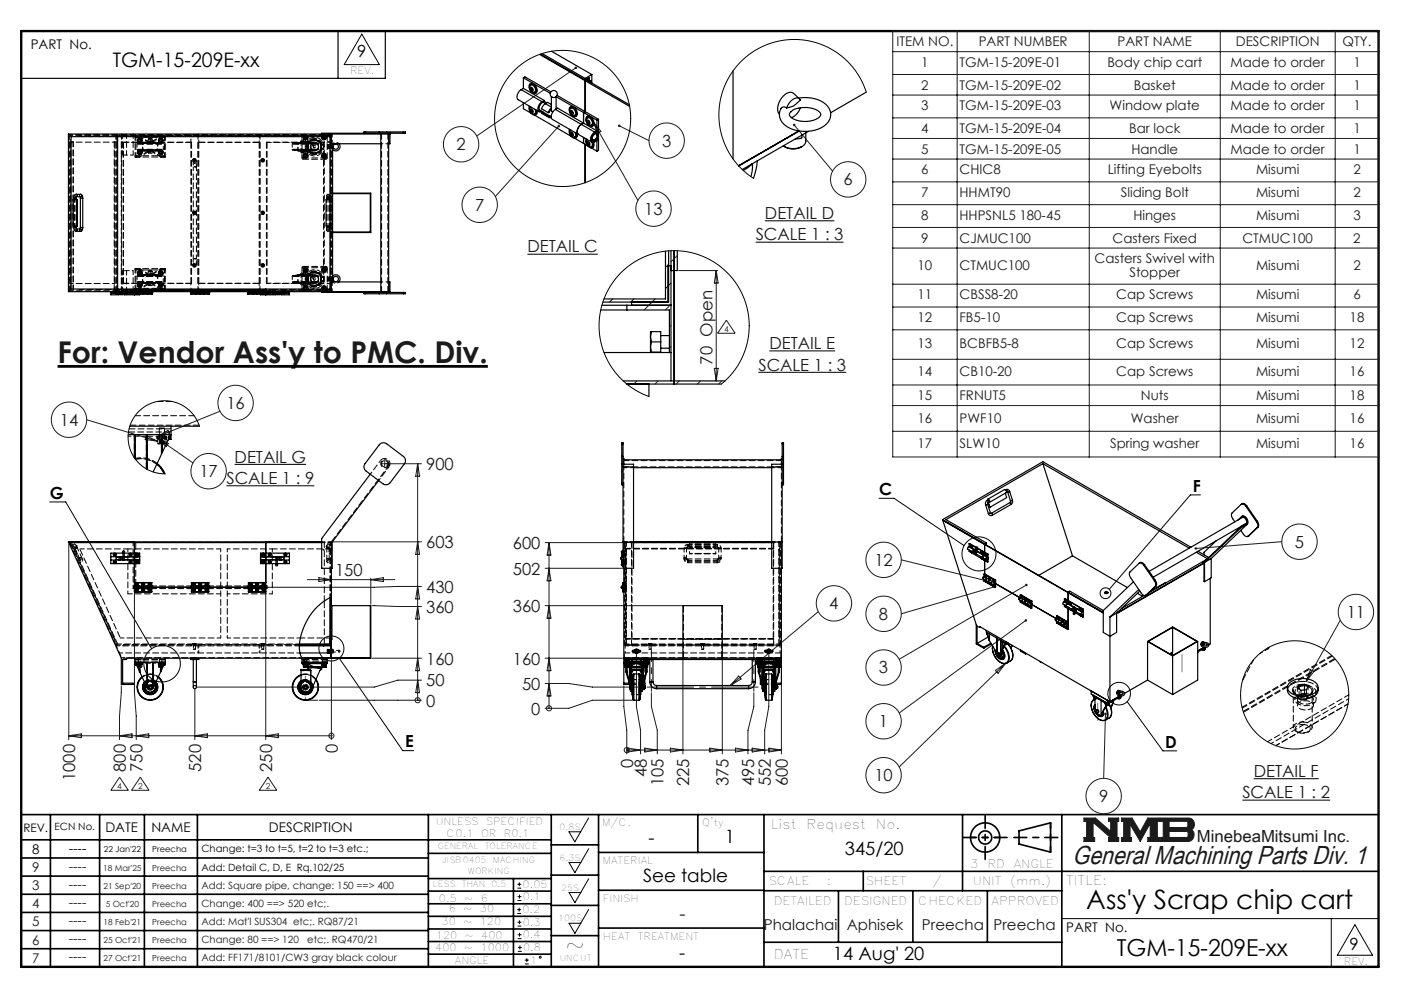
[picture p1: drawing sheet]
<svg xmlns="http://www.w3.org/2000/svg" width="297mm" height="210mm" viewBox="0 0 297 210" stroke-linecap="round" stroke-linejoin="round" font-family="sans-serif">
<defs><g id="words">
<text font-size="6.3" fill="#191924" x="12.2" y="76.8">For: Vendor Ass'y to PMC. Div.</text>
<text font-size="5.6" x="229.8" y="192.2">Ass'y Scrap chip cart</text>
<text font-size="5.5" fill="#191924" x="226.9" y="182.7">General Machining Parts Div. 1</text>
<g font-size="4.9">
<text x="119.6" y="201.6">~</text>
<text x="236.2" y="202.1">TGM-15-209E-xx</text>
</g>
<text font-size="4.2" x="23.9" y="14.3">TGM-15-209E-xx</text>
<g font-size="3.9">
<text x="137.2" y="178.4">-</text>
<text x="153.3" y="178.4">1</text>
<text x="178.7" y="180.8">345/20</text>
<text x="136" y="186.6">See table</text>
<text x="143.7" y="202.9">-</text>
<text x="176.2" y="203.1">14 Aug' 20</text>
</g>
<text font-size="3.9" fill="#191924" x="143.7" y="194.7">-</text>
<g font-size="3.5">
<text x="75.6" y="12.1">9</text>
<text x="10.5" y="105.5">G</text>
<text x="186" y="104.7">C</text>
<text x="252.3" y="104">F</text>
<text x="85.7" y="158.1">E</text>
<text x="246.5" y="158.1">D</text>
<text x="285.5" y="200.9">9</text>
</g>
<g font-size="3.5" fill="#191924">
<text x="96.6" y="31.8">2</text>
<text x="140.1" y="31">3</text>
<text x="178.5" y="39.2">6</text>
<text x="100.5" y="44.6">7</text>
<text x="136.3" y="45.4">13</text>
<text x="161.8" y="46.3">DETAIL D</text>
<text x="111.6" y="53.4">DETAIL C</text>
<text x="159.9" y="50.8">SCALE 1 : 3</text>
<text x="150.7" y="77.1" transform="rotate(-90 150.7 77.1)">70 Open</text>
<text x="162.7" y="73.8">DETAIL E</text>
<text x="160.4" y="78.4">SCALE 1 : 3</text>
<text x="47.9" y="86.5">16</text>
<text x="12.6" y="90">14</text>
<text x="42.2" y="100.9">17</text>
<text x="49.6" y="97.8">DETAIL G</text>
<text x="90.1" y="99.4">900</text>
<text x="47.9" y="102.4">SCALE 1 : 9</text>
<text x="90.1" y="115.9">603</text>
<text x="108.5" y="116.1">600</text>
<text x="185" y="119.6">12</text>
<text x="273.9" y="115.8">5</text>
<text x="70.9" y="121.8">150</text>
<text x="90.1" y="125.4">430</text>
<text x="108.5" y="121.5">502</text>
<text x="90.1" y="129.6">360</text>
<text x="108.5" y="129.4">360</text>
<text x="175.4" y="128.9">4</text>
<text x="185.9" y="131.1">8</text>
<text x="284.9" y="130.7">11</text>
<text x="90.1" y="140.5">160</text>
<text x="108.5" y="140.5">160</text>
<text x="185.9" y="142.4">3</text>
<text x="90.1" y="149.4">0</text>
<text x="90.1" y="145.2">50</text>
<text x="110.4" y="145.9">50</text>
<text x="112.4" y="151.1">0</text>
<text x="185.9" y="153.8">1</text>
<text x="71.4" y="159.3" transform="rotate(-90 71.4 159.3)">0</text>
<text x="15.9" y="165.2" transform="rotate(-90 15.9 165.2)">1000</text>
<text x="26.6" y="163.3" transform="rotate(-90 26.6 163.3)">800</text>
<text x="30.2" y="163.3" transform="rotate(-90 30.2 163.3)">750</text>
<text x="42.6" y="163.3" transform="rotate(-90 42.6 163.3)">520</text>
<text x="57.6" y="163.3" transform="rotate(-90 57.6 163.3)">250</text>
<text x="133.9" y="162.4" transform="rotate(-90 133.9 162.4)">0</text>
<text x="136.8" y="164.3" transform="rotate(-90 136.8 164.3)">48</text>
<text x="140.4" y="166.3" transform="rotate(-90 140.4 166.3)">105</text>
<text x="145.8" y="166.3" transform="rotate(-90 145.8 166.3)">225</text>
<text x="154.1" y="166.3" transform="rotate(-90 154.1 166.3)">375</text>
<text x="159.6" y="166.3" transform="rotate(-90 159.6 166.3)">495</text>
<text x="163.1" y="166.3" transform="rotate(-90 163.1 166.3)">552</text>
<text x="166.6" y="166.3" transform="rotate(-90 166.6 166.3)">600</text>
<text x="185" y="165.2">10</text>
<text x="265.2" y="164.3">DETAIL F</text>
<text x="232.5" y="169.6">9</text>
<text x="262.8" y="168.8">SCALE 1 : 2</text>
<text x="253.2" y="178.1">MinebeaMitsumi Inc.</text>
</g>
<g font-size="3.2" fill="#191924">
<text x="161.6" y="196.8">Phalachai</text>
<text x="179.1" y="196.8">Aphisek</text>
<text x="195" y="196.8">Preecha</text>
<text x="210.2" y="196.8">Preecha</text>
</g>
<g font-size="2.8">
<text x="6.5" y="10.4">PART No.</text>
<text x="22.3" y="175.9">DATE</text>
<text x="32" y="175.9">NAME</text>
<text x="56.9" y="175.9">DESCRIPTION</text>
<text x="163.1" y="175.3">List</text>
<text x="170.6" y="175.3">Request</text>
<text x="185.3" y="175.3">No.</text>
<text x="6.8" y="180.6">8</text>
<text x="14.5" y="180.3">----</text>
<text x="225.5" y="187.2">TITLE:</text>
<text x="225.6" y="197.2">PART No.</text>
<text x="163.7" y="202.9">DATE</text>
</g>
<g font-size="2.8" fill="#191924">
<text x="189.6" y="9.8">ITEM NO.</text>
<text x="207" y="9.8">PART NUMBER</text>
<text x="236.4" y="9.8">PART NAME</text>
<text x="261.4" y="9.8">DESCRIPTION</text>
<text x="284" y="9.8">QTY.</text>
<text x="194.9" y="14.1">1</text>
<text x="203" y="14.1">TGM-15-209E-01</text>
<text x="234.2" y="14.1">Body chip cart</text>
<text x="260.3" y="14.1">Made to order</text>
<text x="286.3" y="14.1">1</text>
<text x="194.9" y="19">2</text>
<text x="194.9" y="23.3">3</text>
<text x="203" y="19">TGM-15-209E-02</text>
<text x="203" y="23.3">TGM-15-209E-03</text>
<text x="234.7" y="23.3">Window plate</text>
<text x="239.9" y="19">Basket</text>
<text x="260.3" y="19">Made to order</text>
<text x="260.3" y="23.3">Made to order</text>
<text x="286.3" y="23.3">1</text>
<text x="286.3" y="19">1</text>
<text x="194.9" y="28.2">4</text>
<text x="203" y="28.2">TGM-15-209E-04</text>
<text x="238.9" y="28.2">Bar lock</text>
<text x="260.3" y="28.2">Made to order</text>
<text x="286.3" y="28.2">1</text>
<text x="194.9" y="32.5">5</text>
<text x="203" y="32.5">TGM-15-209E-05</text>
<text x="239.3" y="32.5">Handle</text>
<text x="260.3" y="32.5">Made to order</text>
<text x="286.3" y="32.5">1</text>
<text x="194.9" y="36.8">6</text>
<text x="194.9" y="41.7">7</text>
<text x="203" y="36.8">CHIC8</text>
<text x="203" y="41.7">HHMT90</text>
<text x="234.3" y="36.8">Lifting Eyebolts</text>
<text x="237.1" y="41.7">Sliding Bolt</text>
<text x="265.7" y="36.8">Misumi</text>
<text x="265.7" y="41.7">Misumi</text>
<text x="286.3" y="36.8">2</text>
<text x="286.3" y="41.7">2</text>
<text x="194.9" y="46.5">8</text>
<text x="203" y="46.5">HHPSNL5 180-45</text>
<text x="239.8" y="46.5">Hinges</text>
<text x="265.7" y="46.5">Misumi</text>
<text x="286.3" y="46.5">3</text>
<text x="194.9" y="51.3">9</text>
<text x="203" y="51.3">CJMUC100</text>
<text x="235.3" y="51.3">Casters Fixed</text>
<text x="262.8" y="51.3">CTMUC100</text>
<text x="286.3" y="51.3">2</text>
<text x="194.1" y="57.1">10</text>
<text x="203" y="57.1">CTMUC100</text>
<text x="231.5" y="55.7">Casters Swivel with</text>
<text x="238.9" y="58.5">Stopper</text>
<text x="265.7" y="57.1">Misumi</text>
<text x="286.3" y="57.1">2</text>
<text x="194.1" y="63.3">11</text>
<text x="203" y="63.3">CBSS8-20</text>
<text x="236.1" y="63.3">Cap Screws</text>
<text x="265.7" y="63.3">Misumi</text>
<text x="286.3" y="63.3">6</text>
<text x="194.1" y="68.1">12</text>
<text x="203" y="68.1">FB5-10</text>
<text x="236.1" y="68.1">Cap Screws</text>
<text x="265.7" y="68.1">Misumi</text>
<text x="285.5" y="68.1">18</text>
<text x="194.1" y="73.7">13</text>
<text x="203" y="73.7">BCBFB5-8</text>
<text x="236.1" y="73.7">Cap Screws</text>
<text x="265.7" y="73.7">Misumi</text>
<text x="285.5" y="73.7">12</text>
<text x="194.1" y="79.5">14</text>
<text x="203" y="79.5">CB10-20</text>
<text x="236.1" y="79.5">Cap Screws</text>
<text x="265.7" y="79.5">Misumi</text>
<text x="285.5" y="79.5">16</text>
<text x="194.1" y="84.7">15</text>
<text x="194.1" y="89.6">16</text>
<text x="203" y="84.7">FRNUT5</text>
<text x="203" y="89.6">PWF10</text>
<text x="239.2" y="89.6">Washer</text>
<text x="241.4" y="84.7">Nuts</text>
<text x="265.7" y="84.7">Misumi</text>
<text x="265.7" y="89.6">Misumi</text>
<text x="285.5" y="84.7">18</text>
<text x="285.5" y="89.6">16</text>
<text x="194.1" y="94.7">17</text>
<text x="203" y="94.7">SLW10</text>
<text x="234.8" y="94.7">Spring washer</text>
<text x="265.7" y="94.7">Misumi</text>
<text x="285.5" y="94.7">16</text>
<text x="6.8" y="184.4">9</text>
<text x="14.5" y="184.1">----</text>
<text x="6.8" y="188.3">3</text>
<text x="14.5" y="188">----</text>
<text x="14.5" y="191.8">----</text>
<text x="6.8" y="192.1">4</text>
<text x="6.8" y="195.9">5</text>
<text x="14.5" y="195.6">----</text>
<text x="6.8" y="203.6">7</text>
<text x="6.8" y="199.8">6</text>
<text x="14.5" y="203.3">----</text>
<text x="14.5" y="199.5">----</text>
</g>
<g font-size="2.5">
<text x="4.9" y="175.9">REV.</text>
<text x="205.2" y="183.5">3</text>
<text x="208.9" y="183.5">RD</text>
<text x="214.4" y="183.5">ANGLE</text>
<text x="162.5" y="187.2">SCALE</text>
<text x="163.7" y="191.4">DETAILED</text>
<text x="174.9" y="187.2">:</text>
<text x="178.6" y="191.4">DESIGNED</text>
<text x="183.1" y="187.2">SHEET</text>
<text x="194.2" y="191.4">CHECKED</text>
<text x="197.2" y="187.2">/</text>
<text x="205.8" y="187.2">UNIT</text>
<text x="209.8" y="191.4">APPROVED</text>
<text x="213.7" y="187.2">(mm.)</text>
</g>
<g font-size="2.1">
<text x="74.1" y="15.7">REV.</text>
<text x="11.6" y="175.6">ECN No.</text>
<text x="92.2" y="174.4">UNLESS</text>
<text x="94.5" y="177">C0.1</text>
<text x="101.8" y="177">OR</text>
<text x="102.8" y="174.4">SPECIFIED</text>
<text x="106.6" y="177">R0.1</text>
<text x="127.3" y="174.6">M/C.</text>
<text x="148.6" y="174.7">Q'ty</text>
<text x="42.6" y="180.2">Change: t=3 to t=5, t=2 to t=3 etc.;</text>
<text x="42.6" y="184.1">Add: Detail C, D, E Rq.102/25</text>
<text x="127.5" y="182.7">MATERIAL</text>
<text x="92.8" y="190.7">0.5</text>
<text x="98.2" y="190.7">~</text>
<text x="101.7" y="190.7">6</text>
<text x="110.6" y="187.7">0.05</text>
<text x="110.6" y="190.4">0.1</text>
<text x="127.6" y="190.8">FINISH</text>
<text x="93.4" y="195.6">30</text>
<text x="94.9" y="193">6</text>
<text x="98" y="195.6">~</text>
<text x="98" y="193">~</text>
<text x="101.5" y="195.6">120</text>
<text x="101.5" y="193">30</text>
<text x="110.5" y="193.1">0.2</text>
<text x="110.6" y="195.8">0.3</text>
<text x="92.1" y="201">400</text>
<text x="92.2" y="198.5">120</text>
<text x="96.2" y="203.8">ANGLE</text>
<text x="98.2" y="201">~</text>
<text x="98.3" y="198.5">~</text>
<text x="101.7" y="201">1000</text>
<text x="101.8" y="198.5">400</text>
<text x="110.6" y="198.4">0.4</text>
<text x="110.7" y="201.1">0.8</text>
<text x="112.1" y="203.8">1</text>
<text x="127.6" y="198.9">HEAT</text>
<text x="134.9" y="198.9">TREATMENT</text>
<text x="284.3" y="204">REV.</text>
</g>
<g font-size="2.1" fill="#191924">
<text x="42.6" y="188">Add: Square pipe, change: 150 ==&gt; 400</text>
<text x="42.6" y="191.8">Change: 400 ==&gt; 520 etc;.</text>
<text x="42.6" y="195.6">Add: Mat'l SUS304 etc;. RQ87/21</text>
<text x="42.6" y="203.3">Add: FF171/8101/CW3 gray black colour</text>
<text x="42.6" y="199.5">Change: 80 ==&gt; 120</text>
<text x="65" y="199.5">etc;. RQ470/21</text>
</g>
<g font-size="1.8" fill="#191924">
<text x="153.2" y="70.3">4</text>
<text x="24.8" y="166.9">4</text>
<text x="29.2" y="166.9">2</text>
<text x="56.2" y="166.9">2</text>
<text x="21.8" y="184.1">18 Mar'25</text>
<text x="32.2" y="184.1">Preecha</text>
<text x="21.9" y="188">21 Sep'20</text>
<text x="22.4" y="191.8">5 Oct'20</text>
<text x="32.2" y="188">Preecha</text>
<text x="32.2" y="191.8">Preecha</text>
<text x="21.9" y="195.6">18 Feb'21</text>
<text x="32.2" y="195.6">Preecha</text>
<text x="21.9" y="203.3">27 Oct'21</text>
<text x="21.9" y="199.5">25 Oct'21</text>
<text x="32.2" y="203.3">Preecha</text>
<text x="32.2" y="199.5">Preecha</text>
</g>
<g font-size="1.8">
<text x="92.6" y="179.6">GENERAL</text>
<text x="102.5" y="179.6">TOLERANCE</text>
<text x="118.4" y="175.5">0.8S</text>
<text x="22" y="180.2">22 Jan'22</text>
<text x="32.2" y="180.2">Preecha</text>
<text x="93.5" y="182.6">JISB0405</text>
<text x="99" y="184.9">WORKING</text>
<text x="104.3" y="182.6">MACHING</text>
<text x="118.4" y="182">6.3S</text>
<text x="91.6" y="187.6">LESS</text>
<text x="97.7" y="187.6">THAN</text>
<text x="104" y="187.6">0.5</text>
<text x="118.7" y="188.3">25S</text>
<text x="118.1" y="194.8">100S</text>
<text x="118.4" y="203.3">UNCUT</text>
</g>
</g></defs>
<g fill="none" stroke="#000" stroke-width=".35">
<path d="M4.5 172.3h287.1M4.5 177.6h112.1M10.7 172.3v32.2M21.1 172.3v32.2M30.5 172.3v32.2M41.8 172.3v32.2M90.6 172.3v32.2M116.6 172.3v32.2M116.6 178.7h10M126.6 172.3v32.2M147.6 172.3v8M161.6 172.3v32.2"/>
<path d="M203.6 172.3v16.1M215.6 175.7l6.6-1.7v6.2l-6.6-1.7zM224.6 172.3v32.2M4.5 185.3h86.1M4.5 181.4h86.1M4.5 189.1h86.1M4.5 193h86.1M4.5 196.8h86.1M90.6 199.1h26M90.6 193.8h26M90.6 188.5h26M90.6 191.1h26"/>
<path d="M90.6 180.5h26M90.6 185.8h26M90.6 196.5h26M108.6 185.8v18.5M116.6 185.1h10M116.6 191.5h10M116.6 197.9h10M126.6 196.3h35M126.6 188.3h35M126.6 180.3h35M161.6 184.3h130M161.6 199.3h63"/>
<path d="M161.6 188.4h63M177.4 188.4v10.9M182.6 184.3v4.1M193.1 188.4v10.9M208.9 188.4v10.9M4.5 200.6h86.1M90.6 201.8h26"/>
<circle cx="208.4" cy="177.1" r="3.1"/>
<circle cx="208.4" cy="177.1" r="1.39"/>
</g>
<path d="M229.3 173h2.4l3.2 2.8v-2.1h-.4v-.7h2.2v.7h-.4v3.4h.4v.9h-2.2v-.9h.4l-3.7-3.2v3.2h.4v.9h-2.3v-.9h.6v-3.4h-.6zM237.2 173h2.3l1.7 2.9 1.6-2.9h2.5v.7h-.5v3.4h.5v.9h-2.5v-.9h.5v-3l-2.1 3.9-2.2-3.7v2.9h.3v.8h-2.1v-.9h.5v-3.4h-.5zM245.5 173h6a1.34 1.34 0 0 1 1.1 1.1 1.34 1.34 0 0 1-.6 1.4 1.33 1.33 0 0 1 .5 1.5 1.33 1.33 0 0 1-1.2 1h-5.8v-.9h.6v-3.4h-.6zM247.3 173.7h3.8l.2 .3v.7l-.3 .3h-3.7zM247.3 175.8l3.8 .1 .2 .2v.7l-.3 .3h-3.7z" fill="none" stroke="#191924" stroke-width=".21"/>
<path d="M76.5 7.2l3.8 6.5h-7.5zM124.5 173l-2.9 5-1.2-2.1h2.4M124.5 179.5l-2.9 5.1-1.2-2.2h2.4M124.5 185.8l-2.9 5.1-1.2-2.1h2.4M124.5 192.3l-2.9 5.1-1.2-2.1h2.4M224.6 194.3h67M281.6 194.3v10.2M286.6 195.6l3.7 6.4h-7.4z" fill="none" stroke="#000" stroke-width=".21"/>
<path d="M4.5 6.6h287.1" fill="none" stroke="#000" stroke-width=".21" stroke-dasharray="6.3 1.3 1.3 1.3" stroke-dashoffset="1.9"/>
<path d="M71.5 6.6v10M81.5 6.6v10h-77" fill="none" stroke="#000" stroke-width=".25"/>
<path d="M205.3 177.1h6.2M222.2 174v6.2" fill="none" stroke="#000" stroke-width=".35" stroke-dasharray="15.2 1.3 1.3 1.3" stroke-dashoffset="14.1"/>
<path d="M203.8 177.1h9.2M208.4 172.5v9.2M214.5 177.1h9.3" fill="none" stroke="#000" stroke-width=".35" stroke-dasharray="15.2 1.3 1.3 1.3" stroke-dashoffset="12.5"/>
<path d="M4.5 6.6h287.1v197.9h-287.1z" fill="none" stroke="#000" stroke-width=".5"/>
<path d="M229.3 173v.7h.6v3.4h-.6v.9h2.3v-.9h-.4v-3.2l3.7 3.2h-.4v.9h2.2v-.9h-.4v-3.4h.4v-.7h-2.2v.7h.4v2.1l-3.2-2.8zM237.2 173v.7h.5v3.4h-.5v.9h2.1v-.8h-.3v-2.9l2.2 3.7 2.1-3.9v3h-.5v.9h2.5v-.9h-.5v-3.4h.5v-.7h-2.5l-1.6 2.9-1.7-2.9zM247.3 175.8l3.8 .1 .2 .2v.7l-.3 .3h-3.7zM245.5 173v.7h.6v3.4h-.6v.9l6.3-.1 .5-.5 .3-.7-.1-.8-.5-.4a1.34 1.34 0 0 0 .6-1.4 1.34 1.34 0 0 0-1.1-1.1zM247.3 173.7h3.7l.3 .3v.8l-.3 .2h-3.7z" fill-rule="evenodd" fill="#191924"/>
<g fill="none" stroke="#191924" stroke-width=".21">
<path d="M121.8 14.3l-20.9 14.5M188.9 6.6h102.8v90h-102.8zM188.9 10.9h102.8M188.9 15.7h102.8M202.5 6.6v90M230.4 6.6v90M258.1 6.6v90M282.4 6.6v90M118.2 26.7l-13.4 14.9M125.5 25.7l9.4 16.7M125.5 25.7l1.6 2.1-.7 .4zM131 26.6l6.3 3.1"/>
<path d="M168 26.4l8.1 9.8M188.9 20.1h102.8M188.9 24.9h102.8M188.9 29.3h102.8M188.9 33.6h102.8M188.9 38.5h102.8M143.6 57.2h8.2M151.5 57.2v23.4M151.5 57.2l.4 2.7h-.8zM188.9 43.3h102.8M188.9 48.1h102.8M188.9 52.5h102.8"/>
<path d="M151.1 77.9h.8l-.4 2.7zM153.7 67.7l1.8 2.8h-3.7zM188.9 60.1h102.8M188.9 64.9h102.8M188.9 69.7h102.8M188.9 76h102.8M18.3 88.8l15.1 4.5M30.9 92.2l2.5 1.1-2.7-.4zM33.2 92.6l7.6 5.3M33.2 92.6l2.4 1.2-.4 .7zM33.2 92.4l2.3-1.4 .3 .8zM46.5 87l-13.3 5.4"/>
<path d="M81.2 98.1h.3M81.4 97.9v.3M81.7 98.1h7.5M88.3 98.1v50M88.3 98.1l.5 2.6h-.9zM188.9 81.4h102.8M188.9 85.8h102.8M188.9 91.2h102.8M14.6 115.1v41.3M70.4 114.6h18.8M88.3 114.6l.5 2.6h-.9zM115.3 114.8h16.4"/>
<path d="M116.1 114.8v35M116.1 114.8l.4 2.6h-.8zM190.7 118.4l17.6 4.3M271.1 114.6l-18.1 1.4M28.4 124.5v21.9l.4 5v5M56.2 124.5v31.9M65 122.6h18.5M67.5 122.2l2.6 .4-2.6 .4zM70.1 139.5v16.9M78.4 122.3v5.5M78.4 122.6l2.7-.4v.8zM78.7 139.2h10.5"/>
<path d="M78.7 128.1l10.5 .2M88.3 139.2l.5 2.6h-.9zM88.3 124l.5 2.7h-.9zM88.3 128.3l.5 2.6h-.9zM89.2 124l-10 .2h-22.7M115.3 139.2h16.4M115.3 128.1h28.9M115.3 120.2h16.2M116.1 139.2l.4 2.6h-.8zM116.1 128.1l.4 2.6h-.8zM116.1 120.2l.4 2.6h-.8zM134.6 138v11.4l.9 5v5"/>
<path d="M144.5 139.5v19.9M152.8 139.5v19.9M162.6 138v11.4l-.8 5v5M173.1 129.4l-18.6 15.6M210.4 124.1l-19.7 5.7M217 131.2l-26.8 19.6M217.1 123.7l-26.9 15.7M283.5 131.2l-7.2 12.9M14.6 155.6h55.5M14.6 155.6l2.6-.4v.8zM25.3 155.6l2.6-.4v.8zM25.7 145.1l-.4 6.3v5"/>
<path d="M28.8 155.6l2.7-.4v.8zM41.2 145.6v10.8M41.2 155.6l2.7-.4v.8zM56.2 155.6l2.7-.4v.8zM67.5 148.1h21.7M70.1 155.6h.1M88.3 148.1h.1M88.3 143.8l.5 2.7h-.9zM89.2 143.8h-5l-5 1.5h-37.7M115.3 144.5h5l5 .8h11.3M116.1 149.8h.1M116.1 144.5l.4 2.7h-.8z"/>
<path d="M132 145.1v4.3l.6 5v5M132.6 158.6h.1M132.6 158.6h32.7M132.9 158.2l2.6 .4-2.6 .4zM133.7 148.1h-8.4l-5 1.7h-5M136.4 158.2l2.6 .4-2.6 .4zM137.8 146.5v2.9l1.2 5v5M141.8 158.2l2.7 .4-2.7 .4zM150.2 158.2l2.6 .4-2.6 .4zM155.6 158.2l2.6 .4-2.6 .4zM156.3 143l.5 .6-2.3 1.4zM159.1 158.2l2.7 .4-2.7 .4z"/>
<path d="M159.5 146.5v2.9l-1.3 5v5M162.7 158.2l2.6 .4-2.6 .4zM165.3 144.8v14.6M210.6 141.8l2.1-1.5-1.6 2.1zM212.7 140.3l-22.5 21.9M233.8 151l-.3 13.6M277.2 141.6l.7 .4-1.6 2.1zM25.3 164.4l1.8 2.7h-3.7zM29.7 164.4l1.8 2.7h-3.7zM56.7 164.4l1.8 2.7h-3.7z"/>
<circle cx="97.5" cy="30.5" r="3.7"/>
<circle cx="141" cy="29.7" r="3.7"/>
<circle cx="179.4" cy="37.9" r="3.7"/>
<circle cx="101.5" cy="43.3" r="3.7"/>
<circle cx="138.2" cy="44.1" r="3.7"/>
<circle cx="14.6" cy="88.8" r="3.7"/>
<circle cx="44.1" cy="99.6" r="3.7"/>
<circle cx="49.8" cy="85.2" r="3.7"/>
<circle cx="186.9" cy="118.4" r="3.7"/>
<circle cx="274.9" cy="114.6" r="3.7"/>
<circle cx="176.4" cy="127.6" r="3.7"/>
<circle cx="186.9" cy="129.8" r="3.7"/>
<circle cx="286.8" cy="129.4" r="3.7"/>
<circle cx="70.1" cy="155.6" r=".54"/>
<circle cx="88.3" cy="148.1" r=".54"/>
<circle cx="116.1" cy="149.8" r=".54"/>
<circle cx="132.6" cy="158.6" r=".54"/>
<circle cx="186.9" cy="152.5" r="3.7"/>
<circle cx="186.9" cy="141.2" r="3.7"/>
<circle cx="186.9" cy="163.9" r="3.7"/>
<circle cx="233.5" cy="168.4" r="3.7"/>
</g>
<g fill="none" stroke="#000" stroke-width=".21">
<path d="M111.6 53.8h14.9M159.9 51.2h18.5M161.8 46.7h14.7M160.4 78.7h18.6M162.7 74.2h14M49.6 98.2h15.1M10.5 106.2h3.4l18.2 31M47.9 102.7h18.6M186 105.4h3.1l14.8 10M253.9 104.7h-2.1l-17.1 19.9M71.8 139.2l13.4 19.5h2.3M238.4 148.4l7.6 10.4h2.9"/>
<path d="M262.8 169.2h18.6M265.2 164.7h13.8M109.4 193.2h.8M109.4 192.4h.8M109.5 187.8h.8M109.5 187h.8M109.5 195.9h.8M109.5 195h.8M109.5 190.4h.8M109.5 189.6h.8M109.5 198.5h.8M109.5 197.7h.8"/>
<path d="M109.8 192v.8M109.9 186.6v.8M109.9 194.6v.8M109.9 189.2v.8M109.9 197.3v.8M110 200v.8M109.6 201.2h.8M109.6 200.4h.8M111 203.9h.9M111 203h.9M111.4 202.6v.9"/>
<circle cx="207.1" cy="117.1" r="3.6"/>
<circle cx="70.1" cy="137.1" r="2.65"/>
<circle cx="233.9" cy="125.5" r="1.14"/>
<circle cx="34.3" cy="140.4" r="3.9"/>
<circle cx="236.7" cy="146.7" r="2.39"/>
<circle cx="114.3" cy="202.4" r=".2"/>
</g>
<path d="M12.2 77.5h91" fill="none" stroke="#000" stroke-width=".6"/>
<path d="M160.4 145.3h-23.5" fill="none" stroke="#191924" stroke-width=".21" stroke-dasharray="15.2 1.3 1.3 1.3" stroke-dashoffset="5.4"/>
<path d="M137.8 146.2v-8.7M159.5 146.2v-8.7" fill="none" stroke="#191924" stroke-width=".21" stroke-dasharray="15.2 1.3 1.3 1.3" stroke-dashoffset="12.8"/>
<path d="M81.1 98.1h-.5M81.4 97.8v-.5M81.4 98.3v.6M81.7 98.1h.5M64.6 148.1h2.6" fill="none" stroke="#191924" stroke-width=".21" stroke-dasharray="15.2 1.3 1.3 1.3"/>
<path d="M64.6 148.1v-5.1" fill="none" stroke="#808080" stroke-width=".21" stroke-dasharray="15.2 1.3 1.3 1.3" stroke-dashoffset="14.6"/>
<path d="M232.2 152.4v-3.7M250 142.1v-3.7" fill="none" stroke="#808080" stroke-width=".21" stroke-dasharray="15.2 1.3 1.3 1.3"/>
<g fill="#191924">
<path d="M118 26.5a.27 .27 0 0 0 0 .4 .27 .27 0 0 0 .4-.1 .27 .27 0 0 0 0-.3l-.2 .2 .2-.2zM121.6 14.1a.27 .27 0 0 0 0 .4 .27 .27 0 0 0 .4 .1 .27 .27 0 0 0 0-.4l-.2 .1 .2-.1zM130.8 26.4l.2 .2-.2-.1a.27 .27 0 0 0 .2 .4 .27 .27 0 0 0 .2-.4 .27 .27 0 0 0-.4-.1zM167.8 26.2a.27 .27 0 0 0 .1 .5 .27 .27 0 0 0 .4-.3 .27 .27 0 0 0-.4-.2l.1 .2z"/>
<path d="M252.8 115.8l-.1 .2h.3h-.3a.27 .27 0 0 0 .3 .3 .27 .27 0 0 0 .2-.5 .27 .27 0 0 0-.4 0zM233.7 150.8a.27 .27 0 0 0 0 .4 .27 .27 0 0 0 .4-.1 .27 .27 0 0 0-.2-.4l-.1 .3 .1-.3zM216.8 131a.27 .27 0 0 0 0 .4 .27 .27 0 0 0 .4 0 .27 .27 0 0 0 0-.4l-.2 .2 .2-.2zM216.9 123.5a.27 .27 0 0 0 .2 .5 .27 .27 0 0 0 .3-.4l-.3 .1 .2-.2zM210.2 123.9v.4h.4v-.3l-.2 .1 .2-.1v-.1zM208.1 122.6l.1 .4 .3-.1 .1-.1-.3-.1 .3 .1-.1-.3z"/>
</g>
<g fill="none" stroke="#000" stroke-width=".21">
<path d="M183.2 19.5l-.7-1.8-.9-1.7-1-1.5-1.3-1.5-1.4-1.3-1.6-1-1.7-.9-1.8-.7-1.9-.5-1.9-.2h-1.8l-2 .2-1.7 .4-1.9 .7-1.7 .9-1.6 1-1.4 1.3-1.3 1.3-1.1 1.6-.9 1.7-.7 1.8-.5 1.9-.3 1.9v1.9l.2 1.9 .4 1.8 .6 1.8 .9 1.8 1.1 1.6 1.2 1.4 1.3 1.3 1.6 1.1M141.4 55.9l-.6 .6M141.9 59.9l-1.1 1.1M129.6 63.2l-.7 .7M134.1 63.2l-.7 .7M138.6 63.2l-1.3 1.4M141.9 64.4l-.2 .2M42.2 90.1l-.9-1.9-1.4-1.6-1.8-1.1-2-.7h-2.2l-2.1 .5-1.8 1.1-1.4 1.6-1 1.9-.5 2 .2 2.2 .7 2 1.2 1.7 1.7 1.3 1.9 .8 2.1 .3M152.6 81.2l1.9-1.8 1.5-2.1 1.2-2.2 .9-2.6 .4-2.6-.1-2.6-.5-2.6-.9-2.4-1.3-2.3-1.6-2.1-1.9-1.7-2.2-1.4-2.5-1-2.5-.6-2.6-.2-2.5 .2-2.5 .7-2.3 1-2.3 1.5-1.9 1.7-1.6 2-1.2 2.3-.9 2.5-.4 2.6v2.5l.4 2.6 .8 2.5 1.2 2.3 1.6 2.1 1.9 1.8 2.1 1.4 2.5 1.1M67.2 136.2l-.1 .1M69.9 129l-.1 .1M69.9 133.5l-.1 .1"/>
<circle cx="119" cy="25.1" r="14.4"/>
<circle cx="273.9" cy="147" r="11.4"/>
</g>
<g fill="none" stroke="#000" stroke-width=".25">
<path d="M110.2 19a1.49 1.49 0 0 0-.6 2.1l4.4 2.5M110.2 19l4.5 2.5M110.7 18.7l4.4 2.5M110.7 16.5l5.7 3.2M110.7 16.5l.4-.2 5.4 3.1M110.7 16.5v2.2M110.7 18.7l-.5 .3M112 17.8a.96 .96 0 0 1 1.4 .8 .64 .64 0 0 1 .1 .8 .64 .64 0 0 1-.7 .3 1.56 1.56 0 0 1-.8-1.9zM112.1 17.7a1.25 1.25 0 0 1 1.3 .5 1.25 1.25 0 0 1 .2 1.3l-.3 .2M112.2 18.1a.9 .9 0 0 1 .9 .3 .9 .9 0 0 1 .1 1 .86 .86 0 0 1-1-.2 .86 .86 0 0 1 0-1.1zM112.2 18.5a.49 .49 0 0 1 .5 .3 .49 .49 0 0 1-.1 .5l-.5-.5zM112.2 18.9l.1-.3h.2l.2 .3-.1 .3-.2-.1"/>
<path d="M112.2 18.9l.2 .2M112.5 18.7l-.3 .2M112.7 19l-.3 .1M114.1 11.5l19.1 11M114.3 11.4l9.5 5.5M114.7 11.3l9.1 5.3M116.7 10.8l8.5 5M123.8 16.9l.8-.5v.5M123.8 16.6v.3M124.2 16.7l.9 .5M125.1 17.2l-.3 .1M125.1 17.2v.3"/>
<path d="M125.2 15.8l-1.4 .8M125.2 15.8v1.8M155.1 15v18.6M183.2 19.5l-7.5 4.3M15 28.9h54.8v32.2h-54.8zM24.9 28.9v32.2M41.1 33.8l.2 .1-.1 .1-.2-.1zM55.5 33.8l.2 .1-.1 .1-.2-.1zM70.1 28.3v2.5h.3v28.4h-.3v2.5M70.1 28.3v2.5M70.1 30.6h.1M70.1 30.4h10.5"/>
<path d="M70.2 30.6a.52 .52 0 0 1 .2 .8M70.4 30.4l-.2 .2M71.7 30.4a.91 .91 0 0 1-.1 1.3 .91 .91 0 0 1-1.2-.1M77 28.2h.2M77 28.2h-8.9v.1M77.2 27.9h-.2v.3M77.2 27.9v.3M77.2 27.9h3M77.2 28.2h3M80.2 27.9h1.6M80.2 28.2h1.6M80.2 27.9v.3"/>
<path d="M80.5 28.3h2M80.5 28.3h-66v33.4h66M80.5 28.2v.1M80.6 28.3v33.4M81.8 27.9v.3M81.8 27.9h3.5M81.8 28.2h3.5M82.2 28.3v33.4M82.5 28.2v2.2h-.3M85.3 27.9h.5v.3h-.5M85.3 27.9v.3M110.7 21.7v1.3l1.6 .9"/>
<path d="M112 22.5a1.46 1.46 0 0 0 1.2 1.8l.3-.4-.1-.6M112.2 23a.49 .49 0 0 1 .5 .3 .49 .49 0 0 1-.1 .6l-.4-.3zM112.2 23.4l.1-.2h.2l.2 .3-.1 .2h-.2M112.2 23.4l.2 .3M112.2 22.6a.81 .81 0 0 0-.1 1.1 .81 .81 0 0 0 1.2 .1l-.1-.7M112.5 23.3l-.3 .1M112.7 23.6l-.3 .1M113.1 24.3l7.7 4.5M113.6 23.4v.6l-.3 .3M114.1 23.3l2.5 1.4M114.6 23.8l1.6 1.1M114.6 23.8l1.4 .8"/>
<path d="M114.7 21.5a1.45 1.45 0 0 0-.6 2.1h.6M114.8 23.7l-.2 .1M114.8 21.6l1.8 1.1M115.1 21.4a1.42 1.42 0 0 0-.9 1.9l.2 .1M115.1 21.4l.6 .3M115.1 21.2v.2M115.1 21.2l-.4 .3M116 24.6l.2 .3h.4M116 24.6l.2-.1 .3 .1M116.6 20.4l.1 3 .3 .2M116.6 23.1l-.6 .7M116.6 22.8l-.6 1"/>
<path d="M116.6 22.1l-.8-.5a2.16 2.16 0 0 0-1.2 1.2v.2l1.4 .8M117.5 23.1a1.49 1.49 0 0 0-.6 2.2l8.3 4.8M117.5 23.1l8.3 4.8M117.5 23.1l.5-.2 8.3 4.8M117.6 23.1v-2.7l8.7 5M117.6 22.9l.2 .1M117.8 20.2l8.8 5M120.5 27.4a1.46 1.46 0 0 0 1.2 1.8l.3-.4-.1-.6M120.5 22.7a.96 .96 0 0 1 1.4 .8 .64 .64 0 0 1 .1 .8 .64 .64 0 0 1-.7 .3 1.56 1.56 0 0 1-.8-1.9zM120.6 22.6a1.25 1.25 0 0 1 1.3 .5 1.25 1.25 0 0 1 .2 1.3l-.3 .2M120.6 23a.9 .9 0 0 1 1 .3 .9 .9 0 0 1 .1 1 .86 .86 0 0 1-1-.2 .86 .86 0 0 1-.1-1.1zM120.7 27.9a.49 .49 0 0 1 .5 .3 .49 .49 0 0 1-.1 .6l-.4-.3z"/>
<path d="M120.7 23.4a.49 .49 0 0 1 .5 .3 .49 .49 0 0 1-.1 .5l-.4-.3zM120.7 28.3v-.2h.3l.2 .3-.1 .2h-.2M120.7 28.3l.2 .3M120.7 23.8v-.3h.3l.2 .3-.1 .3-.2-.1M120.7 23.8l.2 .2M120.7 27.5a.81 .81 0 0 0-.1 1.1 .81 .81 0 0 0 1.2 .1l-.1-.7M121 28.2l-.3 .1M121 23.6l-.3 .2M121.1 28.5l-.2 .1M121.1 23.9l-.2 .1M121.6 29.2l2.8 1.7M122.1 28.3v.6l-.3 .3"/>
<path d="M123.4 29.1v1.2M123.8 30.5v8.1M124 29.4a1.46 1.46 0 0 0 1.2 1.9l.3-.4-.1-.8M124 24.8a.96 .96 0 0 1 1.4 .7 .64 .64 0 0 1 .2 .8 .64 .64 0 0 1-.8 .4 1.55 1.55 0 0 1-.8-1.9zM124.2 24.7a1.25 1.25 0 0 1 1.2 .4 1.25 1.25 0 0 1 .2 1.3l-.3 .3M124.2 25.4a.49 .49 0 0 1 .5 .3 .49 .49 0 0 1-.1 .6l-.4-.3zM124.2 30a.49 .49 0 0 1 .5 .3 .49 .49 0 0 1-.1 .5l-.4-.3zM124.2 25.8l.1-.3 .2 .1 .2 .2v.3h-.3M124.2 25.8l.2 .3M124.2 30.4l.1-.3h.2l.2 .3v.3h-.3M124.2 30.4l.2 .3M124.3 29.5a.88 .88 0 0 0-.1 1.1 .88 .88 0 0 0 1 .4"/>
<path d="M124.3 24.9a.88 .88 0 0 0-.1 1.1 .88 .88 0 0 0 1 .4M124.3 24.9a.98 .98 0 0 1 .9 1.5M124.5 25.6l-.3 .2M124.5 30.2l-.3 .2M124.7 25.9l-.3 .2M124.7 30.5l-.3 .2M125.1 31.3l1.2 .7M125.1 29.5l.3 .2 .4-.1M125.1 29.6l.1 .1M125.2 30.1l.1 .5-.1 .4M125.6 30.1v.7l-.3 .4M125.6 29.7l.2 .1"/>
<path d="M125.6 28.5l.4-.2a.6 .6 0 0 1 .3 .6 .6 .6 0 0 1-.3 .5l-.4 .2a.6 .6 0 0 1-.3-.5 .6 .6 0 0 1 .3-.6zM125.8 27.9a1.46 1.46 0 0 0-.6 2.2h.4l.7-.4v2.3M125.9 28.1l.3 .1 .1 .5M126 28l.1 .1M126.1 29.2l.3 .2M126.3 25.4v2.3M126.3 27.7l-.5 .2M126.4 29.4v-1.6a1.67 1.67 0 0 0-1.3 1.9l.3 .2 .4-.1M126.4 29.4l-.6 .4M126.6 25.2l-.3 .2M126.6 25.2v6.6l-.3 .2M133.1 22.1l-9-5.2-.3 .2v6.5l-.4 .2v2.2a1.69 1.69 0 0 0-1.1 2.4"/>
<path d="M157.2 36l1.9-1.4 .1 1.2-.3 1.6M160.2 34l-.3 1.8-.5 1.9M165.9 31a3.6 3.6 0 0 0 3.8 0M167.2 23.7a5.4 5.4 0 0 1 5.7-.4 .89 .89 0 0 1 .7 .9 .89 .89 0 0 1-.7 .9 5.4 5.4 0 0 1-5.7-.4l-.2-.5zM167.3 21.4a1.24 1.24 0 0 1 2-.3l-.1 .2a3.9 3.9 0 0 1-2.8 1.5zM169 20.7a6.3 6.3 0 0 1 6.4 2.2 2.91 2.91 0 0 1-1.6 4.1 7.5 7.5 0 0 1-8-.8 2.29 2.29 0 0 1-.2-3.6l.8 .2M169 27.7l-12.7 7.4M169.1 20.9l-1.2-1.2a1.64 1.64 0 0 0-2.2 .6 3.2 3.2 0 0 0-.8 3.8M169.3 22.8a3.2 3.2 0 0 1-1.9 2.1M169.7 28.6l-.1 .6-1.3 .2M169.7 28.6h-.1M169.7 28.5v.1"/>
<path d="M170.5 28.1v1.8a2.65 2.65 0 0 1-3.2 1.5l-1.6-.6M171 27.8l-14 8.1M15.6 48.1l.2 .6 .3 .2M15.6 48.1h.5M15.6 41.9h.5M15.6 41.9v.3M15.6 47.8v.3M16.1 41.1l-.4 .2-.1 .6M16.1 41.1l.2 .2-.2 .6M16.1 41.1h.9M16.1 48.9h.9M16.1 48.1l.1 .4"/>
<path d="M16.1 41.9v.3M16.1 47.8v.3M16.2 48.4l.9 .1 .1 .3-.2 .1M16.2 48.4l.1 .3-.2 .2M16.3 42.2h-.8v5.6h.8M16.3 42.2v5.6M17 41.6v.3M17 48.1v.3M17 41.9h.5M17 48.1h.5M17 41.9v6.2M17 41.1l.4 .2 .1 .6"/>
<path d="M17 41.1l.2 .1-.1 .4h-.9M17.5 48.1l-.1 .6-.4 .2M17.5 41.9v6.2M41.1 44.9l.2 .1-.1 .1h-.1zM41.1 56l.2 .1-.1 .1h-.1zM55.5 56l.2 .1-.1 .1h-.1zM55.5 44.9l.2 .1-.1 .1h-.1zM69.1 41.9a.43 .43 0 0 1 0-.5 .43 .43 0 0 1 .5-.2v.7M69.1 48.1a.43 .43 0 0 0 0 .5 .43 .43 0 0 0 .5 .2v-.7M69.1 41.9h.5M69.1 48.1h.5M69.1 41.9v.3"/>
<path d="M69.1 47.8v.3M69.6 41.9v.3M69.6 47.8v.3M69.8 42.2h-.8v5.6h.8M70.1 59.2v2.5M70.1 59.6h10.5M70.2 59.4l.2 .2M70.2 59.4l-.1 .1M70.4 58.4a.91 .91 0 0 1 1.2-.1 .91 .91 0 0 1 .1 1.3M70.4 58.6a.52 .52 0 0 1-.2 .8M70.4 41h7.9v8.1h-7.9M70.4 40.8h8v8.4h-8"/>
<path d="M82.2 59.6h.3v2.2M140.8 53.1v10.1h-13M141.4 53.1v10.8h-13.9M141.9 53v27.6M141.9 56.2h-.6v7.7M142.6 53v28.2M143.3 53v4.2h-1.4M23.4 62v.3h1.8v-.3M23.4 61.7v.3M23.4 61.8h2.6M23.4 62h1.8M24 61.8h.6"/>
<path d="M24 61.9h.5M25.2 62.2h.3M25.2 61.8v.2M25.5 62v.3h.5v-.1M25.5 62h.4M25.5 61.8v.2M26 61.8h.1M26 62.2h.3M26.2 61.8h5.9M26.3 61.8h.1M26.4 62h3.2M27.3 61.8h.6"/>
<path d="M27.4 61.9h.4M28.4 61.1v1.2M28.4 61.3h.2M28.4 61.5l.3 .1M28.4 61.6h27.8M28.7 61.8h.6M28.7 61.5h.2M28.7 61.3h.2M28.7 61.3l-.1 .2M28.7 61.3h.1M28.8 61.9h.4M28.8 61.3v.2"/>
<path d="M28.9 61.4v.2M28.9 61.3h.2M28.9 61.3h-.1M29.1 61.3v.1M29.1 61.3h.1M29.1 61.3v.3M29.1 61.4h-.2M29.1 61.3h.9M29.1 61.5h.1M29.1 61.5h.9M29.2 61.5h.1M29.2 61.5v.1"/>
<path d="M29.6 62v.3h-3.3v-.1M29.6 61.7v.3M29.6 61.9h2.5M29.9 61.6h.7M30.1 61.3h.2M30.1 61.3h.1M30.1 61.3l-.1 .2M30.2 61.3v.2M30.3 61.9v.3M30.3 62.1h.1M30.3 61.3h.2M30.3 61.3h-.1"/>
<path d="M30.5 61.3v.2M30.5 61.3h.1M30.5 61.3h.9M30.5 61.5h.9M31.2 61.9v.3zM31.2 62.1h.1M31.3 61.6h.7M31.5 61.3h.2M31.5 61.3h.1M31.5 61.3l-.1 .2M31.6 61.3v.2M31.7 61.3h.2"/>
<path d="M31.7 61.3h-.1M31.7 61.3h.1M31.8 61.3v.2M31.9 61.3h.1M31.9 61.3h-.1M31.9 61.3v.2M31.9 61.3h8.8M31.9 61.5h8.8M32.1 61.8v.1M32.1 61.9v.3h-2.5M32.1 61.7v.5M32.1 61.7v.1"/>
<path d="M32.2 61.7v.5M32.2 62.1h.1M32.2 61.8h.1M32.3 61.8v.3M40.3 61.8v.3M40.3 62.1h.1M40.3 61.8h.1M40.4 61.7v.5M40.5 61.8v.1M40.5 61.9v.3h3.7v-.3M40.5 61.7v.5M40.5 61.7v.1"/>
<path d="M40.5 61.8h3.7M40.5 61.9h3.7M40.6 61.6h.7M40.8 61.3h.2M40.8 61.3h.1M40.8 61.3l-.1 .2M40.9 61.3v.2M41 61.3h.2M41 61.3h-.1M41 61.3h.1M41.1 61.3v.2M41.1 61.3l.1 .2"/>
<path d="M41.2 61.3h-.1M41.2 61.3h.1M41.2 61.3h.9M41.2 61.5h.9M41.4 61.9v.3zM41.4 62.1h.1M42 61.6h.7M42.2 61.3h.2M42.2 61.3h.1M42.2 61.3l-.1 .2M42.3 61.3v.2M42.3 62.1h.1"/>
<path d="M42.3 61.9v.3zM42.4 61.3h.1M42.4 61.3h-.1M42.5 61.3v.2M42.5 61.3h.1M42.5 61.3l.1 .2M42.6 61.3h.1M42.6 61.3h.9M42.6 61.5h.9M43.2 61.9v.3zM43.2 62.1h.1M43.4 61.6h.7"/>
<path d="M43.6 61.3h.2M43.6 61.3h.1M43.6 61.3l-.1 .2M43.7 61.3v.2M43.8 61.3h.1M43.8 61.3h-.1M43.9 61.3v.2M43.9 61.3h.1M44 61.3v.2M44 61.3h8.7M44 61.5h8.7M44.2 61.8v.1"/>
<path d="M44.2 61.7v.5M44.2 61.7v.1M44.3 62.1h.1M44.3 61.8h.1M44.3 61.8v.3M52.4 61.8v.3M52.4 62.1h.1M52.4 61.8h.1M52.5 61.7v.5M52.6 61.8v.1M52.6 61.9v.3h2.5M52.6 61.7v.5"/>
<path d="M52.6 61.7v.1M52.6 61.9h2.5M52.7 61.6h.6M52.8 61.3h.3M52.8 61.3h.1M52.8 61.3l-.1 .2M52.9 61.3v.2M53.1 61.3h.1M53.1 61.3h-.2M53.2 61.3v.2M53.2 61.3h.1M53.2 61.3h.9"/>
<path d="M53.2 61.5h.9M53.5 61.9v.3zM53.5 62.1h.1M54.1 61.6h.6M54.2 61.3h.2M54.2 61.3h.1M54.2 61.3l-.1 .2M54.3 61.3v.2M54.4 62.1h.1M54.4 61.9v.3zM54.4 61.3h.2M54.4 61.3h-.1"/>
<path d="M54.6 61.3v.2M54.6 61.3h.1M54.6 61.3h.9M54.6 61.5h.9M55.1 62v.3h3.3v-.3M55.1 61.7v.3M55.1 62h3.3M55.3 61.8h.7M55.4 61.9h.5M55.5 61.5l-.1 .1M55.5 61.4h.3M55.6 61.3h.2"/>
<path d="M55.6 61.3l-.1 .3M55.6 61.3h.1M55.7 61.3v.1M55.8 61.5h.3M55.8 61.4v.2M55.8 61.3h.2M55.8 61.3h-.1M56 61.3v.2M56 61.3h.1M56 61.3h.2M56 61.5h.2M56.1 61.5h.1"/>
<path d="M56.1 61.5v.1M56.2 61.1v1.2M56.7 61.8h.7M56.8 61.9h.5M58.4 61.8v.2M58.4 62.2h.2M58.6 62v.3h.6v-.3M58.6 61.8v.2M58.6 62h.6M59.2 62.2h.3M59.2 61.8v.2M59.5 62v.3h1.7v-.3"/>
<path d="M59.5 62h1.7M59.5 61.8v.2M60.1 61.8h.6M60.1 61.9h.5M61.2 61.7v.3M61.2 61.8h-8.6M68.1 61.7v.1h8.9M77 61.8h.2M77 61.8v.3h.2M77.2 61.8h3M77.2 62.1h3M77.2 61.8v.3"/>
<path d="M80.2 62.1h1.6M80.2 61.8h1.6M80.2 61.8v.3M80.5 61.7h2M80.5 61.7v.1M81.8 61.8h3.5M81.8 61.8v.3M81.8 62.1h3.5M85.3 61.8h.5v.3h-.5M85.3 61.8v.3M127.1 65.6h14.5v9M127.3 64.6h14.6"/>
<path d="M127.8 74.6h14.1M132.6 64.6v1M133.6 63.9v.7M137.6 71.2v2.2M137.6 73.4v1.1h.2M137.6 71.2l.2 1.1M137.6 73.4l.2 1.1M137.8 70.1l-.2 1.1M137.8 72.3l-.2 1.1M137.8 70.1h-.2v1.1M137.8 70.1h2v4.4h-2M137.8 72.3h2"/>
<path d="M139.8 71h1.8M139.8 73.6h1.8M27.1 91.9h9.1M27.5 90.1h14.7M28.4 91.9v4.9M28.6 91.9v5.2M31 91.9v7.3M31.2 91.9v7.4M33.2 98.2l.9 .9 .6 1.1M33.2 98l1.1 1.1 .6 1.1M34.2 96.1l-1.8 3.7M34.2 91.9v4.2"/>
<path d="M34.3 95.7l-.1 .4M34.3 91.9v3.8M36 92.9l-.4 .1-1.3 2.7M36 91.9v1M36.2 90.1v2.8h-.2M80.3 93.9a1.11 1.11 0 0 1 1.5 0l3.5 2.6a1.11 1.11 0 0 1 .3 1.6l-3.1 4a1.11 1.11 0 0 1-1.5 .2l-3.6-2.7a1.11 1.11 0 0 1-.2-1.5zM131.5 96.5v1.6M131.5 93.9v-.3h.3v.3M131.5 93.9v2.6M131.5 98.1v4M131.5 98.1h.3M131.5 96.5h.3"/>
<path d="M131.5 93.9h.3M131.8 96.5v1.6M131.8 97h.2v1.2h2v.5M131.8 93.9v2.6M131.8 98.1v4M131.8 98.7h2.2M131.8 80.6h21.6M132 97.2h33.3M132.6 81.2h20M134 98.7v21.5h-2.2v-17.7M134 98.9h29.2M137.3 81.2v2.6"/>
<path d="M163.2 98.7v21.5h2.3v-17.7M163.2 98.7h2.3M165.5 96.5v1.6M165.5 97h-.2v1.2h-2.1v.5M165.5 93.9v-.3h.2v.3M165.5 98.1h.2M165.5 96.5h.2M165.5 93.9h.2M165.5 93.9v2.6M165.5 98.1v4M165.7 96.5v1.6M165.7 93.9v2.6"/>
<path d="M165.7 98.1v4M220.6 98.1l-20.5 11.8 8.5 4.9M220.6 98.1l31 17.8M220.6 98.1l6.3 19.5M14.9 114.7v.1M14.9 114.7l.1 .1M23.4 117.7h1.8v.7h-1.8M23.4 117.7v.7M23.4 118.4v.8h6.2v-.8M24.2 118.8l.1 .1M24.2 117.2l.1 .2zM25.2 118.3h.3"/>
<path d="M25.2 117.8h.3M25.5 117.7h.5v.2h-.5zM25.5 118.2h.5v.2h-.5zM26 116.9a.21 .21 0 0 1 0-.3 .21 .21 0 0 1 .3 0 .21 .21 0 0 1 0 .3M26 116.9h.3M26 118.3h.3M26 117.8h.1M26 116.9v.8M26 117h-2.6v.7M26.3 117.8h-.3M26.3 117.8h.1M26.3 117.7v.7h3.3"/>
<path d="M26.3 116.9v.8M26.3 117.7h3.3M26.3 117h3.3v.7M27.5 117.2l.2 .2zM27.5 118.8l.2 .1M27.6 118.8v.1M28.4 114.6v8.6M28.9 118.8l.2 .1zM28.9 117.2l.2 .2zM29.6 117.7v.7M55.1 117.7v.7M55.1 117.7h3.3v.7"/>
<path d="M55.1 118.4h3.3M55.1 118.4v.8h3.3M55.1 117.7v-.7h6.1v.7M55.6 117.3h.2zM55.6 118.8l.1 .1M55.6 118.8l.1 .2M56.2 114.6v8.6M56.2 114.7h11.9M57 117.3h.1zM57 118.8l.1 .1zM58.4 119.3a.21 .21 0 0 0 0 .3 .21 .21 0 0 0 .3 0 .21 .21 0 0 0-.1-.3M58.4 119.3h.2"/>
<path d="M58.4 118.3h.1M58.4 117.8h.2M58.4 118.4v.9M58.6 118.3h-.2M58.6 118.3h.1M58.6 118.2h.6v.2h-.6zM58.6 117.7h.6v.2h-.6zM58.6 118.4v.9M59.2 118.3h.3M59.2 117.8h.3M60.3 117.3h.2zM60.3 118.8l.2 .1z"/>
<path d="M61.2 117.7v.7M61.2 117.7h-1.7v.7h1.7M61.2 118.4v.8h-2.6M68.1 114.6h-53.6v.1h13.9M68.1 114.8h-53.5l11.1 24.4v5.6h2.5v-.3h-2.3v-5h.9v-.3h51.6v-11.1h-8.3M70.3 114.6v.1M78.3 100.3l-10.2 13.6v6.3h2.2v-5.6M80.1 101.6l-9.8 13M131.5 119.3v.3h.3M131.5 119.3h.3M131.5 116.9v.9M131.5 118.4v.9"/>
<path d="M131.5 102.1v.4h.3M131.5 102.1h.3M131.7 117.2l.1 .3M131.7 118.7l.1 .4M131.7 117.2h.1M131.7 118.7h.1M131.8 117.1l-.1 .1M131.8 118.6l-.1 .1M131.8 117v.6M131.8 118.5v.1M131.8 118.6v.6M131.8 119.2h.1"/>
<path d="M131.8 117h.1M131.8 117.6h.1M131.8 118.5h.1M131.8 119.3h.1M131.8 116.6a.21 .21 0 0 0-.3 0 .21 .21 0 0 0 0 .3M131.8 102.1v.4M131.8 116.8l-.3 .1M131.8 117.7a.37 .37 0 0 0-.5 .4 .37 .37 0 0 0 .5 .3M131.8 114.6h33.7M134 114.7h29.2M134 114.8h29.2M134.5 114.6v.1"/>
<path d="M162.8 114.6v.1M165.5 102.1v.4M165.5 102.1h.2M165.7 102.1v.4h-.2M199.4 109.9l8.9 5.1M199.4 109.9l21.2-12.3 31.3 18.1M199.4 109.9l34 19.7M199.4 110l7.1 22.1v4.1l1.6 .9M199.4 110l8.9 5.1 .2-.1v.1M199.5 110h-.1M204.9 115.6l1.6 1-.2 .2M204.9 115.6l-.2 .5 1.1 .7"/>
<path d="M205 115l1.5 .7M205 115l1.4 .8M205 115.5l1.1 .7M205 116.3v.3l.4 .3M205 115v.5M205 115.5l-.1 .1M205.3 116.5a.24 .24 0 0 0 0 .4 .24 .24 0 0 0 .4-.2M205.3 115.3a.23 .23 0 0 1 .4 .2 .23 .23 0 0 1-.2 .3zM205.4 115.3a.3 .3 0 0 1 .3 .2 .3 .3 0 0 1 0 .3M205.4 115.5l.1 .2zM205.4 116.6l.1 .2zM205.4 115.6v.1"/>
<path d="M205.4 116.7v.1M205.4 116.5a.19 .19 0 0 0-.1 .2 .19 .19 0 0 0 .2 .2 .19 .19 0 0 0 .1-.2M205.5 116.7h-.1M205.5 115.5v.1M205.5 115.5l-.1 .1M205.5 116.7h.1M205.5 115.6l-.1 .1M205.5 116.8h-.1M205.5 116.7l-.1 .1M205.6 117l1.9 1.1M205.7 116.9h.1M205.7 116.7v.2"/>
<path d="M205.9 116.7l.6 .4M206 116.8v.1M206 116.8l.4 .3M206 116.8h.1M206.1 116.2l-.3 .3v.3h.2M206.1 116.2l-.2 .3v.2M206.1 116.2l.2 .1M206.1 116.2h.1M206.5 116l.1 .8M206.5 116.6l-.2 .2M206.5 116.4l-.2-.1-.3 .3 .3 .2M206.7 116.7l-.2 .5 2.1 1.2a.19 .19 0 0 1-.1 .2 .19 .19 0 0 1-.2 0 .19 .19 0 0 1 .1-.3"/>
<path d="M206.7 116.7l2.2 1.2M206.7 116.7l.1-.1 2.1 1.2M206.7 116.6v-.6l2.2 1.2M206.7 116.6h.1M206.8 115.9l2.2 1.3M207.5 117.7v.3l.2 .2M207.5 116.6a.23 .23 0 0 1 .3 .1 .23 .23 0 0 1-.2 .3zM207.5 116.5l.3 .2v.3M207.5 117.9l.1 .2zM207.5 116.7l.1 .2zM207.5 118h.1M207.5 117.7a.19 .19 0 0 0-.1 .3 .19 .19 0 0 0 .2 .1 .19 .19 0 0 0 .2-.2h-.1"/>
<path d="M207.6 116.8v.1l-.1-.1M207.6 116.8h-.1M207.6 117.9l-.1 .1M207.6 118h.1M207.7 118.2l.7 .4M207.8 117h.1M207.8 117.9l-.1 .3M207.9 117.9l-.1 .3M208.2 118.1v.4M208.3 115v1.8l-.1 .6-.3 .3v.3M208.3 118.5v2.8M208.3 118.2a.24 .24 0 0 0 0 .4 .24 .24 0 0 0 .4-.1v-.1"/>
<path d="M208.3 117.1a.23 .23 0 0 1 .4 .1 .23 .23 0 0 1-.2 .3zM208.3 115.1l17.7 10.2M208.4 117a.3 .3 0 0 1 .3 .2 .3 .3 0 0 1 0 .3M208.4 115l.2 .2M208.4 117.2l.1 .2zM208.4 118.4l.1 .2zM208.4 117.3h.1M208.4 117.3v.1M208.4 118.5h.1M208.5 118.4l-.1 .1M208.5 117.3h-.1M208.5 106.8l.6 1.8"/>
<path d="M208.5 117.4h-.1M208.5 118.5h-.1M208.5 117.3l-.1 .1M208.6 115.2h-.1M208.6 115.2h.1M208.6 118.7l.3 .2M208.6 118.3h.2M208.6 118.3h.1M208.6 114.8v.5M208.6 114.8l-.3 .2M208.7 118.7h.1M208.7 118.4v.3"/>
<path d="M208.7 118.3h.1M208.8 117.9l-.2 .4 .1 .1 .2-.1v.6M208.8 118.3h.1M208.8 105.8l-.3 .4v.6M208.8 105.8l.3-.1 .1 .1 .1 .3-.3 .1M208.8 105.8l.2 .2v.2M208.8 117.9l.1 .1M208.9 105.8a.28 .28 0 0 1 .4 0 .28 .28 0 0 1-.2 .4M208.9 118.2h.1M208.9 117.2v.6M208.9 117.8l-.1 .1M208.9 106.6l-.4 .2"/>
<path d="M208.9 106.6l.6 1.9M208.9 105.6l3.6-2.1 .3 .2v.5l-3.5 2M208.9 118.2v-.4l-.3 .3v.2h.2M208.9 118.2l-.1 .1M209 117.2h-.1M209 117.2l-.1 1.7M209 106.3l.4 1M209 106.2l-.1 .4M209.1 106.2l.3 1.1M209.1 108.6l.3 .4h.5M209.5 108.5l-.4 .1M209.5 108.5l.2 .1"/>
<path d="M209.5 108.5h.1M209.7 108.6l.2 .1v.3M212.7 104.3l.3 .9-3.6 2.1M212.8 103.6l.4-.1 .4 .4M212.8 103.6l.2 .1v.2M212.8 103.6h-.1M213 103.9l.2 .2M213 103.9l-.1 .1M213.2 104.1l.5 1.8M213.6 103.9l-.4 .2M213.6 103.9l.6 1.9M213.6 106.3l.3 .1v.3"/>
<path d="M213.6 106.3l-3.9 2.3M213.7 105.9l-.1 .4M213.9 106.7l-4 2.3M214.2 105.8l-.1 .5-.2 .4M214.2 105.8l-.5 .1M226.9 117.6l-7.2 4.1M226.9 117.6l11.6 6.7M241 119.1l.5-.1 .6 .4M241.9 119.5l-.4-.4h-.5l-2 1.9-.1 .4 .3 .8 2.3 3.4 .5 .3h.4M241.9 119.5l2.3 3.3M242.1 119.4l-.2 .1M242.1 119.4l2.3 3.3"/>
<path d="M253.1 116.8l2.3 1.3M253.4 116.6l2.3 1.3M254.6 119.1l-18.1 10.4M254.6 119.1l-18.1 10.5M254.7 118.9l-.2 .1M254.7 119l-.2 .1M254.7 118.8l-.3 .2 .2 .1M254.8 118.9v4.1M255.3 118.3l-12.3 7M256.2 118.1v4.1l-1.4 .8M256.2 118.1l-1.4 .8M257.3 114.4l-2.6 2.4v.5"/>
<path d="M261.9 110l.7-.7a1.11 1.11 0 0 1 1.3 1.3l-19.9 11.5M262.4 111.7l.2-.4-7.9 7.5 .1 4.2M262.4 111.7l-7.6 7.2M262.5 112.2l.8 1.1 .4 .2 .3-.1M262.6 106.6l.6-.1 .5 .5M262.7 109.2a1.14 1.14 0 0 1 1.3 1.5l-.1 .1M263.5 107.1l-.4-.5h-.5l-2 2v.7l.6 1.1M263.5 107.1l2.3 3.2M263.6 110.7a.87 .87 0 0 0-.8-1.3l-19.7 11.4M263.7 107l-.2 .1M263.7 107l2.3 3.2M263.9 110.8l-7.7 7.3"/>
<path d="M263.9 110.8l-1.5 .9M264.2 113.3l-.2 .1M265.8 110.3l.3 .8-.2 .5M265.9 111.6l-1.9 1.8M266 110.2l.3 .8-.2 .5M266 110.2l-.2 .1M266.1 111.5l-.2 .1M266.1 111.5l-1.9 1.8M28.3 124.1v.2M28.3 124.3h.1M28.3 124.1h.1M28.4 123.9v.5"/>
<path d="M28.4 123.9v.6M28.4 123.2l3.7 .1M28.4 123.2v.1M28.4 125.1h3.7M28.4 124.5h3.7M28.4 123.9h3.7M28.4 123.3v.6M28.4 124.5v.6M28.4 123.3h3.7M28.6 139.2v1.4h.1M28.8 124.7l.2 .1zM28.8 123.6l.2 .1z"/>
<path d="M29.3 123.9v.6zM29.3 124.3h.1M29.3 124.1h.1M30.2 123.6l.1 .1zM30.2 124.7l.1 .1zM30.3 123.9v.6M30.3 124.3h.1M30.3 124.1h.1M31.2 123.9v.6zM31.2 124.3h.1M31.2 124.1h.1M31.6 123.6l.1 .1z"/>
<path d="M31.6 124.7l.1 .1zM32.1 123.9v.6M32.1 123.9v.5M32.1 123.3v.6M32.1 124.5v.6M32.2 123.9v.5M32.2 124.3h.1M32.2 124.1h.1M32.3 124.1v.1M32.3 124.2v.1M32.3 124.2h8M35 139.2v1.4h-.1"/>
<path d="M40.3 124.1v.2M40.3 124.3h.1M40.3 124.1h.1M40.4 139.2v.3h1.7v-.3M40.4 123.9v.5M40.5 123.9v.6M40.5 123.9v.5M40.5 123.3h3.7M40.5 125.1h3.7M40.5 124.5h3.7M40.5 123.9h3.7M40.5 123.3v.6"/>
<path d="M40.5 124.5v.6M40.9 123.6l.1 .1zM40.9 124.7l.1 .1zM40.9 139.5v4.7M41.4 123.9v.6zM41.4 124.3h.1M41.4 124.1h.1M41.6 139.5v4.7M42.3 123.6l.1 .1zM42.3 124.7l.1 .1zM42.3 123.9v.6M42.3 124.3h.1"/>
<path d="M42.3 124.1h.1M43.2 123.9v.6zM43.2 124.3h.1M43.2 124.1h.1M43.6 124.7l.2 .1zM43.6 123.6l.2 .1zM44.2 123.9v.6M44.2 123.9v.5M44.2 123.3v.6M44.2 124.5v.6M44.3 124.3h.1M44.3 124.1h.1"/>
<path d="M44.3 124.1v.1M44.3 124.2v.1M44.3 124.2h8.1M52.4 124.1v.2M52.4 124.3h.1M52.4 124.1h.1M52.5 123.9v.5M52.6 123.9v.6M52.6 123.9v.5M52.6 125.1h3.6M52.6 124.5h3.6M52.6 123.9h3.6"/>
<path d="M52.6 123.3h3.6M52.6 123.3v.6M52.6 124.5v.6M52.9 124.7l.2 .1zM52.9 123.6l.2 .1zM53.5 123.9v.6zM53.5 124.3h.1M53.5 124.1h.1M54.3 124.7l.2 .1zM54.3 123.6l.2 .1zM54.4 123.9v.6M54.4 124.3h.1"/>
<path d="M54.4 124.1h.1M55.3 123.9v.6M55.3 124.3h.1M55.3 124.1h.1M55.7 124.7l.1 .1zM55.7 123.6l.1 .1zM56.2 123.2v.1M56.2 123.2l-3.6 .1M56.2 123.9v.6M56.2 123.9v.5M56.2 123.3v.6M56.2 124.5v.6"/>
<path d="M56.3 123.9v.5M56.3 124.3h.1M56.3 124.1h.1M56.4 124.1v.1M56.4 124.2v.1M63.3 136.6h6.6v1.5M63.3 136.4h6.7M63.4 138.1h6.6M63.9 139.2l1.2 1.2M63.9 139.2v1.1h.7M68.4 136.4v.2M68.6 136.3v.1"/>
<path d="M69.2 139.2v1.1h-.7M69.3 137.5v.4M69.3 137.3h.1M69.3 137.3v.2M69.3 138.1h.1M69.3 137.9v.2M69.3 137.5v.2M69.3 137.7v.2M69.3 137.3h.3v.8M69.3 137.7h.3M69.6 137.5h.3M69.6 137.9h.3"/>
<path d="M69.8 126.4v9.8h-6.5M69.9 126.3v10h-6.6M70 126.3v12.8M70 135h-.1v1.3M70.1 126.2a12.4 12.4 0 0 0-6.7 11.7l.5 1.3M70.1 120.2v19M70.2 128.1v7.1h-.2M78.3 128.1v11h-14.5M132 123.2h-.2v.7h.2M132 124.2a.28 .28 0 0 0-.3-.3 .28 .28 0 0 0-.3 .4 .28 .28 0 0 0 .4 .2v.7h.2M132 120.2v24.6h1.2M132.2 139.5h4.8v.3h-4.8z"/>
<path d="M132.4 139.5v.3M132.4 139.5h.5M132.9 139.5h.1M132.9 139.5v.3M133.1 139.5v.3M133.7 139.5v.3M133.8 137.6l.7-.1a.89 .89 0 0 1 1 .2l-.1 .2h-.6a.89 .89 0 0 1-1.1-.2zM134.2 137.5l.5-.2 .3 .2M134.2 137.9l.5 .3 .3-.3M134.3 137.9a.38 .38 0 0 0 .7 0M134.3 137.5a.38 .38 0 0 1 .7 0M135.6 139.5v.3"/>
<path d="M136.2 139.5v.3M136.3 139.5v.3M136.3 139.5h.1M136.8 139.5h-.5M136.8 139.5v.3M137.3 139.2v1.1h-.7M137.3 139.5h22.7M137.5 139.5v4.7M138.1 139.5v4.7M144.5 139.2v-11.1h8.3v11.1M159.1 139.5v4.7M159.8 139.5v4.7"/>
<path d="M160 139.2v1.1h.7M160.2 139.5h4.8v.3h-4.8zM160.4 139.5v.3M160.5 139.5h.5M160.9 139.5h.1M161 139.5v.3M161.2 139.5v.3M161.7 139.5v.3M161.8 137.6l.7-.1a.89 .89 0 0 1 1 .2l-.1 .2h-.6a.89 .89 0 0 1-1.1-.2zM162.2 137.5l.5-.2 .3 .2M162.2 137.9l.5 .3 .3-.3M162.3 137.9a.38 .38 0 0 0 .7 0"/>
<path d="M162.3 137.5a.38 .38 0 0 1 .7 0M163.7 139.5v.3M164.2 139.5v.3M164.3 139.5v.3M164.4 139.5h-.1M164.8 139.5h-.5M164.9 139.5v.3M165.3 139.2h-33.3M165.3 120.2v24.6h-1.2M206.7 136.1l1.4 .8M207.2 132.7l-.5-.3v3.7M207.4 132.6l-.2 .1"/>
<path d="M208.1 136.9v.2M208.1 122l-.2 .3 .2-.3M208.2 122l-.2 .4 2.4 1.3M208.2 122.8l2.3 1.4M208.2 122l2.3 1.3M208.2 121.5l2.3 1.3M208.2 121.5v.5M208.2 122.5v.3M208.2 122.9h.1M208.2 121.4v.1M208.2 121.4l2.3 1.3M208.3 121.7a.23 .23 0 0 1 .3 .1 .23 .23 0 0 1-.2 .3z"/>
<path d="M208.3 121.3l2.3 1.4M208.3 121.3l-.1 .1M208.3 121.7a.2 .2 0 0 1 .3 .1 .2 .2 0 0 1-.2 .3zM208.3 121.7l.3 .1v.3M208.3 121.7h.1M208.4 121.9v.1M208.4 121.8l.1 .1M208.4 122.7l.1 .1-.1-.1M208.4 122.7h.1M208.4 121.8v.1M208.4 121.7h.1M208.5 122.7h-.1"/>
<path d="M208.5 121.8l-.1 .1M208.5 121.9l-.1 .1M208.6 123h.1M208.6 122.1h.1M208.6 122.8l-.1 .2-.2-.4a.22 .22 0 0 0 0 .3 .22 .22 0 0 0 .3-.1M208.6 122.8v.2M208.6 121.9v.1M208.6 133.3v.4l4.1 2.3M208.7 133.7v.4M208.7 134.1l.5 1.3M208.7 122.3l-.2 .2 .1 .2M208.7 122.3h.1"/>
<path d="M208.8 122.3l-.3 .2 .1 .2M209 134.7l-2.3 1.4M209.1 123.1l.2 .4h.2v-.2M209.2 122.2a.23 .23 0 0 1 .3 .1 .23 .23 0 0 1-.2 .3zM209.2 123.1l.1 .4 .2-.2-.1 .2M209.2 122.2a.2 .2 0 0 1 .3 .1 .2 .2 0 0 1-.2 .3zM209.2 122.2l.3 .1-.1 .3M209.2 122.2h.1M209.2 135.4l.1 .1M209.2 134v1.4M209.3 122.4h.1M209.3 122.4v.1"/>
<path d="M209.3 123.3h.1M209.3 135.5l1.6 2.6M209.3 134v1.5M209.3 122.6l-.2 .3v.2M209.3 122.6l-.2 .2v.3M209.3 122.6h.1M209.3 122.2h.1M209.3 123.2v.1M209.3 122.3v.1M209.4 123.3h-.1M209.4 122.4l-.1 .1M209.5 122.4v.1"/>
<path d="M209.5 123.3v.1M209.6 136l-1.5 .9M209.7 136.2l-1.6 .9M209.8 123h.1l-.2 .4zM209.9 123h.1M210 136.6a3.4 3.4 0 0 0 2.5 3.7l.5-.1M210 136.7a3.2 3.2 0 0 0 2.6 3.6 1.6 1.6 0 0 0 .5-2.4l-.7-1.2M210 123.6l.2 .4h.2v-.2M210 122.7a.23 .23 0 0 1 .4 .1 .23 .23 0 0 1-.2 .3zM210 123.6l.2 .4 .2-.2M210.1 122.7a.2 .2 0 0 1 .3 .1 .2 .2 0 0 1-.2 .3zM210.1 122.7l.2 .1v.3"/>
<path d="M210.1 123.8h.1M210.2 122.8l.1 .2-.2-.1M210.2 123.7v.1M210.2 123.7l-.1 .1M210.2 122.8l-.1 .1M210.2 122.7h.1M210.2 122.9h-.1M210.3 123.8h-.1M210.3 123.6l.3-.2 5.2 3-.2 .3M210.3 123.6l.1 .1M210.3 124h.1M210.3 123.1h.1"/>
<path d="M210.4 123.8l-.1 .2M210.4 123h.1M210.4 123.8v.1M210.5 123.6l.1-.1-.1 .7v-.5M210.5 123.6v.1M210.5 122.8v.5M210.5 123.3h.1M210.5 137.5a1.73 1.73 0 0 0 1.7 1.9 1.41 1.41 0 0 0-.1-1.9 1.21 1.21 0 0 1 0 2 1.92 1.92 0 0 1-1.6-2zM210.5 122.7v.1M210.5 123.7h.1M210.6 123.4l-.3 .2M210.6 123.4h.1"/>
<path d="M210.6 123.4l-.3 .1v.2M210.6 123.5l-.1 .2M210.6 123.4a.21 .21 0 0 0-.3 .1 .21 .21 0 0 0 .1 .3M210.6 122.7v.5l-.1 .1M210.6 122.7h-.1M210.7 137.8a1.51 1.51 0 0 0 1.5 1.5M210.7 137.8a1.51 1.51 0 0 0 1.5 1.4M210.8 138a1.13 1.13 0 0 0 1.6 1M210.9 138.1v.2M210.9 134.9v3.2M210.9 138.1l.1 .3M210.9 138.2h.1"/>
<path d="M210.9 138.3l.4 .5 .4-.1M210.9 135v3.3M211 138.1a.28 .28 0 0 1 .4 .1 .28 .28 0 0 1-.2 .4zM211 138.1a.33 .33 0 0 1 .5 .1 .33 .33 0 0 1-.1 .4M211.1 138.5l.5 .5h.5M211.7 138.7h.1M211.7 135.4v3.3M211.7 138.7l-.1 .1M211.7 138.6v.1M211.7 135.4v3.2M211.8 138.6l-.1 .1M211.8 138.6h.1"/>
<path d="M211.9 138.3l-.1 .3M212 137.9l.1 .2a.58 .58 0 0 1-.1 .9 .58 .58 0 0 1-.8-.4M212 137.8l.3 .8-.2 .4M212 137.7l.3 .8-.2 .5M212.1 137.6a.84 .84 0 0 1-.2 1.5M212.1 137.6a1.24 1.24 0 0 1 .1 1.7M212.1 137.6a1.1 1.1 0 0 1-.1 1.8 1.79 1.79 0 0 1-1.4-1.8M212.1 137.1l-.4 1.5M212.1 135.6v1.5M212.1 137v.1M212.1 135.7v1.3M212.2 139.3h.1"/>
<path d="M212.4 136.6a2.95 2.95 0 0 1 .8 3.5l-.2 .1M212.5 136.3l-.4 .7M212.6 136.3h-.1M212.6 136.3h.1M212.6 136.3l-.4 .7-.4 1.6M212.6 136.3h.2M212.6 136v.3M212.7 135.7v.3M212.8 136v.3M213 135.8l-.3 .2M213.1 136.1a2.97 2.97 0 0 1 .8 3.6l-.2 .1M213.2 136.1a2.82 2.82 0 0 1 .6 3.6l-.1 .1"/>
<path d="M213.2 136.1v.1M213.3 136l-.5 .3M213.7 139.8l-.7 .4M214.1 136.5l-.3 .4M214.2 136.5l-.4 .5M215.6 126.7v.1M215.8 126.4l-.2 .3M215.8 126.4l-.2 .4 2.4 1.4M215.8 127.3l2.4 1.3M215.8 126.4l2.5 1.4M215.8 125.9l2.4 1.3M215.8 125.9v.5"/>
<path d="M215.8 126.9v.4M215.8 127.3h.1M215.9 125.8l-.1 .1M215.9 125.8l2.3 1.4M215.9 125.8l2.4 1.3M215.9 137.5v.2l1 .6M215.9 127l.2 .4 .2-.2-.1 .2-.2-.1zM215.9 126.1a.23 .23 0 0 1 .4 .1 .23 .23 0 0 1-.2 .3zM216 126.1a.2 .2 0 0 1 .3 .1 .2 .2 0 0 1-.2 .3zM216 126.1l.3 .2-.1 .2M216 126.1h.1M216.1 127.2h.1"/>
<path d="M216.1 126.3v.1M216.1 127.1v.1M216.1 126.1h.1M216.1 126.3h.1M216.2 127.2h-.1M216.2 126.3l-.1 .1M216.2 127.4h.1M216.2 126.5h.1M216.3 127.2l-.1 .2M216.3 126.4h.1M216.3 127.2v.1M216.3 126.8l.1-.1-.2 .5z"/>
<path d="M216.4 126.7h.1M216.8 127.5l.2 .4h.2v-.2M216.8 126.6a.23 .23 0 0 1 .3 .1 .23 .23 0 0 1-.1 .4zM216.8 127.5l.2 .4 .2-.2M216.8 126.6a.2 .2 0 0 1 .3 .1 .2 .2 0 0 1-.1 .3zM216.9 126.6l.2 .2v.2M216.9 126.6h.1M216.9 126.8l.1 .1M216.9 127.7h.2M216.9 127.7l.1 .1M216.9 138.1v.2M217 127.1h.1"/>
<path d="M217 127.1l-.2 .2v.2M217 127.1l-.2 .1v.3M217 126.6h.1M217 127.6l-.1 .1M217 126.8h-.1M217 127.7v.1M217 126.9h.1M217.1 127.7l-.1 .1M217.1 138.2l-.2 .1M217.1 127h.1M217.2 127.7l-.1 .2M217.2 126.9h.1"/>
<path d="M217.2 127.7v.1M217.6 127.4l-.2 .2v.2v-.2l.2-.2M217.6 127.4h.1M217.7 128l.2 .4h.1v-.2M217.7 127.1a.23 .23 0 0 1 .3 .2 .23 .23 0 0 1-.1 .3zM217.7 128l.2 .4 .1-.2M217.8 127.1a.21 .21 0 0 1 .3 .2 .21 .21 0 0 1-.3 .2zM217.8 127.1l.2 .2v.2M217.8 127.1h.1M217.8 127.3l.1 .1M217.9 128.1v.2l-.1-.1M217.9 128.1l-.1 .1"/>
<path d="M217.9 127.3h.1M217.9 127.3h-.1M217.9 127.1v.1M217.9 127.4h.1M217.9 127.3v.1M218 128.4h.1M218 127.5v.1M218 128.2v.2M218.1 127.4h.1M218.1 128.2v.1M218.1 128.1h.1M218.2 127.2h.1"/>
<path d="M218.2 127.8l-.2 .1v.3M218.2 128.1h.1M218.2 127.8l-.2 .2 .1 .2M218.2 127.8h.1M218.3 127.9l-.1 .2M218.3 128l-.2 .1M218.3 128h.1M218.3 127.8a.21 .21 0 0 0-.3 .1 .21 .21 0 0 0 .1 .3M218.3 128l-.1 .6v-.4M218.3 127.1v.6h-.1v-.5M218.3 127.1l-.1 .1M218.3 127.8a.19 .19 0 0 0-.3 .1 .19 .19 0 0 0 .1 .3"/>
<path d="M218.3 127.9l5.2 2.9-.2 .4M220 139.9l.5 .2M223.5 130.8l-.2 .4M223.5 130.8l-.2 .4 2.4 1.4M223.5 131.7h.1M223.5 131.7l2.3 1.4M223.5 130.8l2.3 1.4M223.5 130.3l2.3 1.4M223.5 130.3v.5M223.5 131.4v.3M223.5 130.3h.1M223.5 130.3l2.4 1.3"/>
<path d="M223.6 131.4l.2 .4 .2-.2-.1 .2-.2-.1zM223.6 130.5a.23 .23 0 0 1 .3 .2 .23 .23 0 0 1-.1 .3zM223.6 130.6a.2 .2 0 0 1 .3 .1 .2 .2 0 0 1-.1 .2zM223.7 130.5l.2 .2v.3M223.7 130.5h.1M223.7 131.6h.1M223.7 131.6l.1 .1M223.7 130.7l.1 .1M223.8 130.7v.1M223.8 130.7h-.1M223.8 130.5v.1M223.8 131.6h-.1"/>
<path d="M223.8 131.6v.1M223.8 130.8h.1M223.9 131h.1M224 131.6l-.1 .2M224 130.8h.1M224 131.7h.1M224.1 131.2l-.2 .2v.2v-.3l.2-.1M224.1 131.1v.1M224.5 131.9l.2 .4h.1v-.2M224.5 131a.23 .23 0 0 1 .3 .2 .23 .23 0 0 1-.1 .3zM224.5 131.9l.2 .4 .1-.2M224.5 131.1a.2 .2 0 0 1 .3 .1 .2 .2 0 0 1-.2 .2z"/>
<path d="M224.6 131l.2 .2v.3M224.6 131h-.1M224.6 132.1l.1 .1M224.6 131.2l.1 .1zM224.7 131.5l-.2 .2v.2M224.7 131.5h.1M224.7 131v.1M224.7 131.2l-.1 .1M224.7 132.1h-.1M224.7 132.1v.1M224.8 131.5h.1M224.8 132.3h.1"/>
<path d="M224.8 132.1v.2M224.9 131.3v.1M224.9 132.2h.1M225 127.2l-.1 .6 2.1 1.2M225 127.2l3.9 2.3M225.2 126.6l3.9 2.2M225.2 126.6l3.9 2.3M225.2 127.2l2 1.2M225.2 126.6v.6M225.2 127.9v.4l.2 .1M225.2 127.2h-.2M225.2 131.8l-.2 .2 .1 .3v-.3l.2-.2"/>
<path d="M225.3 128a.24 .24 0 0 0 0 .4 .24 .24 0 0 0 .4-.1v-.1M225.3 126.8a.25 .25 0 0 1 .4 .2 .25 .25 0 0 1-.2 .3zM225.3 126.8l.4 .2-.1 .3M225.4 127.1l.1 .1zM225.4 132.4l.1 .4h.2v-.2M225.4 128.3h.1M225.4 131.6a.23 .23 0 0 1 .3 .1 .23 .23 0 0 1-.2 .3zM225.4 132.5l.2 .3 .1-.2M225.4 131.6a.2 .2 0 0 1 .3 .1 .2 .2 0 0 1-.2 .3zM225.4 131.6l.3 .1v.3M225.5 127.1h-.1M225.5 128.2l-.1 .1"/>
<path d="M225.5 128.3h-.1M225.5 131.8h.1M225.5 132.6v.1M225.6 132.6h.1M225.6 132.6h-.1M225.6 131.6h.1M225.6 131.7l-.1 .1M225.6 128.5l.7 .4M225.6 132.7h-.1M225.6 131.8h-.1M225.6 132.6l-.1 .1M225.7 132.5v.1"/>
<path d="M225.7 128.3l-.1 .2M225.7 132.6v.2M225.7 131.8v.1M225.7 132.7h.1M225.8 132.5h.1M225.8 131.7v.5M225.8 132.6v.5M225.9 132.1v.1M225.9 131.6l-.1 .1M225.9 128.3v.4M225.9 132.5h.1M225.9 132.2l-.2 .3"/>
<path d="M225.9 132.2v.1M225.9 132.2l-.2 .1v.3M225.9 132.4l-.1 .1M225.9 132.4h.1M226 132.2a.21 .21 0 0 0-.3 .1 .21 .21 0 0 0 0 .3M226 125.2l-.1 2.4a.62 .62 0 0 0-.3 .8l-.3-.1 .1-.2M226 132.4v.6l-.2 .1M226 125.2l7.4 4.3M226 125.2l.3-.2 7.1 4.1M226 128.7v3.6M226 132.1l-.2 .1M226 132.3l-.2-.1-.1 .3"/>
<path d="M226 125.3h.1M226.2 128.5a.23 .23 0 0 0 0 .4 .23 .23 0 0 0 .4-.1l-.1-.1M226.2 127.4a.25 .25 0 0 1 .3 .1 .25 .25 0 0 1-.1 .3zM226.3 128.6a.19 .19 0 0 0-.2 .2 .19 .19 0 0 0 .3 .1 .19 .19 0 0 0 .1-.2M226.3 127.7h.1M226.3 128.8v.1M226.3 127.3l.3 .2-.1 .3M226.3 127.3l-.1 .1M226.3 127.6v.1M226.3 128.7v.1M226.4 127.6l-.1 .1M226.4 128.8h-.1"/>
<path d="M226.4 128.8l-.1 .1M226.4 127.7h-.1M226.5 129l.6 .4M226.6 128.8l-.1 .2M227 128.9l.5 .3M227.1 129.6a.19 .19 0 0 0 0 .3 .19 .19 0 0 0 .2 0 .19 .19 0 0 0 0-.3M227.1 128.9l.1 .8h.1v-.5M227.1 129v.1M227.1 129l.4 .3M227.2 129h-.1M227.2 128.4l-.2 .3 .1 .2M227.2 128.4l-.3 .3v.3h.2"/>
<path d="M227.2 128.4l.2 .1M227.2 128.4h.1M227.3 129.5l1.1 .6M227.5 129.2l.1 .1M227.5 129.2h.1M227.7 128.8l-.2 .2M227.8 128.7l-.4-.2-.2 .1-.1 .2 .4 .2M227.8 128.7l.1 .1M227.8 128.7h.1M227.8 128.7l-.1 .1M228.3 129.8a.23 .23 0 0 0 0 .3 .23 .23 0 0 0 .4-.1M228.3 128.6a.25 .25 0 0 1 .4 .1 .25 .25 0 0 1-.2 .4z"/>
<path d="M228.4 129.8a.19 .19 0 0 0-.2 .2 .19 .19 0 0 0 .3 .1 .19 .19 0 0 0 .1-.2M228.4 128.6l.3 .2-.1 .3M228.4 128.6h-.1M228.5 128.8l-.1 .1M228.5 130h-.1M228.6 130.2l.5 .3M228.7 130l-.1 .2M228.9 129.5l-.2 .4 .1 .1 .3-.1v.6M229.1 129.4l-1.2-.6-.3 .3v.3l1.2 .6M229.1 129.4l-.2 .1M229.1 128.9v.5M229.1 128.8v.1"/>
<path d="M229.1 128.8v1.7M233.4 129.1v4.6l1.4 .9 1.4-.9v-4M233.7 125.3a.34 .34 0 0 0 .3 .2 .34 .34 0 0 0 .4-.2M233.7 125.2l.2-.1a.26 .26 0 0 1 .4 0 .26 .26 0 0 1 0 .4 .26 .26 0 0 1-.4 0zM234 125.2v.1M234.1 125.2h-.1M234.1 125.2v.1l-.1-.1M234.1 125.2v.2M234.8 130.5v17.9l-27.6-15.9v.2M236.2 129.7l-1.4 .8M236.4 129.5l.1 .1M236.4 129.5l-.1 .1"/>
<path d="M236.4 129.4l.1 .1M236.5 129.5v.1M239.8 123l-6.4 6.1M240.6 125.5l1.1 .6M240.9 124.7l-6.1 5.8M241.1 125l-4.9 4.7M242 125.9l-4.8 2.8M242.6 125.8l-.2 .1M242.8 135.7l5.3-3.1 5.3 3.1M242.8 135.7l5.3 3M242.8 135.7v8.1M242.9 135.7l5.2-3 5.1 3-5.1 2.9z"/>
<path d="M243.1 125.2l.1 .1M244.2 122.8l.3 .6-.2 .6M244.3 124l-1.9 1.9M244.4 122.7l.2 .6-.1 .6M244.4 122.7l-.2 .1M244.5 123.9l-.2 .1M244.5 123.9l-1.9 1.9M246.7 123.2l-3.3 1.8M247.9 138v.6M248 137.9v.7M248.1 132.7v5.2l-.7 .4M248.1 138.7v8.2"/>
<path d="M253.4 135.7l-5.3 3M253.4 135.7v8.1l-5.3 3.1M254.4 136.3h.1a.49 .49 0 0 1 .5-.2 .49 .49 0 0 1 .3 .4 .53 .53 0 0 1-.9-.2zM254.7 135.9a.59 .59 0 0 1 .8 .1 .59 .59 0 0 1-.1 .8 .74 .74 0 0 1-.8 .1 .74 .74 0 0 1-.4-.7h.1M254.7 136.9l-1.3 .8M254.7 135.9l-.2-.2-.2 .1-.3 .3 .1 .3M254.8 135.9l-.5 .3M254.8 136.2l-.3 .3M254.8 135.9h-.3l-.2 .3M254.8 137l-.2 .1M254.8 137h.1M255 137l-.2 .4h-.6h.6"/>
<path d="M255 136.9l-1.6 1v.2M256 122.3v13.9l-.3 .1M28.6 140.1h6.4M28.7 140.6h.2l.6 1.4M28.7 140.1v.5M29.5 142l.1 .2M29.5 140.1v1.9M29.6 140.1v2.1M29.6 142.2l1.5 3.2M30 143.1a2.78 2.78 0 0 0-.3 4.1 2.78 2.78 0 0 0 4.1 0 2.78 2.78 0 0 0-.3-4.1M30.1 143.2a2.69 2.69 0 0 0-.3 3.9 2.69 2.69 0 0 0 3.9 0 2.69 2.69 0 0 0-.2-3.9M30.2 145.3a1.59 1.59 0 0 0 2.1 1.5 1.59 1.59 0 0 0 .7-2.5 1.59 1.59 0 0 1-.7 2.5 1.59 1.59 0 0 1-2.1-1.5z"/>
<path d="M30.6 144.3l-.4 1M30.6 144.4a1.48 1.48 0 0 0 .2 2 1.48 1.48 0 0 0 2 0 1.48 1.48 0 0 0 .1-2M30.7 144.4a1.42 1.42 0 0 0 .1 2 1.42 1.42 0 0 0 1.9 0 1.42 1.42 0 0 0 .2-2M30.7 144.5a1.37 1.37 0 0 0 .2 1.8 1.37 1.37 0 0 0 1.8 0 1.37 1.37 0 0 0 .2-1.8M30.8 144.7a1.2 1.2 0 0 0 1 1.8 1.2 1.2 0 0 0 1-1.8M30.8 144.7a1.14 1.14 0 0 0 1 1.8 1.14 1.14 0 0 0 1-1.8M30.8 144.8a1.09 1.09 0 0 0 1 1.6 1.09 1.09 0 0 0 .9-1.6M31.1 145.4l.1 .2M31.1 140.1v5.3M31.2 145.6a.64 .64 0 0 0 .6 .3 .64 .64 0 0 0 .6-.3M31.2 140.1v5.5M32.4 140.1v5.5"/>
<path d="M32.5 145.4l-.1 .2M32.5 140.1v5.3M34 142.2l-1.5 3.2M34 140.1v2.1M34 142v.2M34 140.1v1.9M34.9 140.6h-.2l-.7 1.4M34.9 140.1v.5M40.9 144.2a1.31 1.31 0 0 0 .3 1.4 .8 .8 0 0 0 .4-1.1v-.3M40.9 144.2h.7M63.7 141.8v-.2h1.8l.2 .2M63.7 141.8v3.5a.93 .93 0 0 0 .9 .9h1"/>
<path d="M63.7 144a1.59 1.59 0 0 0 .2 2.8 1.59 1.59 0 0 0 2.3-1.6M63.7 142.7a2.78 2.78 0 0 0-1.6 3.8 2.78 2.78 0 0 0 3.9 1.2 2.78 2.78 0 0 0 .8-4M63.7 144.2a1.42 1.42 0 0 0-.1 2.1 1.42 1.42 0 0 0 2.1-.1M63.7 144.6a1.14 1.14 0 0 0 .1 1.5 1.14 1.14 0 0 0 1.5 .1M63.7 142.8a2.69 2.69 0 0 0-1.5 3.7 2.69 2.69 0 0 0 3.8 1.1 2.69 2.69 0 0 0 .8-3.8M63.7 144.7a1.09 1.09 0 0 0 .1 1.4 1.09 1.09 0 0 0 1.4 .1M63.7 144.2a1.48 1.48 0 0 0 .2 2.4 1.48 1.48 0 0 0 2.2-1.2M63.7 144.5a1.2 1.2 0 0 0 .1 1.7 1.2 1.2 0 0 0 1.6 0M63.7 144.3a1.37 1.37 0 0 0-.1 2 1.37 1.37 0 0 0 2-.1M63.7 141.8h2M63.9 140.1h5.3M64.1 140.3v.1"/>
<path d="M64.2 141.1h.9M64.2 140.6v.5M64.6 140.1v.2M64.6 140.3h3.9M64.6 140.6l.5 .1M64.6 140.4l.5 .1M64.6 140.4h-.5v.2h.5M64.6 140.4v.2M65.1 140.7h.1M65.1 141.1h.1M65.1 141h1.3M65.1 140.7v.4"/>
<path d="M65.1 140.3v.1h-.5M65.1 140.4v.1M65.1 140.4l1.3 .6M65.1 140.5v.2M65.1 140.5h.1M65.7 146.2h-.1M65.7 141.8v4.4M65.7 146.2h.1M66 145.6l-.3 .6M66.4 141h1.7l-.2 .1M66.4 141l.3 .1M66.7 141.1h-1.5v.1"/>
<path d="M66.7 141.1l.4 .1M66.7 141.1h1.2M67.1 141.2l.9 .2M67.1 141.2h-2v.4M67.1 141.2h.9v.4a.51 .51 0 0 0-.5 .5l-1.8 4.1M67.9 141.1v.1M68 140.4h.5M68 140.3v.3h.5M68.1 141.1h.9M68.1 140.6v.5M68.5 140.6l.5 .1M68.5 140.4l.5 .1"/>
<path d="M68.5 140.1v.2M68.5 140.4v.2M69 140.7v.4M69 140.7h.1M69 140.3v.1h-.5M69 140.4v.1M69 140.5v.2M69 140.5h.1M132 140.3h.7M132 140.1h5.3M132 144.5h1.1M132.1 140.4l.5 .1"/>
<path d="M132.1 140.4h.1M132.2 140.4h1h-.5v.1l.2 .1M132.2 140.3l-.1 .3 .5 .1v-.2l-.2-.1M132.2 141.1h.9M132.2 140.6v.5M132.4 141.1v1l.8 2.5M132.6 142v.2M132.6 141.1v1.1M132.6 140.6h.5M132.6 142.2l.5 1.8M132.7 140.3h3.9M132.7 140.1v.2"/>
<path d="M132.7 140.5l.5 .1M133.1 141.1h.1M133.1 140.6h.1M133.1 140.6v.5M133.1 144.3v-3.1h3v3.1M133.2 140.3v.3M133.2 145.5l.1 .2M133.3 141.1h2.7v.1M133.3 141.1v.1M133.4 146.2h.1M133.4 146.2h.2M133.6 144.8l.1-.1-.1 .1"/>
<path d="M133.6 146.2h-.2M133.6 144.5h.1M133.6 145.8h.1M133.6 144.8h.1M133.6 142.5v3.7M133.6 145.8l.1 .1M133.6 144.8v1M133.7 141.8l.5-.2h1l.4 .2M133.7 141.8a6.7 6.7 0 0 0-.3 4.4M133.7 141.8h.2M133.7 143.7v3.2M133.7 146.9l.2 1.1"/>
<path d="M133.9 148l.1 .1M133.9 142.6v5.4M133.9 142.6l-.2 1.1M133.9 141.8l.7-.2 .7 .2M133.9 141.8a5.6 5.6 0 0 0-.3 4.3M134 141.8h1.3M134 142.5l-.1 .1M134 142.5v5.6M134 142.5h1.2M134 148.1h1.2M135.2 142.5l.1 .1M135.2 142.5v5.6"/>
<path d="M135.3 141.8a5.6 5.6 0 0 1 .4 4.3M135.3 141.8h.3M135.3 148l-.1 .1M135.3 142.6v5.4M135.3 142.6l.2 1.1M135.5 143.7v3.2M135.5 144.5h.2M135.5 146.9l-.2 1.1M135.6 141.8a6.7 6.7 0 0 1 .3 4.4M135.6 145.8l-.1 .1M135.6 144.8v1M135.6 145.8h.1"/>
<path d="M135.6 144.8h.1M135.7 144.8l-.2-.1 .1 .1M135.7 146.2h.2M135.7 142.5v3.7M135.9 146.2h.1M136 145.8h.2M136 145.5h.2M136 140.4v.2l.5 .1v-.2l-.2-.1M136 140.4l.5 .1M136 140.4h.1M136 140.3v.1M136.1 145.1h.1"/>
<path d="M136.1 141.1h-.1M136.1 144.9h.1M136.1 141h-3l.2 .1M136.1 141.1h.9M136.1 140.6v.5M136.1 144.5h.3M136.2 145.1v.4M136.2 144.9v.2M136.2 145.5v.3M136.2 144.9l.1 .2M136.3 145.5l-.1 .3M136.3 145.1v.4"/>
<path d="M136.3 145.1h.2M136.3 145.5h.2M136.4 143.6v1.2h-.3M136.5 145.1v.4M136.5 140.6h.5M136.6 140.1v.4l.2 .1M136.6 140.5l.5 .1M136.6 140.4h.5v.2M136.7 142.2l-.6 1.8M136.7 141.1v1.1M136.9 141.1l-.1 1-.7 2.5M137 140.6h.1"/>
<path d="M137 140.6v.5M137 140.3v.1h-1M137.5 144.2a1.44 1.44 0 0 0 1.4 1.4M137.5 144.2h.6M138.1 144.2a.78 .78 0 0 0 .8 .8M138.9 145v.6M138.9 145.6h19.5M138.9 145h19.5M158.4 145v.6M159.1 144.2a.78 .78 0 0 1-.7 .8M159.1 144.2h.7M159.8 144.2a1.44 1.44 0 0 1-1.4 1.4"/>
<path d="M160 140.1h5.3M160.2 140.4l.4 .1M160.2 140.4h.1M160.2 140.3v.3l.4 .1v-.2l-.2-.1M160.3 141.1h.9M160.3 140.6v.5M160.4 141.1v1l.8 2.5M160.6 141.1v1.1M160.6 142.2l.5 1.8M160.6 140.6h.6M160.7 140.3h3.9M160.7 140.1v.2"/>
<path d="M160.8 140.5l.4 .1M160.9 144.5h.2M160.9 143.6v1.2h.3M161 140.6l-.2-.1v-.1h.4v.2M161.1 144.3v-3.1h3v3.1M161.2 141h2.9l-.1 .1M161.2 140.6h.1M161.2 140.6v.5M161.2 141.1h.1M161.2 140.3v.1h-1M161.2 145.5l.1 .2M161.4 146.2h.1"/>
<path d="M161.4 146.2h.2M161.6 144.8l.1-.1-.1 .1M161.6 146.2h-.2M161.6 144.5h.1M161.6 145.8h.1M161.6 144.8h.1M161.6 142.5v3.7M161.6 145.8l.1 .1M161.6 144.8v1M161.7 141.8l.5-.2h1l.4 .2M161.7 141.8a6.7 6.7 0 0 0-.3 4.4M161.7 141.8h.2"/>
<path d="M161.7 143.7v3.2M161.7 146.9l.2 1.1M161.9 148l.1 .1M161.9 142.6v5.4M161.9 142.6l-.2 1.1M161.9 141.8l.7-.2 .7 .2M161.9 141.8a5.6 5.6 0 0 0-.3 4.3M162 141.8h1.3M162 142.5l-.1 .1M162 142.5v5.6M162 142.5h1.2M162 148.1h1.2"/>
<path d="M163.2 142.5l.1 .1M163.2 142.5v5.6M163.3 141.8a5.6 5.6 0 0 1 .4 4.3M163.3 141.8h.3M163.3 148l-.1 .1M163.3 142.6v5.4M163.3 142.6l.2 1.1M163.5 143.7v3.2M163.5 144.5h.2M163.5 146.9l-.2 1.1M163.6 141.8a6.7 6.7 0 0 1 .3 4.4M163.6 145.8l-.1 .1"/>
<path d="M163.6 144.8v1M163.6 145.8h.1M163.6 144.8h.1M163.7 144.8l-.2-.1 .1 .1M163.7 146.2h.2M163.7 142.5v3.7M163.9 146.2h.1M164 145.8h.2M164 141.1h-2.7v.1M164 141.1v.1M164 145.5h.2M164.1 145.1h.1"/>
<path d="M164.1 141.1h.1M164.1 140.4l.4 .1M164.1 140.4h.1M164.1 144.9h.1M164.1 140.4h1h-.4v.1l.2 .1M164.1 140.3v.3l.4 .1v-.2l-.2-.1M164.1 144.5h1.2M164.2 141.1h.8M164.2 140.6v.5M164.2 144.9l.1 .2M164.2 145.1v.4M164.2 144.9v.2"/>
<path d="M164.2 145.5v.3M164.3 145.5l-.1 .3M164.3 145.1v.4M164.3 145.1h.2M164.3 145.5h.2M164.5 145.1v.4M164.5 140.6h.5M164.6 140.3h.7M164.6 140.1v.2M164.7 142.2l-.6 1.8M164.7 140.5l.4 .1M164.7 142v.2"/>
<path d="M164.7 141.1v1.1M164.9 141.1l-.1 1-.7 2.5M165 140.6h.1M165 140.6v.5M165.1 140.3v.3M230.8 146.1v.7l3.4 1.9M230.8 146.1l3.4 2M230.8 146.1h.1M231.1 146.9l.2 .3M231.3 147v.2M231.3 147.2l2.5 1.5M231.3 147.2l.1 .2"/>
<path d="M231.4 147.3l.1 .4h.6M231.4 148a2.25 2.25 0 0 0 0 3 2.16 2.16 0 0 0 2.4 1.3M231.4 147.4h.3M231.4 147.3v.1M231.5 147.7h.5M231.6 149.7v.5M231.6 149.7v.3M231.6 149.2a1.63 1.63 0 0 0 1.5 2.2l.2-.3v-.6v.6l-.2 .2M231.6 149.1a1.75 1.75 0 0 0 1.5 2.4l.3-.3v-.8M231.6 147.8l.1 2.6 .3 .5 .9 .5M231.6 148a1.54 1.54 0 0 0-.5 2.3 2.54 2.54 0 0 0 2.6 2 2.01 2.01 0 0 0 .1-2.7M231.6 147.9l-.2 .1"/>
<path d="M231.6 149.3v.4M231.6 149.4v.3M231.6 147.8l-.2 .2M231.9 150.2a.28 .28 0 0 1 .4 .1 .28 .28 0 0 1-.2 .4zM231.9 150.1a.33 .33 0 0 1 .5 .2 .33 .33 0 0 1-.1 .4M232.1 150.9l.7 .5M232.3 151.1l.4 .2M232.9 148.2v3.2M232.9 151.4h.1M233 151.3l-.1 .1M233.1 151.3h-.1M233.1 151.3h.1"/>
<path d="M233.3 151.1l-.2 .2M233.3 150.6l-.2 .5M233.8 148.7l.1 .1M233.8 148.5v.2M233.8 148.7v.3a.46 .46 0 0 0 .8 0M233.9 152.3h-.1M233.9 148.7v.1M233.9 149.5a2.21 2.21 0 0 1 0 2.8M233.9 149.1h.1M234 149.1h.5M234 149.2l-.7 1.2-.4 1M234.1 149.2l-.7 1.2-.4 .9"/>
<path d="M234.2 148.1h.1M234.2 148.7l2.7-1.5-2.2 1.3-.1 .5M234.2 148.1v.6M234.4 148.2v.2l.2-.1M234.4 148.2h.1M234.5 148.7v.1M234.5 149.1h.1M234.5 148.8h-.3M234.5 148.8l-.2 .1-.4-.1M234.6 148.7l-.1 .1M234.6 149a2.23 2.23 0 0 1 0 2.9l-.7 .4M234.6 148.9a2.22 2.22 0 0 1 0 3"/>
<path d="M234.9 148.6h.1M235.4 148.3l-.5 .3M235.4 148.2l-.4 1.4M235.4 148.2v.1M235.6 148.2l-.6 1.5M236.4 147.7h.1M236.5 146.5h-.2M236.6 146.6a.49 .49 0 0 1 .5-.2 .49 .49 0 0 1 .4 .4 .53 .53 0 0 1-.9-.2zM236.6 146.3l.3-.1-.4 .3zM236.9 146.2a.59 .59 0 0 1 .8 .1 .59 .59 0 0 1-.1 .8 .78 .78 0 0 1-.8 .1 .78 .78 0 0 1-.5-.7M236.9 146.2l-.2-.2h-.3l-.2 .4 .1 .3M236.9 146.5l-.3 .3"/>
<path d="M237 147.7h-.5M237 147.3l-.2 .2M237 147.3h.1M237.1 147.3l-.1 .4h-.6M237.2 147.2l-2.6 1.5h-.8M242.8 143.8l-4.9 2.8M242.8 143.8l5.3 3.1M272.3 145.4a1.82 1.82 0 0 0 1.4 2.1 4.4 4.4 0 0 0 5-.9l.1-1.2M272.6 144.6a4.5 4.5 0 0 1 6 .1 1.57 1.57 0 0 1-1.3 2.3 4.3 4.3 0 0 1-4.9-1.1l-.1-.5zM274.8 144.9v.8M275.9 144.7l-1.1 .2M275.9 144.7l.8 .5-.3 .7-1.2 .1-.8-.5 .4-.6"/>
<path d="M275.9 144.7v1.2"/>
<circle cx="117.1" cy="19.9" r=".75"/>
<circle cx="41.1" cy="33.9" r=".36"/>
<circle cx="41.1" cy="33.9" r=".11"/>
<circle cx="55.6" cy="33.9" r=".11"/>
<circle cx="55.6" cy="33.9" r=".36"/>
<circle cx="71" cy="31" r=".56"/>
<circle cx="41.1" cy="56.1" r=".36"/>
<circle cx="41.1" cy="45" r=".36"/>
<circle cx="41.1" cy="56.1" r=".11"/>
<circle cx="41.1" cy="45" r=".11"/>
<circle cx="55.6" cy="45" r=".11"/>
<circle cx="55.6" cy="56.1" r=".11"/>
<circle cx="55.6" cy="56.1" r=".36"/>
<circle cx="55.6" cy="45" r=".36"/>
<circle cx="71" cy="59" r=".56"/>
<circle cx="26.1" cy="62" r=".21"/>
<circle cx="24.3" cy="117.3" r=".13"/>
<circle cx="24.3" cy="118.9" r=".24"/>
<circle cx="24.3" cy="118.9" r=".13"/>
<circle cx="24.3" cy="117.3" r=".32"/>
<circle cx="24.3" cy="117.3" r=".24"/>
<circle cx="24.3" cy="118.9" r=".32"/>
<circle cx="24.3" cy="117.3" r=".08"/>
<circle cx="27.6" cy="117.3" r=".32"/>
<circle cx="27.6" cy="118.9" r=".32"/>
<circle cx="27.6" cy="117.3" r=".08"/>
<circle cx="27.6" cy="117.3" r=".13"/>
<circle cx="27.6" cy="118.9" r=".24"/>
<circle cx="27.6" cy="118.9" r=".13"/>
<circle cx="27.6" cy="117.3" r=".24"/>
<circle cx="29" cy="117.3" r=".08"/>
<circle cx="29" cy="118.9" r=".08"/>
<circle cx="29" cy="117.3" r=".13"/>
<circle cx="29" cy="118.9" r=".24"/>
<circle cx="29" cy="118.9" r=".13"/>
<circle cx="29" cy="117.3" r=".32"/>
<circle cx="29" cy="117.3" r=".24"/>
<circle cx="29" cy="118.9" r=".32"/>
<circle cx="55.7" cy="118.9" r=".24"/>
<circle cx="55.7" cy="118.9" r=".32"/>
<circle cx="55.7" cy="117.3" r=".13"/>
<circle cx="55.7" cy="118.9" r=".13"/>
<circle cx="55.7" cy="117.3" r=".24"/>
<circle cx="55.7" cy="117.3" r=".32"/>
<circle cx="55.7" cy="117.3" r=".08"/>
<circle cx="57.1" cy="118.9" r=".24"/>
<circle cx="57.1" cy="118.9" r=".32"/>
<circle cx="57.1" cy="117.3" r=".13"/>
<circle cx="57.1" cy="118.9" r=".13"/>
<circle cx="57.1" cy="117.3" r=".24"/>
<circle cx="57.1" cy="117.3" r=".08"/>
<circle cx="57.1" cy="117.3" r=".32"/>
<circle cx="57.1" cy="118.9" r=".08"/>
<circle cx="60.4" cy="117.3" r=".08"/>
<circle cx="60.4" cy="118.9" r=".32"/>
<circle cx="60.4" cy="118.9" r=".08"/>
<circle cx="60.4" cy="118.9" r=".24"/>
<circle cx="60.4" cy="117.3" r=".32"/>
<circle cx="60.4" cy="117.3" r=".13"/>
<circle cx="60.4" cy="118.9" r=".13"/>
<circle cx="60.4" cy="117.3" r=".24"/>
<circle cx="205.5" cy="115.5" r=".2"/>
<circle cx="206.6" cy="115.8" r=".19"/>
<circle cx="207.6" cy="116.8" r=".2"/>
<circle cx="208.5" cy="117.3" r=".2"/>
<circle cx="208.8" cy="118.1" r=".16"/>
<circle cx="28.9" cy="123.6" r=".31"/>
<circle cx="28.9" cy="124.8" r=".31"/>
<circle cx="28.9" cy="123.6" r=".28"/>
<circle cx="28.9" cy="124.8" r=".28"/>
<circle cx="28.9" cy="124.8" r=".08"/>
<circle cx="28.9" cy="123.6" r=".08"/>
<circle cx="30.3" cy="123.6" r=".08"/>
<circle cx="30.3" cy="124.8" r=".08"/>
<circle cx="30.3" cy="123.6" r=".31"/>
<circle cx="30.3" cy="124.8" r=".31"/>
<circle cx="30.3" cy="123.6" r=".28"/>
<circle cx="30.3" cy="124.8" r=".28"/>
<circle cx="31.7" cy="123.6" r=".31"/>
<circle cx="31.7" cy="124.8" r=".31"/>
<circle cx="31.7" cy="123.6" r=".28"/>
<circle cx="31.7" cy="124.8" r=".28"/>
<circle cx="31.7" cy="124.8" r=".08"/>
<circle cx="31.7" cy="123.6" r=".08"/>
<circle cx="40.9" cy="124.8" r=".31"/>
<circle cx="40.9" cy="123.6" r=".31"/>
<circle cx="40.9" cy="123.6" r=".28"/>
<circle cx="40.9" cy="124.8" r=".28"/>
<circle cx="40.9" cy="124.8" r=".08"/>
<circle cx="40.9" cy="123.6" r=".08"/>
<circle cx="42.3" cy="123.6" r=".08"/>
<circle cx="42.3" cy="124.8" r=".08"/>
<circle cx="42.3" cy="123.6" r=".31"/>
<circle cx="42.3" cy="124.8" r=".31"/>
<circle cx="42.3" cy="123.6" r=".28"/>
<circle cx="42.3" cy="124.8" r=".28"/>
<circle cx="43.7" cy="123.6" r=".31"/>
<circle cx="43.7" cy="124.8" r=".31"/>
<circle cx="43.7" cy="123.6" r=".28"/>
<circle cx="43.7" cy="124.8" r=".28"/>
<circle cx="43.7" cy="124.8" r=".08"/>
<circle cx="43.7" cy="123.6" r=".08"/>
<circle cx="53" cy="123.6" r=".28"/>
<circle cx="53" cy="124.8" r=".28"/>
<circle cx="53" cy="124.8" r=".31"/>
<circle cx="53" cy="123.6" r=".31"/>
<circle cx="53" cy="124.8" r=".08"/>
<circle cx="53" cy="123.6" r=".08"/>
<circle cx="54.4" cy="124.8" r=".08"/>
<circle cx="54.4" cy="123.6" r=".08"/>
<circle cx="54.4" cy="123.6" r=".28"/>
<circle cx="54.4" cy="124.8" r=".28"/>
<circle cx="54.4" cy="124.8" r=".31"/>
<circle cx="54.4" cy="123.6" r=".31"/>
<circle cx="55.8" cy="123.6" r=".28"/>
<circle cx="55.8" cy="124.8" r=".28"/>
<circle cx="55.8" cy="123.6" r=".31"/>
<circle cx="55.8" cy="124.8" r=".31"/>
<circle cx="55.8" cy="124.8" r=".08"/>
<circle cx="55.8" cy="123.6" r=".08"/>
<circle cx="131.7" cy="124.2" r=".08"/>
<circle cx="131.7" cy="124.2" r=".25"/>
<circle cx="131.7" cy="124.2" r=".22"/>
<circle cx="131.7" cy="124.2" r=".11"/>
<circle cx="210.5" cy="123.5" r=".17"/>
<circle cx="210.5" cy="123.6" r=".06"/>
<circle cx="218.1" cy="128" r=".17"/>
<circle cx="218.2" cy="128" r=".06"/>
<circle cx="225.4" cy="128.3" r=".1"/>
<circle cx="225.4" cy="127.1" r=".1"/>
<circle cx="225.5" cy="127.1" r=".19"/>
<circle cx="225.8" cy="132.4" r=".17"/>
<circle cx="225.9" cy="132.4" r=".06"/>
<circle cx="226.3" cy="128.8" r=".1"/>
<circle cx="226.3" cy="127.7" r=".1"/>
<circle cx="226.4" cy="127.6" r=".18"/>
<circle cx="228.4" cy="128.9" r=".1"/>
<circle cx="228.4" cy="130" r=".1"/>
<circle cx="228.5" cy="128.8" r=".19"/>
<circle cx="31.8" cy="145.3" r=".37"/>
<circle cx="64.6" cy="145.3" r=".37"/>
</g>
<g fill="none" stroke="#000" stroke-width=".21" stroke-dasharray="1.3 .6">
<path d="M15 30h-.1M15 30.1h-.1M15 30.1v29.9M15.5 30h-.5M16.9 28.8h29.8M16.9 28.8v-.1M24.2 30h.1M24.2 30v.1M24.8 30h-.6M25.3 28.6v-.1M25.5 28.7v.1M26.1 30.1v29.8"/>
<path d="M28.6 33.1l.1 .1M28.7 28.8l-.1 .1M28.7 33l.2 .1M28.8 28.8v.2M28.8 33v.2M28.9 29l-.2 .1M28.9 28.8v.2M28.9 33.1v.1M29 31.6l.1 .1M29.1 32.2a.5 .5 0 0 1 .7-.4 .5 .5 0 0 1 .1 .8 .5 .5 0 0 1-.8-.3v-.1M29.1 29.7a.5 .5 0 0 1 .7-.4 .5 .5 0 0 1 .1 .8 .5 .5 0 0 1-.8-.3v-.1M29.1 30.3h5.4h-5.4"/>
<path d="M29.1 31.7h5.4h-5.4M29.1 30.3l-.1 .1M29.3 29.7l.1 .1M29.3 32.2l.1 .1M29.4 29.6l.2-.1M29.4 29.6l-.1 .1M29.4 32.1l.2-.1M29.4 32.1l-.1 .1M29.4 29.8v-.2M29.4 29.8v.1M29.4 32.3v.1M29.4 32.3v-.2"/>
<path d="M29.4 29.5v.1M29.4 32v.1M29.4 29.9h.2M29.4 32.4h.2M29.5 33.2h.1M29.5 33.1l.1-.1M29.6 29.5h-.2M29.6 29.5l.1 .1M29.6 32l.1 .1M29.6 32h-.2M29.6 31.9l.2 .2M29.6 31.9v-.2"/>
<path d="M29.6 32.7v-.2M29.6 31.7v.2M29.6 29.4l.2 .2M29.6 29.4v-.2M29.6 30.2v-.2M29.6 29.2v.2M29.6 29.9l-.2-.1M29.6 29.9h.1M29.6 32.4l-.2-.1M29.6 32.4h.1M29.6 28.8h-.1M29.6 29h-.1"/>
<path d="M29.7 29.5h-.2M29.7 32h-.2M29.7 29.9v-.1M29.7 32.4v-.1M29.7 29.6v-.1M29.7 29.6v.2M29.7 32.1v-.1M29.7 32.1v.2M29.7 29.8l-.1 .1M29.7 29.8l.1-.1M29.7 32.3l-.1 .1M29.7 32.3l.1-.1"/>
<path d="M29.8 29.7l-.1-.1M29.8 32.2l-.1-.1M29.8 32.1h.2M29.8 32.3l-.2 .2M29.8 29.6h.2M29.8 29.8l-.2 .2M30 32.1h.1M30 29.6h.1M30 32.3h.1M30 29.8h.1M30.1 32.3h-.3M30.1 29.8h-.3"/>
<path d="M30.2 31.9h3.2M30.3 30.1l.1 .1M30.4 31.8l-.1 .1M30.4 30.2h.1M30.4 30.2v.1M30.4 31.8h.1M30.4 31.7v.1M30.6 31.7v.1M30.6 30.2v.1M30.6 30.2h.1M30.6 31.8l.1 .1M30.6 31.8h.1"/>
<path d="M30.7 30.1l-.1 .1M31.1 32.3l.1-.1M31.1 32.1h.1M31.2 29.8h-.1M31.2 30l-.1-.1M31.2 29.8v.2M31.2 32.1v.1M31.2 31.9l.1 .1M31.3 30l-.1 .1M31.3 30h.1M31.3 32v.1M31.4 29.4h.1"/>
<path d="M31.4 29.4v.4M31.4 32.2v.2M31.5 29.3h.5M31.5 29.2h.5M31.5 29.3l-.1 .1M31.5 29.2v.1M31.6 29.1h.4M31.6 29.1l-.1 .1M31.8 29.4v.4M31.8 29.4h-.4M32 29.3v-.1M32 29.2v-.1"/>
<path d="M32.1 32.4v-.2M32.2 29.4l-.2-.1M32.2 29.4v.4M32.2 29.4h-.4M32.2 29.4h.1M32.2 32l.1-.1M32.2 30h.1M32.2 32.1v-.1M32.3 30.1l-.1-.1M32.4 29.8v.2M32.4 32.1v.1M32.4 32.2l.1 .1"/>
<path d="M32.4 32.1h.1M32.5 29.8h-.1M32.5 29.9l-.1 .1M32.9 31.9v-.1M32.9 31.8l.1-.1M32.9 30.2h.1M32.9 30.2v-.1M32.9 31.8h.1M33 30.3l-.1-.1M33.1 30.3l.1-.1M33.2 30.2v-.1M33.2 30.2h.1"/>
<path d="M33.2 31.8h.1M33.2 31.8l-.1-.1M33.2 31.9v-.1M33.4 31.9h-3.2M33.5 29.7a.5 .5 0 0 1 .7-.4 .5 .5 0 0 1 .1 .8 .5 .5 0 0 1-.8-.3v-.1M33.5 32.2a.5 .5 0 0 1 .7-.4 .5 .5 0 0 1 .1 .8 .5 .5 0 0 1-.8-.3v-.1M33.7 29.7l.1 .1M33.7 32.2l.1 .1M33.8 29.6l.2-.1M33.8 29.6l-.1 .1M33.8 32.1l.2-.1M33.8 32.1l-.1 .1"/>
<path d="M33.8 29.8v-.2M33.8 29.8l.1 .1M33.8 32.3v-.2M33.8 32.3l.1 .1M33.9 29.5l-.1 .1M33.9 32l-.1 .1M33.9 29.9h.1M33.9 32.4h.1M34 33.2h.1M34 33v.1M34 29.5l.2 .1M34 29.5h-.1"/>
<path d="M34 32h-.1M34 32l.2 .1M34 29.4l.3 .2M34 29.4v-.2M34 30.2v-.2M34 29.2v.2M34 31.9l.3 .2M34 31.9v-.2M34 32.7v-.2M34 31.7v.2M34 29.9h.1M34 29.9l-.2-.1"/>
<path d="M34 32.4h.1M34 32.4l-.2-.1M34 28.8h.1M34 29h.1M34.1 29.5h-.1M34.1 32h-.1M34.1 29.9l.1-.1M34.1 32.4l.1-.1M34.2 29.6v.2M34.2 29.6l-.1-.1M34.2 32.1v.2M34.2 32.1l-.1-.1"/>
<path d="M34.2 29.8l.1-.1M34.2 29.8l-.2 .1M34.2 32.3l-.2 .1M34.2 32.3l.1-.1M34.3 29.7l-.1-.1M34.3 32.2l-.1-.1M34.3 29.6h.1M34.3 29.8l-.3 .2M34.3 32.1h.1M34.3 32.3l-.3 .2M34.4 29.6h.1M34.4 32.1h.1"/>
<path d="M34.5 31.7l.1-.1M34.5 29.6h-.1M34.5 29.8h-.1M34.5 32.1h-.1M34.5 32.3h-.1M34.5 29.6h.1M34.5 29.8h.1M34.5 32.1h.1M34.5 32.3h.1M34.5 29.8h-.2M34.5 32.3h-.2M34.6 30.4l-.1-.1"/>
<path d="M34.7 28.8v.2M34.7 33.1v.1M34.7 33.1l.1-.1M34.8 28.8v.2M34.8 33v.2M34.8 29.1l-.1-.1M34.9 33.2l.1-.1M35 28.9l-.1-.1M40.4 30.1v29.8M41.9 30.1v29.9M42.1 30.1h12.7M42.1 30.1v29.8"/>
<path d="M42.1 28.6h12.7M42.1 28.6v-.3M46.7 28.7v.1M48.1 28.8v-.1M54.8 30.1v29.8M56.4 30.1v29.9M56.5 30.1v29.8M61.8 31.6l.1 .1M61.9 31.7h5.4h-5.4M61.9 30.3h5.4h-5.4M61.9 30.3l-.1 .1M63 31.9h3.2"/>
<path d="M63.1 30.1l.1 .1M63.2 31.8l-.1 .1M63.2 30.2v.1M63.2 30.2h.1M63.2 31.8h.1M63.2 31.7v.1M63.4 31.7l.1 .1M63.5 30.2l-.1 .1M63.5 30.2h.1M63.5 31.8h.1M63.5 31.8v.1M63.5 30.1v.1"/>
<path d="M63.7 29.8v.2M63.7 32.1v.1M64 31.9l.1 .1M64.1 29a.5 .5 0 0 1 .8-.4 .5 .5 0 0 1 0 .8 .5 .5 0 0 1-.8-.3v-.1M64.1 32.9a.5 .5 0 0 1 .8-.4 .5 .5 0 0 1 0 .8 .5 .5 0 0 1-.8-.3v-.1M64.1 30l-.1 .1M64.1 30h.1M64.1 32v.1M64.2 29.4h.1M64.2 29.4v.4M64.2 32.2v.2M64.4 29.3h.4"/>
<path d="M64.4 29.2h.4M64.4 29.3l-.2 .1M64.4 29.2v.1M64.4 29v.1M64.4 32.9v.1M64.4 29.1h.4M64.4 29.1v.1M64.4 29.1l.1-.2M64.4 29.1l.1 .1M64.4 33l.1-.2M64.4 33l.1 .1M64.5 28.9l.2-.1"/>
<path d="M64.5 28.9l-.1 .1M64.5 32.8l-.1 .1M64.5 32.8l.2-.1M64.5 29.2l.1 .1M64.5 33.1h.1M64.5 28.8v.1M64.5 32.7v.1M64.6 29.3h.1M64.6 29.3l-.2-.2M64.6 33.1l-.2-.1M64.6 33.1l.1 .1M64.6 29.4h-.4"/>
<path d="M64.6 29.4v.4M64.6 29.8v.2M64.6 32.1v.1M64.6 29.4h.1M64.6 32.6l.3 .3M64.6 32.6v-.2M64.6 33.4v-.2M64.6 32.4v.2M64.6 28.8l.3 .2M64.6 28.8v-.3M64.6 29.6v-.3M64.6 28.5v.3"/>
<path d="M64.7 28.8l.1 .2M64.7 28.8h-.2M64.7 32.7l.1 .1M64.7 32.7h-.2M64.7 29.3l.1-.1M64.7 33.2l.1-.1M64.8 28.8h-.1M64.8 32.7h-.1M64.8 29.2l-.2 .1M64.8 29.2l.1-.1M64.8 33.1l.1-.1M64.8 33.1h-.2"/>
<path d="M64.8 29.3v-.1M64.8 29.2v-.1M64.8 29v.2M64.8 29v-.2M64.8 32.8v-.1M64.8 32.8v.3M64.9 29.1l-.1-.1M64.9 33l-.1-.2M64.9 32.9h.2M64.9 33l-.3 .2M64.9 29h.2M64.9 29.1l-.3 .2"/>
<path d="M65 32.4v-.2M65 29.4l-.2-.1M65 29.4h.1M65 29.4h-.2M65 29.4v.4M65.1 32l.1-.1M65.1 30h.1M65.1 32.1v-.1M65.1 32.9h.1M65.1 29h.1M65.1 32.8v.1M65.1 33h.1"/>
<path d="M65.1 28.9v.1M65.1 29.2v-.1M65.1 32.9v-.1M65.1 29v-.1M65.1 29.1v.1M65.1 31a1.42 1.42 0 0 0 2.1 1.3 1.42 1.42 0 0 0 .2-2.5 1.42 1.42 0 0 0-2.3 1v.2M65.1 33h-.2M65.1 29.1h-.2M65.2 30.1l-.1-.1M65.5 30l.2-.2M65.6 29.8v.2M65.6 32.1v.1"/>
<path d="M65.7 31.9v-.1M65.7 32l.1 .1M65.7 32.2v.1M65.7 29.8v.2M65.7 29.8h.1M65.7 32.1v.2M65.7 31.8l.1-.1M65.7 30.2h.1M65.7 30.2v-.1M65.7 31.8h.1M65.8 30.3l-.1-.1M66 30.3v-.1"/>
<path d="M66 30.2l.1-.1M66 30.2h.1M66 31.8h.1M66 31.8v-.1M66.1 31.9l-.1-.1M66.2 31.9h-3.2M67.3 31.7l.1-.1M67.4 30.4l-.1-.1M67.7 30v.3M67.7 31.7v.3M68 29a.5 .5 0 0 1 .7-.4 .5 .5 0 0 1 .1 .8 .5 .5 0 0 1-.8-.3v-.1M68 32.9a.5 .5 0 0 1 .7-.4 .5 .5 0 0 1 .1 .8 .5 .5 0 0 1-.8-.3v-.1"/>
<path d="M68.3 29v.1M68.3 32.9v.1M68.3 29.1v-.2M68.3 29.1l.1 .1M68.3 33v-.2M68.3 33l.1 .1M68.3 28.9l.3-.1M68.3 28.9v.1M68.3 32.8v.1M68.3 32.8l.3-.1M68.4 28.8v.1M68.4 29.2l.1 .1"/>
<path d="M68.4 33.1h.1M68.4 28.8l-.1 .1M68.4 32.7l-.1 .1M68.4 30.1v29.8M68.5 29.3h.1M68.5 29.3l-.2-.2M68.5 33.1l-.2-.1M68.5 33.1l.1 .1M68.5 32.6l.3 .3M68.5 32.6v-.2M68.5 33.4v-.2M68.5 32.4v.2"/>
<path d="M68.5 28.8l.3 .2M68.5 28.8v-.3M68.5 29.6v-.3M68.5 28.5v.3M68.5 28.9v-.1M68.6 28.8l.1 .2M68.6 28.8h-.2M68.6 32.7l.1 .1M68.6 32.7h-.2M68.6 28.7v-.1M68.6 29.3l.1-.1M68.6 33.2l.1-.1"/>
<path d="M68.7 28.8h-.1M68.7 32.7h-.1M68.7 29.2l-.2 .1M68.7 29.2l.1-.1M68.7 33.1h-.2M68.7 33.1l.1-.1M68.7 29v.2M68.7 29v-.2M68.7 32.8v-.1M68.7 32.8v.3M68.8 29.1l-.1-.1M68.8 33l-.1-.2"/>
<path d="M68.8 32.9h.2M68.8 33l-.3 .2M68.8 29h.2M68.8 29.1l-.3 .2M69 32.9h.1M69 29h.1M69 32.8v.1M69 33h.1M69 28.9v.1M69 29.2v-.1M69 32.9v-.1M69 29v-.1"/>
<path d="M69 29.1v.1M69 33h-.2M69 29.1h-.2M69.3 31v.3M69.3 31.3v-.1M69.3 31v-.2M69.3 30.7v.3M69.3 30.7v-.1M69.3 30.7h.1M69.3 31.3v.1M69.3 31.2h.1M69.3 31.4h.1"/>
<path d="M69.3 31.2v-.2M69.3 31.4v-.1M69.3 30.8v-.1M69.3 30.6v.1M69.3 30.8v.4M69.3 30.8h.1M69.3 31.2h.3M69.3 31.2h.6M69.6 30.8v.4M69.6 31.2h.1M69.6 30.8h-.3M69.6 31.2h-.3"/>
<path d="M69.6 31.2v.2M69.6 31.4h-.3M69.6 30.6h-.3M69.6 30.6v.2M69.6 30.8h.1M69.9 31.2h.2M69.9 30.8h-.6M70 30h-.1M70 28.5v.1M70.1 31.5l.1-.1M70.1 30.8h-.2M70.2 31.4l.2 .2"/>
<path d="M70.2 31.4h.2M70.2 30.6h.1M77.4 27.9v.3M81 27.9v.3M82.5 27.9v.3M85.6 27.9v.3M14.9 60h.1M15.6 48.1h.5M15.6 41.9h.5M16.1 48.4l.1 .1M16.1 41.6h.1M16.2 48.4h.1"/>
<path d="M16.2 41.6h.1M16.2 48.4h-.1M16.2 41.6h-.1M17 48.4h.1M17 41.6h.1M17.5 41.9h-.5M17.5 48.1h-.5M24.3 60v-29.9M26.1 60v-29.9M28.7 56.8l-.1 .1M28.8 56.8v.2M28.9 57l-.2 .1"/>
<path d="M28.9 56.8v.2M29 59.6l.1 .1M29.1 57.8a.5 .5 0 0 1 .7-.5 .5 .5 0 0 1 .1 .9 .5 .5 0 0 1-.8-.3v-.1M29.1 58.3h5.4h-5.4M29.1 59.7h5.4h-5.4M29.1 58.3l-.1 .1M29.3 57.8l.1 .1M29.4 57.7l.2-.2M29.4 57.7l-.1 .1M29.4 57.9v-.2M29.4 57.9v.1M29.4 57.5v.2"/>
<path d="M29.4 58h.2M29.6 57.5l.1 .2M29.6 57.5h-.2M29.6 60l.2 .2M29.6 60v-.2M29.6 59.8v.2M29.6 57.5l.2 .2M29.6 57.5v-.2M29.6 58.3v-.3M29.6 57.3v.2M29.6 58l-.2-.1M29.6 58h.1"/>
<path d="M29.6 56.8h-.1M29.6 57h-.1M29.7 57.5h-.2M29.7 58v-.1M29.7 57.7v.2M29.7 57.7v-.2M29.7 57.9l-.1 .1M29.7 57.9l.1-.1M29.8 57.8l-.1-.1M29.8 57.7h.2M29.8 57.8l-.2 .2M30 57.7h.1"/>
<path d="M30 57.6v.1M30 57.9v-.1M30 57.7v-.1M30 57.8v.1M30.1 57.8h-.3M30.2 58.1h3.2M30.3 58.1l.1 .1M30.4 59.8l-.1 .1M30.4 58.2h.1M30.4 58.2v.1M30.4 59.8h.1M30.4 59.7v.1"/>
<path d="M30.6 59.7v.1M30.6 58.2v.1M30.6 58.2h.1M30.6 59.8l.1 .1M30.6 59.8h.1M30.7 58.1l-.1 .1M31.2 57.8h-.1M31.2 58l-.1-.1M31.2 57.8v.2M31.2 59.9l.1 .1M31.3 58l-.1 .1M31.3 58h.1"/>
<path d="M31.4 57.4h.1M31.4 57.4v.4M31.5 57.3h.5M31.5 57.2h.5M31.5 57.3l-.1 .1M31.5 57.2v.1M31.6 57.1h.4M31.6 57.1l-.1 .1M31.8 57.4h-.4M31.8 57.4v.4M32 57.3v-.1M32 57.2v-.1"/>
<path d="M32.2 57.4l-.2-.1M32.2 57.4h.1M32.2 57.4h-.4M32.2 57.4v.4M32.2 58h.1M32.3 58.1l-.1-.1M32.4 57.8v.2M32.5 57.8h-.1M32.5 57.9l-.1 .1M32.9 59.9v-.1M32.9 59.8l.1-.1M32.9 58.2v-.1"/>
<path d="M32.9 58.2h.1M32.9 59.8h.1M33 58.3l-.1-.1M33.1 58.3l.1-.1M33.2 58.2v-.1M33.2 58.2h.1M33.2 59.8h.1M33.2 59.8l-.1-.1M33.2 59.9v-.1M33.4 58.1h-3.2M33.5 57.8a.5 .5 0 0 1 .7-.5 .5 .5 0 0 1 .1 .9 .5 .5 0 0 1-.8-.3v-.1M33.7 57.8l.1 .1"/>
<path d="M33.8 57.7l.2-.2M33.8 57.7l-.1 .1M33.8 57.9l.1 .1M33.8 57.9v-.2M33.9 57.5l-.1 .2M33.9 58h.1M34 57.5l.2 .2M34 57.5h-.1M34 60l.3 .2M34 60v-.2M34 59.8v.2M34 57.5l.3 .2"/>
<path d="M34 57.5v-.2M34 58.3v-.3M34 57.3v.2M34 58l-.2-.1M34 58h.1M34 56.8h.1M34 57h.1M34.1 57.5h-.1M34.1 58l.1-.1M34.2 57.7v.2M34.2 57.7l-.1-.2M34.2 57.9l-.2 .1"/>
<path d="M34.2 57.9l.1-.1M34.3 57.8l-.1-.1M34.3 57.7h.1M34.3 57.8l-.3 .2M34.4 57.7h.1M34.5 59.7l.1-.1M34.5 57.6l-.1 .1M34.5 57.9l-.1-.1M34.5 57.7h.1M34.5 57.7v-.1M34.5 57.8v.1M34.5 57.8h-.2"/>
<path d="M34.6 58.4l-.1-.1M34.7 56.8v.2M34.8 56.8v.2M34.8 57.1l-.1-.1M35 56.9l-.1-.1M40.5 60v-29.9M42.1 59.9h12.7M55 60v-29.9M61.8 59.6l.1 .1M61.9 59.7h5.4h-5.4M61.9 58.3h5.4h-5.4M61.9 58.3l-.1 .1"/>
<path d="M63 58.1h3.2M63.1 58.1l.1 .1M63.2 59.8l-.1 .1M63.2 58.2h.1M63.2 58.2v.1M63.2 59.8h.1M63.2 59.7v.1M63.4 59.7l.1 .1M63.5 58.2l-.1 .1M63.5 58.2h.1M63.5 59.8h.1M63.5 59.8v.1"/>
<path d="M63.5 58.1v.1M63.7 57.8v.2M64 59.9l.1 .1M64.1 57.1a.5 .5 0 0 1 .8-.5 .5 .5 0 0 1 0 .9 .5 .5 0 0 1-.8-.3v-.1M64.1 58l-.1 .1M64.1 58h.1M64.2 57.4h.1M64.2 57.4v.4M64.4 57.3h.4M64.4 57.2h.4M64.4 57.3l-.2 .1M64.4 57.2v.1"/>
<path d="M64.4 57.1v.1M64.4 57.1h.4M64.4 57.2l.1-.2M64.4 57.2l.1 .1M64.5 57l.2-.1M64.5 57l-.1 .1M64.5 57.3h.1M64.5 56.9v.1M64.6 57.3h.1M64.6 57.3l-.2-.1M64.6 57.4h-.4M64.6 57.4v.4"/>
<path d="M64.6 57.8v.2M64.6 56.8l.3 .2M64.6 56.8v-.2M64.6 57.6v-.2M64.6 56.6v.2M64.7 56.9l.1 .1M64.7 56.9h-.2M64.7 57.3l.1-.1M64.8 56.9h-.1M64.8 57.2l-.2 .1M64.8 57.2l.1-.1M64.8 57.2v-.1"/>
<path d="M64.8 57.3v-.1M64.8 57v-.1M64.8 57v.2M64.9 57.1l-.1-.1M64.9 57h.2M64.9 57.2l-.3 .2M65 57.4l-.2-.1M65 57.4h.1M65 57.4h-.4M65 57.4v.4M65.1 58h.1M65.1 57h.1"/>
<path d="M65.1 57.2h.1M65.1 59a1.42 1.42 0 0 0 2.1 1.3 1.42 1.42 0 0 0 .2-2.5 1.42 1.42 0 0 0-2.3 1v.2M65.1 57.2h-.2M65.2 58.1l-.1-.1M65.5 58l.2-.2M65.6 57.8v.2M65.7 59.9v-.1M65.7 57.8v.2M65.7 57.8h.1M65.7 59.8l.1-.1M65.7 58.2h.1M65.7 58.2v-.1"/>
<path d="M65.7 59.8h.1M65.8 58.3l-.1-.1M66 58.3v-.1M66 58.2l.1-.1M66 58.2h.1M66 59.8h.1M66 59.8v-.1M66.1 59.9l-.1-.1M66.2 58.1h-3.2M67.3 59.7l.1-.1M67.4 58.4l-.1-.1M67.7 58v.3"/>
<path d="M67.7 59.7v.3M68 57.1a.5 .5 0 0 1 .7-.5 .5 .5 0 0 1 .1 .9 .5 .5 0 0 1-.8-.3v-.1M68.3 57.1v.1M68.3 57.2v-.2M68.3 57.2l.1 .1M68.3 57v.1M68.3 57l.3-.1M68.4 57.3h.1M68.4 56.9l-.1 .1M68.5 57.3l-.2-.1M68.5 57.3h.1M68.5 56.8l.3 .2"/>
<path d="M68.5 56.8v-.2M68.5 57.6v-.2M68.5 56.6v.2M68.6 56.9l.1 .1M68.6 56.9h-.2M68.6 57.3l.1-.1M68.7 56.9h-.1M68.7 57.2l-.2 .1M68.7 57.2l.1-.1M68.7 57v.2M68.7 57v-.1M68.8 57.1l-.1-.1"/>
<path d="M68.8 57h.2M68.8 57.2l-.3 .2M69 57h.1M69 57.2h.1M69 57.2h-.2M69.3 59v-.2M69.3 59v.3M69.3 59.3v-.1M69.3 58.7v-.1M69.3 58.7v.3M69.3 58.7h.1M69.3 59.3v.1"/>
<path d="M69.3 59.2h.1M69.3 59.4h.1M69.3 59.2v-.2M69.3 59.4v-.1M69.3 58.8v-.1M69.3 58.6v.1M69.3 58.8v.4M69.3 58.8h.1M69.3 59.2h.3M69.3 59.2h.6M69.6 58.8v.4M69.6 59.2h.1"/>
<path d="M69.6 58.8h-.3M69.6 59.2h-.3M69.6 59.2v.2M69.6 59.4h-.3M69.6 58.6h-.3M69.6 58.6v.2M69.6 58.8h.1M69.6 41.9h-.5M69.6 48.1h-.5M69.9 59.2h.2M69.9 58.8h-.6M70 41h.1"/>
<path d="M70 49.1h.1M70.1 49.1h.1M70.1 41h.1M70.1 58.8h-.2M70.2 59.4h.1M70.2 58.6h-.1M70.3 59.4h-.1M70.4 58.6h-.1M70.4 49.1h-.2M70.4 41h-.2M70.4 49.2h-.3M70.4 40.8h-.3"/>
<path d="M70.4 58.4l-.2 .2M16.9 61.3v-.1M24.1 61.4v.4M24.1 61.7v.1M24.2 61.6v.1M24.2 61.4h-.1M24.2 61.8h.1M24.2 61.8v.2M24.3 61.8v.2M24.3 61.8h-.1M24.3 61.8h.1M24.4 61.8h-.1"/>
<path d="M24.4 61.8v.2M24.4 61.4h-.2M24.4 61.7v-.1M24.4 61.4h-.3M24.4 61.4h.1M24.4 61.8v-.4M24.4 61.8v-.1M24.6 62.2v-.2M24.6 62h.6M24.6 62v-.3M24.6 62.2h.1M24.6 62.2h.6"/>
<path d="M24.6 61.7v.5M24.6 61.7v.1M25.3 61.6v-.2M25.5 62h.5M25.5 62.2h.5M25.5 61.2v.1M25.9 62h.1M26 62v-.2M26 62v.2M26 62.2h-.5M26 61.8h.2M26.3 62.2v-.2"/>
<path d="M26.3 62v-.2M26.3 62.2h3.2M26.3 62h.1M27.1 61.3v-.1M27.5 61.4v.4M27.5 61.7v.1M27.5 61.6v.1M27.5 61.4h.1M27.5 61.8h.1M27.5 61.8v.2M27.6 61.8h.1M27.6 61.8v.2"/>
<path d="M27.6 61.8h-.1M27.7 61.8h.1M27.7 61.8v.2M27.7 61.8h-.1M27.7 61.4h-.2M27.7 61.7v-.1M27.7 61.4h.1M27.7 61.8v-.4M27.7 61.8v-.1M28.2 61.5v.1M28.2 61.5h.2M28.2 61.6v.1"/>
<path d="M28.3 62v-.1M28.3 62v.1M28.3 62.1v-.3M28.3 61.8v.1M28.3 62.2v-.5M28.3 62.2h.1M28.4 62.2v-.5M28.4 62.2h.1M28.4 61.7h-.1M28.4 61.6h-.2M28.4 61.7h.1M28.6 61.5v.1"/>
<path d="M28.6 61.1l.1 .1M28.6 61.9h.1M28.6 61.5h.1M28.6 61.3h.1M28.7 61.3h.1M28.7 61.5v-.2M28.7 61.5h-.1M28.7 61.5h.4M28.7 61.7h.3M28.7 61.7l-.1 .2M28.7 61.7h.1M28.7 61l.2 .1"/>
<path d="M28.7 61.3v.4M28.8 61.6v.1M28.8 61.5l-.1 .1M28.8 61.3v.2M28.8 61.3h-.1M28.8 61v.2M28.8 61.7h.1M28.8 61.7v.2M28.9 61.7h.1M28.9 61.6v.2M28.9 61.7v.1M28.9 61.7v.2"/>
<path d="M28.9 61.7h-.1M28.9 61.1v.1M28.9 61.8h.1M28.9 61.8v.2M28.9 61.5v-.2M29 61.7v.2M29 61.8h.1M29 61.7h-.1M29 61.8v.2M29 61.8h-.1M29 61.3h-.2M29 61.5h-.2"/>
<path d="M29 61.3h.1M29 61.5v-.2M29 61.7v-.1M29 61.7h-.3M29 61.3h-.3M29 61.6v-.1M29 61.7v-.4M29 61.7h.1M29.1 60.3a.5 .5 0 0 1 .7-.5 .5 .5 0 0 1 .1 .9 .5 .5 0 0 1-.8-.3v-.1M29.1 61.8v.2M29.1 61.5v-.1M29.1 61.8h-.1"/>
<path d="M29.1 61.3h-.5M29.1 61.5h-.2M29.1 61.8v-.2M29.1 61.8v-.1M29.2 61.9h-.6M29.2 61.9h.1M29.2 61.9l-.2-.2M29.3 60.3l.1 .1M29.3 61.9v.3M29.3 61.7v.2M29.4 60.2l.2-.2M29.4 60.2l-.1 .1"/>
<path d="M29.4 60.4v-.2M29.4 60.4v.1M29.4 62.2v-.5M29.4 62.2h.2M29.4 60v.2M29.4 60.5h.2M29.5 61.7v.5M29.5 62.2h.1M29.5 61.2h.1M29.5 61.1l.1-.1M29.6 60l.1 .2M29.6 60h-.2"/>
<path d="M29.6 60.8v-.3M29.6 61.8l-.1-.1M29.6 60.5l-.2-.1M29.6 60.5h.1M29.7 60h-.2M29.7 60.5v-.1M29.7 60.2v-.2M29.7 60.2v.2M29.7 60.4l.1-.1M29.7 60.4l-.1 .1M29.8 60.3l-.1-.1M29.8 60.2h.2"/>
<path d="M29.8 60.3l-.2 .2M30 60.2h.1M30 61.9h.1M30 61.3h.1M30 61.5h.5M30 60.1v.1M30 60.4v-.1M30 60.2v-.1M30 60.3v.1M30.1 60.3h-.3M30.1 61.3h.1M30.1 61.5v-.2"/>
<path d="M30.1 61.7h.3M30.1 61.7l-.1 .2M30.1 61.7h.1M30.1 61.3v.4M30.2 61.6v.1M30.2 61.5l-.1 .1M30.2 61.3v.2M30.2 61.3h-.1M30.2 61.7h.1M30.2 61.7v.2M30.3 61.7v.2M30.3 61.7h-.1"/>
<path d="M30.3 61.7h.1M30.3 61.5v-.2M30.4 61.7h-.1M30.4 61.7v.2M30.4 61.3h-.2M30.4 61.5h-.2M30.4 61.3h.1M30.4 61.5v-.2M30.4 61.7v-.1M30.4 61.7h-.3M30.4 61.3h-.3M30.4 61.6v-.1"/>
<path d="M30.4 61.7v-.4M30.4 61.7h.1M30.5 61.3h-.5M30.6 61.9h-.6M30.6 61.9h.1M30.6 61.9l-.2-.2M31.1 60.3l.1-.1M31.1 60.1h.1M31.2 61.7v.2M31.2 60.1v.1M31.2 61.9v-.2M31.3 60v.1"/>
<path d="M31.4 61.9h.1M31.4 60.2v.2M31.4 61.3h.1M31.4 61.5h.5M31.5 61.3h.1M31.5 61.5v-.2M31.5 61.7h.3M31.5 61.7l-.1 .2M31.5 61.7h.1M31.5 61.3h-.1M31.5 61.3v.4M31.5 61.6v.1"/>
<path d="M31.5 61.5v.1M31.5 61.3v.2M31.6 61.7h.1M31.6 61.7v.2M31.7 61.7h-.1M31.7 61.7h.1M31.7 61.7v.2M31.7 61.5v-.2M31.8 61.7v.2M31.8 61.3h-.3M31.8 61.5h-.3M31.8 61.3h.1"/>
<path d="M31.8 61.5v-.2M31.8 61.7v-.1M31.8 61.7h-.3M31.8 61.6v-.1M31.8 61.7v-.4M31.8 61.7h.1M31.9 61.3h-.5M31.9 61.9h-.5M31.9 61.9h.1M31.9 61.9l-.1-.2M32 61.9l-.2-.2M32.1 60.4v-.2"/>
<path d="M32.2 60l.1-.1M32.2 60.1v-.1M32.4 60.1v.1M32.4 60.2l.1 .1M32.4 60.1h.1M33.5 60.3a.5 .5 0 0 1 .7-.5 .5 .5 0 0 1 .1 .9 .5 .5 0 0 1-.8-.3v-.1M33.7 60.3l.1 .1M33.8 60.2l.2-.2M33.8 60.2l-.1 .1M33.8 60.4v-.2M33.8 60.4l.1 .1M33.9 60l-.1 .2"/>
<path d="M33.9 60.5h.1M34 61.2h.1M34 61v.1M34 60h-.1M34 60l.2 .2M34 60.8v-.3M34 60.5l-.2-.1M34 60.5h.1M34.1 60h-.1M34.1 60.5l.1-.1M34.2 60.2l-.1-.2M34.2 60.2v.2"/>
<path d="M34.2 60.4l-.2 .1M34.2 60.4l.1-.1M34.3 60.3l-.1-.1M34.3 60.2h.1M34.3 60.3l-.3 .2M34.4 60.2h.1M34.5 60.1l-.1 .1M34.5 60.4l-.1-.1M34.5 60.2v-.1M34.5 60.2h.1M34.5 60.3v.1M34.5 60.3h-.2"/>
<path d="M34.7 61.1v.1M34.7 61.1l.1-.1M34.8 61v.2M34.9 61.2l.1-.1M40.7 61.9h.1M40.7 61.3h.1M40.7 61.5h.5M40.8 61.3h.1M40.8 61.5v-.2M40.8 61.7h.3M40.8 61.7l-.2 .2M40.8 61.7h.1"/>
<path d="M40.8 61.3h-.1M40.8 61.7l-.1 .2M40.8 61.3v.4M40.8 61.6v.1M40.8 61.5v.1M40.8 61.3v.2M40.9 61.7h.1M40.9 61.7v.2M41 61.7h.1M41 61.7v.2M41 61.5v-.2M41 61.7h-.1"/>
<path d="M41.1 61.3h-.3M41.1 61.5h-.3M41.1 61.3h.1M41.1 61.5v-.2M41.1 61.7v-.1M41.1 61.7h-.3M41.1 61.6v-.1M41.1 61.7v-.4M41.1 61.7h.1M41.2 61.3h-.5M41.2 61.9h-.5M41.2 61.9h.1"/>
<path d="M41.2 61.9l-.1-.2M41.4 61.7v.2M41.4 61.9v-.2M42.1 61.4h12.7M42.1 61.7v-.3M42.1 61.9h.1M42.1 61.3h.1M42.1 61.5h.5M42.1 61.3h.2M42.1 61.5v-.2M42.2 61.7h.3M42.2 61.7l-.2 .2"/>
<path d="M42.2 61.7h.1M42.2 61.3h-.1M42.2 61.3h.1M42.2 61.7l-.1 .2M42.2 61.3v.4M42.2 61.6v.1M42.2 61.5v.1M42.2 61.3v.2M42.2 61.7v.2M42.3 61.7h.1M42.3 61.7v.2M42.3 61.7h-.1"/>
<path d="M42.4 61.7h.1M42.4 61.5v-.2M42.4 61.7v.2M42.4 61.7h-.1M42.4 61.3h-.2M42.4 61.5h-.2M42.4 61.3h.1M42.4 61.7v-.1M42.5 61.7h-.3M42.5 61.3h-.3M42.5 61.6l-.1-.1M42.5 61.7v-.4"/>
<path d="M42.5 61.3h-.1M42.5 61.3h.1M42.5 61.7h.1M42.6 61.3h-.5M42.6 61.9h-.5M42.6 61.9h.1M42.6 61.9l-.1-.2M43.2 61.7v.2M43.3 61.9v-.2M43.4 61.9h.1M43.5 61.3h.1M43.5 61.5h.5"/>
<path d="M43.5 61.3h.2M43.5 61.5v-.2M43.6 61.7h.3M43.6 61.7l-.2 .2M43.6 61.7h.1M43.6 61.3h-.1M43.6 61.3h.1M43.6 61.3v.4M43.6 61.6v.1M43.6 61.5v.1M43.6 61.3v.2M43.6 61.7v.2"/>
<path d="M43.7 61.7h.1M43.7 61.7v.2M43.7 61.7h-.1M43.8 61.7h.1M43.8 61.5v-.2M43.8 61.7v.2M43.8 61.7h-.1M43.8 61.3h-.2M43.8 61.5h-.2M43.8 61.3h.1M43.8 61.7v-.1M43.9 61.7h-.3"/>
<path d="M43.9 61.3h-.3M43.9 61.6l-.1-.1M43.9 61.3h-.1M43.9 61.7v-.4M43.9 61.3h.1M43.9 61.7h.1M44 61.3h-.5M44 61.9h-.6M44 61.9h.1M44 61.9l-.1-.2M46.7 61.3v-.1M48.1 61.2v.1"/>
<path d="M52.7 61.9h.1M52.7 61.3h.1M52.7 61.5h.5M52.8 61.3h.1M52.8 61.5v-.2M52.8 61.7h.3M52.8 61.7l-.1 .2M52.8 61.7h.1M52.9 61.3h.1M52.9 61.7l-.2 .2M52.9 61.3v.4M52.9 61.6v.1"/>
<path d="M52.9 61.5v.1M52.9 61.3v.2M52.9 61.7h.1M52.9 61.7v.2M53 61.7h.1M53 61.7v.2M53 61.7h-.1M53.1 61.5v-.2M53.1 61.7v.2M53.1 61.7h-.1M53.1 61.3h-.2M53.1 61.5h-.2"/>
<path d="M53.1 61.3h.1M53.1 61.7v-.1M53.1 61.7h-.2M53.1 61.6v-.1M53.1 61.7v-.4M53.1 61.7h.1M53.2 61.3h-.5M53.3 61.9h-.6M53.3 61.9h.1M53.3 61.9l-.2-.2M53.5 61.7v.2M53.5 61.9v-.2"/>
<path d="M54.1 61.9h.1M54.1 61.3h.1M54.1 61.5h.5M54.2 61.3h.1M54.2 61.5v-.2M54.2 61.7h.3M54.2 61.7l-.1 .2M54.2 61.7h.1M54.2 61.3v.4M54.3 61.6v.1M54.3 61.5l-.1 .1M54.3 61.3v.2"/>
<path d="M54.3 61.3h-.1M54.3 61.7h.1M54.3 61.7v.2M54.4 61.7h.1M54.4 61.7v.2M54.4 61.7h-.1M54.4 61.5v-.2M54.5 61.7v.2M54.5 61.7h-.1M54.5 61.3h-.2M54.5 61.5h-.2M54.5 61.3h.1"/>
<path d="M54.5 61.5v-.2M54.5 61.7v-.1M54.5 61.7h-.3M54.5 61.3h-.3M54.5 61.6v-.1M54.5 61.7v-.4M54.5 61.7h.1M54.6 61.3h-.5M54.7 61.9h-.6M54.7 61.9h.1M54.7 61.9l-.2-.2M55.1 62.2h.2"/>
<path d="M55.1 62.2h.1M55.2 62.2v-.5M55.2 62.2h3.2M55.2 61.7l-.1 .1M55.3 61.7v.2M55.3 61.9v.3M55.3 62.2v-.5M55.5 61.9h.1M55.5 61.5h.4M55.5 61.6v.2M55.5 61.7v.1M55.5 61.5v-.1"/>
<path d="M55.5 61.3h.1M55.6 61.8h.1M55.6 61.8v.2M55.6 61.3h.1M55.6 61.5v-.2M55.6 61.7h.3M55.6 61.7l-.1 .2M55.6 61.7h.1M55.6 61.3v.4M55.7 61.6v.1M55.7 61.5l-.1 .1M55.7 61.3v.2"/>
<path d="M55.7 61.3h-.1M55.7 61.8h-.1M55.7 61.8v.2M55.7 61.7h.1M55.7 61.7v.2M55.7 61.8h.1M55.7 61.5v-.1M55.8 61.8v.2M55.8 61.7v.2M55.8 61.7h-.1M55.8 61.7h.1M55.8 61.5h-.3"/>
<path d="M55.8 61.8v-.2M55.8 61.8v-.1M55.8 61.5v-.2M55.9 61.7h-.1M55.9 61.7v.2M55.9 61.3h-.2M55.9 61.5h-.2M55.9 61.3h.1M55.9 61.5v-.2M55.9 61.7v-.1M55.9 61.7h-.3M55.9 61.3h-.3"/>
<path d="M55.9 61.6v-.1M55.9 61.7v-.4M55.9 61.7h.1M55.9 61.5h.1M56 61.3h-.5M56.1 61.9h-.6M56.1 61.9h.1M56.1 61.9l-.2-.2M56.2 61.5h.3M56.2 62.2h.1M56.3 62.2v-.5M56.3 61.7h-.1"/>
<path d="M56.3 62.2h.1M56.3 61.7h.1M56.4 62.1v-.3M56.4 62.1v-.1M56.4 62v-.1M56.4 61.9v-.1M56.5 61.5v.1M56.9 61.4v.4M56.9 61.7v.1M56.9 61.6v.1M56.9 61.4h.1M57 61.8h.1"/>
<path d="M57 61.8v.2M57.1 61.8h-.1M57.1 61.8v.2M57.1 61.8h.1M57.1 61.4h-.2M57.2 61.4h-.1M57.2 61.7v-.1M57.2 61.8v-.4M57.2 61.4h.1M57.2 61.8v-.1M57.6 61.3v-.1M58.6 62.2h.6"/>
<path d="M59.2 62h-.6M59.2 62.2h-.6M59.5 62.2h.6M60.1 62.2v-.5M60.1 62.2h.1M60.1 61.7v.3M60.1 62h-.6M60.1 62v.2M60.1 61.8v-.1M60.2 61.4v.4M60.2 61.7v.1M60.3 61.6v.1"/>
<path d="M60.3 61.4h-.1M60.3 61.8h.1M60.3 61.8v.2M60.4 61.8h.1M60.4 61.8v.2M60.4 61.8h-.1M60.4 61.4h-.1M60.4 61.4h-.2M60.5 61.8h.1M60.5 61.8v.2M60.5 61.8h-.1M60.5 61.4h-.1"/>
<path d="M60.5 61.7v-.1M60.5 61.8v-.4M60.5 61.4h.1M60.5 61.8v-.1M63.7 60.1v.1M64.1 61a.5 .5 0 0 1 .8-.5 .5 .5 0 0 1 0 .9 .5 .5 0 0 1-.8-.3v-.1M64.1 60v.1M64.2 60.2v.2M64.4 61v.1M64.4 61.1l.1-.3M64.4 61.1l.1 .1M64.5 60.8l-.1 .2"/>
<path d="M64.5 60.8h.2M64.5 61.2h.1M64.5 60.7v.1M64.6 61.2h.1M64.6 61.2l-.2-.1M64.6 60.1v.1M64.6 60.7l.3 .2M64.6 60.7v-.2M64.6 61.5v-.2M64.6 60.5v.2M64.7 60.8l.1 .1M64.7 60.8l-.2-.1"/>
<path d="M64.7 61.2l.1-.1M64.8 60.8h-.1M64.8 61.1l-.2 .1M64.8 61.1l.1-.1M64.8 60.9v.2M64.8 60.9v-.1M64.9 61l-.1-.1M64.9 60.9h.2M64.9 61l-.3 .3M65 60.4v-.2M65.1 60l.1-.1M65.1 60.1v-.1"/>
<path d="M65.1 60.9h.1M65.1 61.1v-.1M65.1 61v.1M65.1 61h-.2M65.6 60.1v.1M65.7 60l.1 .1M65.7 60.2v.1M65.7 60.1v.2M68 61a.5 .5 0 0 1 .7-.5 .5 .5 0 0 1 .1 .9 .5 .5 0 0 1-.8-.3v-.1M68.3 61v.1M68.3 61.1v-.3M68.3 61.1l.1 .1"/>
<path d="M68.3 60.8v.2M68.3 60.8h.3M68.4 61.2h.1M68.4 60.7l-.1 .1M68.5 61.2l-.2-.1M68.5 61.2h.1M68.5 60.7l.3 .2M68.5 60.7v-.2M68.5 61.5v-.2M68.5 60.5v.2M68.6 60.8l.1 .1M68.6 60.8l-.2-.1"/>
<path d="M68.6 61.4v-.1M68.6 61.2l.1-.1M68.7 60.8h-.1M68.7 61.1l-.2 .1M68.7 61.1l.1-.1M68.7 60.9v.2M68.7 60.9v-.1M68.8 61l-.1-.1M68.8 60.9h.2M68.8 61l-.3 .3M69 60.9h.1M69 61.1v-.1"/>
<path d="M69 61v.1M69 61h-.2M69.9 60h.1M70 61.3h-.1M70 61.4v.2M77.4 62.1v-.3M81 62.1v-.3M82.5 62.1v-.3M85.6 62.1v-.3M27.3 90.7h8.9M27.5 89.9h14.6M28.4 92.2h.2"/>
<path d="M28.5 97a5.6 5.6 0 0 1 4.7 1M28.6 97.1v-5.2M31 92.2h.2M31 99.2v-7M31.2 99.3v-7.1M33.2 84.9h3.2M33.2 92.5v.2M33.2 92.2v.3M33.4 93.7l.1 .2M33.5 93.7h-.1M33.6 93.9h-.1M33.7 92.2v.3"/>
<path d="M33.7 91.9v.3M33.7 92.5v.2M33.7 93.3h.2M33.7 93.3v.6M33.8 90.6h-.1M33.8 91.4v.5M33.8 90.5l-.1 .1M33.8 90.5h.1M33.9 93.3h.1M34 93.3v.6M34 93.3h.2M34.2 92.2h.1"/>
<path d="M34.2 92.5v.2M34.2 92.7l.6 .1M34.2 92.5l.6-.1M34.2 93.2l-.4 .1M34.2 93.3h.3M34.5 93.3v.6M34.5 93.3h.1M34.6 93.3h.2M34.7 93.3l-.5-.1M34.7 91.9v-.5M34.8 93.3v.6M34.8 92.8l.3 .1"/>
<path d="M34.8 92.5v-.1M34.8 92.7h-.6M34.8 92.8v-.3M34.8 92.5h-.6M34.8 92.4l.3-.1M34.8 90.6l-.1-.1M34.8 92.5v-.3M34.8 92.2v-.3M35 93.9l.1-.2M35.1 92.9h.1M35.1 92.3h.1M35.2 92.9h-.1"/>
<path d="M35.2 92.3h-.1M35.2 92.9l.1-.3M35.2 92.9h.1M35.2 92.3l.1 .3M35.2 92.5v-.3M35.3 92.6l-.5-.1M35.3 92.6l-.5 .1M35.6 92.2h.3M131.5 94.1h.3M131.5 98.1h.3M131.5 99.6h.3M132 97.4h-.2"/>
<path d="M165.3 97.4h.2M165.7 94.1h-.2M165.7 98.1h-.2M165.7 99.6h-.2M15.4 116h.1M15.6 115.5l.3 .5M16.2 117.1l.1-.1M16.3 115.8l-.2-.5M16.8 118.1l.2 .5M17.5 118.3l-.2-.5M24.6 118.4h.6M24.6 117.8h.6"/>
<path d="M24.6 118.4v-.6M24.6 118.3h.1M24.6 118.1v.2M24.6 117.8v.3M24.6 118.3h.6M24.6 117.8v.1M25.2 117.8h-.6M25.5 117.8h.5M25.5 118.4h.5M25.5 118.3h.5M26 117h.3M26 117.8h-.5"/>
<path d="M26.2 117.9h-.1M26.3 117.8h-.3M26.3 118.3h3.2M29.5 118.1v.2M29.5 117.8v.3M29.5 117.8h-3.2M29.5 118.3h.1M29.6 117.9l-.1-.1M55.1 118.3h.1M55.2 118.1v-.3M55.2 118.3v-.2M55.2 117.8l-.1 .1"/>
<path d="M55.2 118.3h3.2M58.4 118.4h.2M58.4 117.8h-3.2M58.5 118.3h.1M58.6 119.2h-.2M58.6 118.3h.6M59.2 118.4h-.6M59.2 117.8h-.6M59.5 118.3h.6M60.1 118.1v-.3M60.1 118.3v-.2M60.1 117.8h-.6"/>
<path d="M60.1 118.3h.1M60.1 117.8v.6M60.1 118.4h-.6M60.1 117.9v-.1M68.4 116.3h.1h-.1M69.1 115.4v.6M69.1 118.2v.6M69.6 117.1h.2M69.6 116v-.6M69.6 118.8v-.6M69.9 116.1h.1M70 114.7v.1"/>
<path d="M70.1 114.7v-.1M70.1 114.7h.2M70.3 114.6h-.2M131.3 117.9h.1M131.3 118.2h.1M131.5 118.3v.1M131.5 117.8v.1M131.5 102.3h.3M131.6 118.4h.1M131.7 117.8h-.1M131.7 118.4h.2M131.8 119.2v-.7"/>
<path d="M131.8 118.4v-.1M131.8 117.9v-.2M131.8 117.6v-.6M131.8 118.4h.1M131.8 117.6h.1M131.8 119.2h.1M131.8 119.6v-.3M131.8 116.8v-.2M131.8 117.3h.1M131.8 117.2v.1M131.8 117.3v.1M131.8 117.3h-.1"/>
<path d="M131.8 117.2h.1M131.8 117.2h-.1M131.8 117.4h.1M131.8 117.4h-.1M131.8 118.9h.1M131.8 118.8v.1M131.8 118.9h-.1M131.8 118.8h.1M131.8 118.8h-.1M131.8 118.9v.1M131.8 119h-.1M131.8 117.4l.1-.1"/>
<path d="M131.8 117.7h.1M131.8 119.2h.2M131.8 117.8v-.1M131.8 117h.1M131.8 117.4h.4M131.8 118.5h.1M131.8 119h.4M131.8 119h.2M131.8 117.4h.2M131.9 117.3l-.1-.1M131.9 118.9l-.1-.1M131.9 118.4v-.6"/>
<path d="M131.9 117.8h-.2M132 113.9h-.2M132 117h-.2M132 119h.1M132 117.4h.1M132 118.7h-.2M132 117.2h-.2M132.1 118.7h-.1M132.1 117.2h-.1M132.2 117.2h.1M132.2 117.4v-.2M132.2 118.7h.1"/>
<path d="M132.2 119v-.3M132.2 117.2h-.4M132.2 117.4h.1M132.2 118.7h-.4M132.2 119h.1M132.3 117.2h.1M132.3 117.4v-.2M132.3 118.8h.1M132.3 119v-.2M132.3 117.2h-.1M132.3 118.8l-.1-.1M144.7 115.9v.1"/>
<path d="M145.2 116v-.1M145.2 115.9l.3-.2M145.2 116l.3-.3M145.5 118.2l-.3-.3M145.5 118.5l-.3-.3M145.9 115.4v-.4M145.9 117.1h.1M151.4 115.4v-.4M151.4 117.1h.1M151.7 115.7l.3 .3M152 117.9l-.3 .3M152 115.9v.1"/>
<path d="M152 118.2l-.3 .3M152.5 116v-.1M164.7 116.3h.2M164.9 116.1h.1M164.9 116.2h-.2M165.3 113.9h.2M165.7 102.3h-.2M24.2 135.2h.1M24.3 135.1l-.1 .1M26.1 136.6v-.2M26.1 136.4v-.1M28.4 124.5h-.2"/>
<path d="M28.6 123.5l.1 .3M28.6 124.7l.1 .3M28.7 123.7l.1 .1M28.7 124.8l.1 .2M28.7 123.8l.2 .1M28.7 125h.2M28.7 123.5v.2M28.7 124.6v.2M28.8 123.8h.2M28.8 125l.2-.1M28.8 123.4l-.2 .1M28.8 124.5l-.2 .2"/>
<path d="M28.9 123.9l.2-.2M28.9 125l.2-.1M28.9 123.4l-.2 .1M28.9 124.6h-.2M29 123.8l.1-.2M29 124.9l.1-.2M29.1 123.4h-.3M29.1 124.6l-.3-.1M29.1 123.6l-.2-.2M29.1 124.7l-.2-.1M29.1 123.7v-.3M29.1 124.9v-.3"/>
<path d="M29.3 139.4h.1M29.3 139.8v.3M29.4 139.4h-.1M29.8 139.4h-.4M29.8 139.4h-.5M29.8 139.4h.1M30 124.7l.1 .3M30 123.5l.1 .3M30.1 124.8l.1 .2M30.1 123.7l.1 .1M30.1 125h.2M30.1 123.8l.2 .1"/>
<path d="M30.1 124.6v.2M30.1 123.5v.2M30.2 125l.2-.1M30.2 123.8h.2M30.2 124.5l-.2 .2M30.2 123.4l-.2 .1M30.3 125l.2-.1M30.3 123.9l.2-.2M30.3 124.6h-.2M30.3 123.4l-.2 .1M30.4 124.9l.1-.2M30.4 123.8l.1-.2"/>
<path d="M30.5 124.6l-.3-.1M30.5 123.4h-.3M30.5 124.7l-.2-.1M30.5 123.6l-.2-.2M30.5 124.9v-.3M30.5 123.7v-.3M31.4 123.5l.1 .3M31.4 124.7l.1 .3M31.4 123.7l.2 .1M31.4 124.8l.2 .2M31.5 123.8l.2 .1M31.5 125h.2"/>
<path d="M31.5 123.5l-.1 .2M31.5 124.6l-.1 .2M31.6 123.8h.2M31.6 125l.2-.1M31.6 123.4l-.2 .1M31.6 124.5l-.2 .2M31.7 123.9l.2-.2M31.7 125l.2-.1M31.7 123.4l-.2 .1M31.7 124.6h-.2M31.8 123.8l.1-.2M31.8 124.9l.1-.2"/>
<path d="M31.8 123.4h-.2M31.8 124.6l-.2-.1M31.9 123.6l-.2-.2M31.9 124.7l-.2-.1M31.9 123.7l-.1-.3M31.9 124.9l-.1-.3M33.8 139.4h-.1M33.8 139.8v.3M33.8 139.4h.1M34.2 139.4h-.4M34.3 139.4h-.5M34.3 139.4h-.1"/>
<path d="M40.4 136.4v.2M40.5 136.4v-.1M40.7 123.5l.1 .3M40.7 124.7l.1 .3M40.7 123.7l.2 .1M40.7 124.8l.2 .2M40.8 123.8l.2 .1M40.8 125h.2M40.8 136.1v.1M40.8 123.5l-.1 .2M40.8 124.6l-.1 .2M40.9 123.8h.2"/>
<path d="M40.9 125l.2-.1M40.9 136.2h.1M40.9 123.4l-.2 .1M40.9 124.5l-.2 .2M40.9 137.3h.4M40.9 137.3h.1M41 136.2v.2M41 123.9l.2-.2M41 125l.2-.1M41 136.4v-.3M41 123.4l-.2 .1M41 124.6h-.2"/>
<path d="M41 136.4l.1 .1M41 136.4h.1M41 136.4v.2M41.1 136.4h-.1M41.1 136.4v-.3M41.1 123.8l.1-.2M41.1 124.9l.1-.2M41.1 136.4h.1M41.1 136.5l.1-.1M41.1 123.4h-.2M41.1 124.6l-.2-.1M41.2 123.6l-.2-.2"/>
<path d="M41.2 124.7l-.2-.1M41.2 136.4h-.1M41.2 136.4v-.3M41.2 123.7l-.1-.3M41.2 124.9l-.1-.3M41.2 136.4h.1M41.3 136.4h-.1M41.3 136.4v-.3M41.3 137.3h.1M41.3 136.2h.1M41.4 136.6v-.2M41.5 136.4v-.2"/>
<path d="M41.5 136.2v-.1M41.9 136.4v-.1M42.1 136.6h12.7M42.1 136.6v-.2M42.1 123.5v.3M42.1 124.7v.3M42.1 123.7l.2 .1M42.1 124.8l.2 .2M42.1 123.8l.3 .1M42.1 125h.3M42.2 123.5l-.1 .2M42.2 124.6l-.1 .2"/>
<path d="M42.3 123.8h.2M42.3 125l.2-.1M42.3 123.4l-.2 .1M42.3 124.5l-.2 .2M42.4 123.9l.2-.2M42.4 125l.2-.1M42.4 123.4l-.2 .1M42.4 124.6h-.2M42.5 123.8v-.2M42.5 124.9v-.2M42.5 123.4h-.2M42.5 124.6l-.2-.1"/>
<path d="M42.5 123.6l-.1-.2M42.5 124.7l-.1-.1M42.6 123.7l-.1-.3M42.6 124.9l-.1-.3M43.5 123.5v.3M43.5 124.7v.3M43.5 123.7l.2 .1M43.5 124.8l.2 .2M43.5 123.8l.3 .1M43.5 125h.3M43.6 123.5l-.1 .2M43.6 124.6l-.1 .2"/>
<path d="M43.7 123.8h.2M43.7 125l.2-.1M43.7 123.4l-.2 .1M43.7 124.5l-.2 .2M43.8 123.9l.2-.2M43.8 125l.2-.1M43.8 123.4l-.2 .1M43.8 124.6h-.2M43.9 123.8v-.2M43.9 124.9v-.2M43.9 123.4h-.2M43.9 124.6l-.2-.1"/>
<path d="M43.9 123.6l-.1-.2M43.9 124.7l-.1-.1M44 123.7l-.1-.3M44 124.9l-.1-.3M52.7 123.5l.1 .3M52.7 124.7l.1 .3M52.8 123.7l.1 .1M52.8 124.8l.1 .2M52.8 123.8l.3 .1M52.8 125h.3M52.8 123.5v.2M52.8 124.6v.2"/>
<path d="M52.9 123.8h.2M52.9 125l.2-.1M52.9 123.4l-.2 .1M52.9 124.5l-.2 .2M53.1 123.9l.1-.2M53.1 125l.1-.1M53.1 123.4l-.3 .1M53.1 124.6h-.3M53.1 123.8l.1-.2M53.1 124.9l.1-.2M53.2 123.4h-.3M53.2 124.6l-.3-.1"/>
<path d="M53.2 123.6l-.1-.2M53.2 124.7l-.1-.1M53.2 123.7v-.3M53.2 124.9v-.3M54.1 124.7l.1 .3M54.1 123.5l.1 .3M54.2 124.8l.1 .2M54.2 123.7l.1 .1M54.2 125h.2M54.2 123.8l.2 .1M54.2 124.6v.2M54.2 123.5v.2"/>
<path d="M54.3 125l.2-.1M54.3 123.8h.2M54.3 124.5l-.2 .2M54.3 123.4l-.2 .1M54.4 125l.2-.1M54.4 123.9l.2-.2M54.4 124.6h-.2M54.4 123.4l-.2 .1M54.5 124.9l.1-.2M54.5 123.8l.1-.2M54.6 124.6l-.3-.1M54.6 123.4h-.3"/>
<path d="M54.6 124.7l-.2-.1M54.6 123.6l-.2-.2M54.6 124.9v-.3M54.6 123.7v-.3M54.8 136.4v.2M55 136.4v-.1M55.2 136.1v.1M55.3 136.3h.3M55.3 136.2v.1M55.3 136.2h.1M55.3 137.3h.5M55.3 137.3h.1"/>
<path d="M55.4 136.4v.2M55.4 137.3h.3M55.4 136.3v.1M55.4 136.2v.1M55.4 136.4v-.3M55.5 136.4l.1 .1M55.5 136.4h-.1M55.5 136.4v.2M55.5 136.4h.1M55.5 136.4v-.3M55.5 124.7l.1 .3M55.5 123.5l.1 .3"/>
<path d="M55.6 124.8l.1 .2M55.6 123.7l.1 .1M55.6 136.4h-.1M55.6 136.5l.1-.1M55.6 125h.2M55.6 123.8l.2 .1M55.6 124.6v.2M55.6 123.5v.2M55.6 136.4h.1M55.6 136.4v-.3M55.7 136.4h-.1M55.7 136.4h.1"/>
<path d="M55.7 136.4v-.3M55.7 125l.2-.1M55.7 123.8h.2M55.7 124.5l-.2 .2M55.7 123.4l-.2 .1M55.7 137.3h.1M55.8 136.6v-.2M55.8 136.2h.1M55.8 136.3v-.1M55.8 125l.2-.1M55.8 123.9l.2-.2M55.8 124.6h-.2"/>
<path d="M55.8 123.4l-.2 .1M55.9 136.6v-.2M55.9 136.3h-.3M55.9 136.4v-.1M55.9 136.3v-.1M55.9 124.9l.1-.2M55.9 123.8l.1-.2M55.9 136.2v-.1M55.9 123.9h.1M55.9 123.9h.3M56 124.6l-.3-.1M56 123.4h-.3"/>
<path d="M56 124.7l-.2-.1M56 123.6l-.2-.2M56 124.9v-.3M56 123.7v-.3M56.2 123.9h.3M56.4 136.4v-.1M56.4 136.3h6.9M56.5 124.5h-.3M56.5 123.9v.6M56.5 136.6v-.2M63.3 136.6h.1M63.3 136.4h.1"/>
<path d="M63.4 138.1h.1M63.9 139.5h.2M63.9 139.8h.5M64.1 139.5h5.1M64.3 139.1v.1M64.3 139.8v.3M64.3 139.2v.3M64.4 139.5v.3M64.4 139.8h.1M64.4 139.5h.1M64.8 139.2v-.1M64.8 139.5v-.3"/>
<path d="M64.9 139.5h-.5M64.9 139.5h.1M68.3 139.1v.1M68.3 139.8v.3M68.3 139.2v.3M68.3 139.5h-.1M68.7 139.5h-.4M68.8 139.2v-.1M68.8 139.5v-.3M68.8 139.5h-.6M68.8 139.5h-.1M69.3 137.9h.1"/>
<path d="M69.3 137.5v.4M69.3 137.5h.1M69.3 137.9h.3M69.6 137.5v.4M69.6 137.9h.1M69.6 137.5h-.3M69.6 137.5h.1M69.9 136.3v.1M69.9 137.9h.2M70.1 138.2l.4-.1M70.1 137.5h-.2M70.4 137.5h.1"/>
<path d="M70.5 137.5v.1M70.5 137.8v.1M70.5 137.9v.2M70.5 137.3v.2M70.5 137.3h-.4M70.5 137.6v.2M71.8 137.9l.1-.2-.1-.2M71.8 137.9l-.2-.2 .2-.2M131.8 124.5l.2-.3M131.8 125.1h.1M131.8 123.9h.1M131.8 123.9l.1-.1"/>
<path d="M131.8 125.1l.1-.2M131.8 125v-.5M131.8 125.1v-.1M131.8 123.9v-.6M131.8 124.5h.1M131.8 123.3h.1M131.9 124.7v.1M131.9 124.8h.1M131.9 124.7h.1M131.9 124.7h-.1M131.9 124.8v.1M131.9 124.8h-.1"/>
<path d="M131.9 124.9h.1M131.9 124.9h-.1M131.9 123.6h.1M131.9 123.6v.1M131.9 123.5v.1M131.9 123.6h-.1M131.9 123.7h.1M131.9 123.7h-.1M131.9 123.5h.1M131.9 123.5h-.1M131.9 124.9v-.1M131.9 123.7v-.1"/>
<path d="M131.9 124.8v-.1M131.9 123.6v-.1M131.9 123.5v.3M131.9 124.6v.3M131.9 123.5l-.1-.2M131.9 123.8h.1M131.9 124.6l-.1-.1M131.9 124.9v-.3M131.9 123.8v-.3M131.9 124.9h.4M131.9 123.8h.4M132 124.5h-.2"/>
<path d="M132 139.5h.4M132 124.9h.1M132 123.5h-.1M132 124.6h-.1M132 123.7h.1M132.1 124.2h-.1M132.1 125.1h.1M132.1 124.9h.1M132.1 123.9h.1M132.1 123.8v-.1M132.1 124.7h-.1M132.1 123.5h-.1"/>
<path d="M132.1 124.8v-.1M132.1 124.9v-.1M132.1 123.6v-.1M132.1 123.7v-.1M132.1 124.7v-.1M132.1 124.9h.3M132.1 123.5h.1M132.1 123.7h.3M132.1 124.7v-.3M132.1 125.1v-.4M132.1 125h.3M132.1 124.6h.3"/>
<path d="M132.1 124.5h.3M132.1 124.7h.3M132.1 123.5v-.2M132.1 123.9v-.4M132.1 123.9h.3M132.1 123.4h.3M132.1 123.5h.3M132.1 123.8h.3M132.1 124.4h.1M132.1 123.3h.1M132.2 123.9h-.1M132.2 124.5h-.1"/>
<path d="M132.2 123.9v.6M132.3 134.9v.1M132.3 125.6h.1M132.3 124.2h.2M132.3 124.9v-.3M132.3 123.8v-.3M132.3 124.6h-.4M132.3 124.9h.1M132.3 123.5h-.4M132.3 123.8v-.1M132.3 124.9v-.2M132.3 123.7v-.2"/>
<path d="M132.3 124.7v-.1M132.3 123.5h.1M132.4 124.8v-.1M132.4 124.9v-.1M132.4 123.6v-.1M132.4 123.7v-.1M132.4 124.9h.1M132.4 124.7h-.3M132.4 123.7v.1M132.4 123.5h-.3M132.4 125v-.1M132.4 124.9v-.2"/>
<path d="M132.4 124.6h.1M132.4 124.5v.1M132.4 123.9v-.1M132.4 123.4h.1M132.4 123.4v.1M132.4 125h.1M132.4 123.8v.1M132.4 123.8h.1M132.4 124.7v-.1M132.4 124.6v-.1M132.4 123.8v-.1M132.4 123.8v-.2"/>
<path d="M132.4 123.6v-.2M132.4 124.6v.1M132.4 123.5h.1M132.4 139.5v-.3M132.4 134.9h-.1M132.4 139.1v.1M132.4 139.8v.3M132.4 139.2v.3M132.4 139.5h.1M132.7 139.5v.3M132.9 139.5h-.5M132.9 139.5h.1"/>
<path d="M132.9 139.2v-.1M132.9 139.5v-.3M133.1 139.4v.1M133.1 139.8v.3M133.2 139.4h-.1M133.6 139.4h-.4M133.7 139.4h-.6M133.7 139.5v-.1M133.7 139.4h-.1M133.7 136.4v-.1M133.7 136.3h29.9M133.7 135.1h29.9"/>
<path d="M133.7 135.1v.1M133.7 135.1v-20.4M133.7 136.4v.2M133.9 137.5l.2 .2-.2 .2M134.2 137.7l.2 .4M134.2 137.5v.4M134.3 137.9v-.4M134.3 137.9h.1M134.3 137.5h.1M134.3 137.9l.3 .2M134.3 137.5v.4M134.4 138.1h.4"/>
<path d="M134.4 137.3l-.2 .4M134.6 137.3l-.3 .2M134.6 138.1l.3-.2M134.8 137.3h-.4M134.8 138.1l.2-.4M134.9 137.5l-.3-.2M134.9 137.9v-.4M135 137.9h.1M135 137.5v.4M135 137.5h.1M135 137.9l.1-.2M135 137.7l-.2-.4"/>
<path d="M135.1 137.7l-.1-.2M135.4 137.9l-.2-.2 .2-.2M135.6 139.4v.1M135.6 139.8v.3M135.7 139.4h-.1M136.1 139.4h-.4M136.2 139.4h-.6M136.2 139.4h-.1M136.2 139.5v-.1M136.3 139.5h.1M136.4 139.1v.1M136.4 139.8v.3"/>
<path d="M136.4 139.2v.3M136.6 139.8v-.3M136.8 139.5h-.5M136.8 139.5h.5M136.8 139.5h.1M136.8 139.5v-.3M136.8 139.2v-.1M137.2 136.1v.1M137.3 136.3v.1M137.3 136.2v.1M137.3 136.2h.1M137.3 137.3h.4"/>
<path d="M137.3 137.3h.1M137.3 136.4v.2M137.4 136.4v-.3M137.4 136.4l.1 .1M137.5 136.4h-.1M137.5 136.4h.1M137.5 136.4v-.3M137.5 136.5l.1-.1M137.6 136.4h-.1M137.6 136.4h.1M137.6 136.4v-.3M137.7 137.3h.1"/>
<path d="M137.7 136.6v-.2M137.7 136.2h.1M137.8 136.4v-.1M137.8 136.3v-.1M137.9 136.2v-.1M148.3 136.1v.1M148.4 136.2v.2M148.4 136.2h.1M148.4 137.3h.5M148.4 137.3h.1M148.4 136.4v.2M148.5 137.3h.3"/>
<path d="M148.5 136.4v-.3M148.5 136.4l.1 .1M148.6 136.4h-.1M148.6 136.4h.1M148.6 136.4v-.3M148.6 136.5l.1-.1M148.7 136.4h-.1M148.7 136.4h.1M148.7 136.4v-.3M148.8 137.3h.1M148.8 136.6v-.2M148.9 136.2h.1"/>
<path d="M148.9 136.4v-.2M149 136.2v-.1M159.4 136.1v.1M159.5 136.3v.1M159.5 136.2v.1M159.5 136.2h.1M159.5 137.3h.5M159.5 137.3h.1M159.6 136.4v.2M159.6 137.3h.3M159.6 136.4v-.3M159.6 136.4l.1 .1"/>
<path d="M159.7 136.4h-.1M159.7 136.4h.1M159.7 136.4v-.3M159.7 136.5l.2-.1M159.8 136.4h-.1M159.8 136.4h.1M159.8 136.4v-.3M159.9 136.4h-.1M159.9 136.4h.1M159.9 136.4v-.3M159.9 137.3h.1M159.9 136.6v-.2"/>
<path d="M160 139.5h.5M160 136.2h.1M160 136.4v-.1M160 136.3v-.1M160.1 136.2v-.1M160.4 139.1v.1M160.4 139.2v.3M160.4 139.8v.3M160.4 139.5v-.3M160.5 139.5h.1M160.7 139.5v.3M160.9 139.5v-.3"/>
<path d="M160.9 139.2v-.1M160.9 139.5h-.4M160.9 139.5h.1M161.1 139.8v.3M161.2 139.4v.1M161.2 139.4h.1M161.7 139.4h-.5M161.7 139.4h.1M161.7 139.5v-.1M161.9 137.5l.2 .2-.2 .2M162.2 137.7l.2 .4M162.2 137.5v.4"/>
<path d="M162.3 137.9v-.4M162.3 137.9h.1M162.3 137.5h.1M162.3 137.9l.3 .2M162.3 137.5v.4M162.4 138.1h.4M162.4 137.3l-.2 .4M162.6 137.3l-.3 .2M162.6 138.1l.3-.2M162.8 137.3h-.4M162.8 138.1l.2-.4M162.9 137.5l-.3-.2"/>
<path d="M162.9 137.9v-.4M163 137.9h.1M163 137.5v.4M163 137.5h.1M163 137.9l.1-.2M163 137.7l-.2-.4M163.1 137.7l-.1-.2M163.4 137.9l-.2-.2 .2-.2M163.5 136.6v-.2M163.6 136.3h.1M163.6 136.3v.1M163.6 135.1v-20.4"/>
<path d="M163.6 135.2v-.1M163.6 139.8v.3M163.7 135.2h-.1M163.7 139.4v.1M163.7 139.4h.1M164.2 139.4h-.5M164.2 139.4h.1M164.2 139.5v-.1M164.4 139.1v.1M164.4 139.8v.3M164.4 139.2v.3M164.4 139.5h.1"/>
<path d="M164.6 139.8v-.3M164.8 139.5h-.4M164.8 139.5h.5M164.8 139.5h.1M164.8 139.2v-.1M164.8 139.5v-.3M164.9 139.5v-.3M165 134.9h-.1M268.2 137.2v-.2M268.5 136.9l-.3 .3M28.7 140.6v-.5M28.7 140.3h.2"/>
<path d="M28.7 140.6v-.3M28.9 140.6v-.3M29 140.5h.6M29 140.4h.6M29 140.4v.1M29.1 140.3v.1M29.1 140.5v.5M29.1 141l.1 .1M29.2 141h-.1M29.2 141.1h.1M29.3 140.3v.1M29.3 140.1v.2"/>
<path d="M29.3 140.4v.1M29.3 140.8h.1M29.3 140.8v.3M29.4 140.8h.1M29.4 140.8v.3M29.4 140.8h.2M29.5 140.3h.1M29.6 140.4v.1M29.6 140.5h.2M29.6 140.4l.2-.1M29.6 140.7l-.3 .1M29.6 140.8h.1"/>
<path d="M29.7 140.8v.3M29.7 140.8h.1M29.8 140.8l-.2-.1M29.8 140.1v-.3M29.8 140.8v.3M29.8 140.5l.2 .1M29.8 140.4v-.1M29.8 140.5h-.2M29.8 140.5v-.1M29.8 140.4h-.2M29.8 140.3h.2M29.8 140.3v-.2"/>
<path d="M29.9 141.1l.1-.1M30 140.6h.1M30 140.3h.1M30 140.5h-.4M30 141v-.5M30 140.6l-.4-.1M30 140.3l-.4 .1M30 140.6l.1-.2M30 140.3l.1 .1M30.1 140.4h-.5M30.1 140.4v-.1M30.1 140.4h-.3"/>
<path d="M30.1 140.4l-.5 .1M30.1 140.4l-.3 .1M31.1 145.4v-5.1M31.1 140.3h.1M31.4 145.1v.4M31.4 145.5l.4 .3M31.8 145.8l.4-.3M31.8 144.9l-.4 .2M32.2 145.1l-.4-.2M32.2 145.5v-.4M32.4 140.3h.1M32.5 145.4v-5.1"/>
<path d="M33.5 140.5h.5M33.5 140.4h.5M33.5 140.4v.1M33.5 140.3v.1M33.6 141v.1M33.6 140.5v.5M33.6 141h.1M33.7 141.1h-.1M33.7 140.3v.1M33.7 140.1v.2M33.7 140.4v.1M33.7 140.8h.1"/>
<path d="M33.7 140.8v.3M33.8 140.8h.1M33.9 140.8v.3M33.9 140.8h.1M34 140.3h.1M34 140.4v.1M34 140.5h.3M34 140.4l.3-.1M34 140.7l-.2 .1M34 140.8h.1M34.1 140.8v.3M34.1 140.8h.1"/>
<path d="M34.2 140.8h.1M34.2 140.8l-.2-.1M34.2 140.1v-.3M34.3 140.8v.3M34.3 140.5l.1 .1M34.3 140.4v-.1M34.3 140.5h-.3M34.3 140.5v-.1M34.3 140.4h-.3M34.3 140.3h.1M34.3 140.3v-.2M34.4 141.1v-.1"/>
<path d="M34.4 140.6h.1M34.4 140.3h.1M34.4 140.5h-.4M34.4 141v-.5M34.5 140.6l-.5-.1M34.5 140.6h-.1M34.5 140.3l-.5 .1M34.5 140.3h-.1M34.5 140.6v-.2M34.5 140.6h.1M34.5 140.3v.1M34.5 140.4h-.5"/>
<path d="M34.5 140.4v-.1M34.5 140.4h-.2M34.5 140.4l-.5 .1M34.5 140.4l-.2 .1M34.7 140.3h.1M34.7 140.6v-.3M34.8 140.6v-.3M34.9 140.6v-.5M40.9 145.3l.3-.3M40.9 144.2h.3M41.2 145l.4 .3M41.2 144.2h.4"/>
<path d="M64.2 145.5l.4 .3M64.2 145.1v.4M64.3 140.1v.2M64.3 140.3v.1M64.4 140.4v.2M64.4 140.9h.1M64.4 140.9v.2M64.5 140.9h.1M64.5 140.9v.2M64.6 140.3v-.2M64.6 140.9h.1M64.6 144.9l-.4 .2"/>
<path d="M64.6 145.8l.4-.3M64.6 140.4v.2M64.6 140.6h.3M64.6 140.4h.3M64.6 140.8l-.2 .1M64.7 140.1h.1M64.7 140.9h.1M64.7 140.9v.2M64.8 140.9v.2M64.8 140.9h.1M64.8 140.1v-.3M64.9 140.9l-.3-.1"/>
<path d="M64.9 140.1h.1M64.9 140.3v-.1M64.9 140.2v-.1M64.9 140.9v.2M64.9 140.3l-.1-.1M64.9 140.6l.2 .1M64.9 140.5v-.1M64.9 140.5l-.3 .1M64.9 140.6v-.1M64.9 140.5l-.3-.1M64.9 140.4h.2M64.9 140.6v-.3"/>
<path d="M64.9 140.2h.1M64.9 140.4v-.1M64.9 140.2h3.3M65 141l.1 .1M65 145.1l-.4-.2M65 145.5v-.4M65.1 140.7h.1M65.1 140.4h.1M65.1 140.6h-.5M65.1 140.7v-.1M65.1 140.2h.1M65.1 140.4h-.5"/>
<path d="M65.1 140.4v.1M65.1 140.1v.1M65.1 140.4l-.1-.1M65.1 140.5l-.5 .1M65.1 140.5h-.2M65.2 141.3v.5M65.6 140.1l.1 .1M65.7 146.2h.1M65.7 141.8h.1M65.7 140.2v.1M65.7 140.3h.1M66.3 140.3h.1"/>
<path d="M66.3 140.2v.1M66.8 140.3v-.1M66.8 140.3h.1M67.3 141.3h.6M67.3 140.3h.1M67.4 140.2l.1-.1M67.4 140.3v-.1M67.9 141.6v-.2M67.9 141.4v-.1M68 140.2v-.1M68.1 140.2h-.1M68.1 141h.1"/>
<path d="M68.1 141h-3.1M68.2 140.2h.1M68.2 140.1h.1M68.2 140.2v-.1M68.2 140.3v.1M68.2 140.1v.2M68.2 140.4v.2M68.3 140.9h.1M68.3 140.9v.2M68.4 140.9h.1M68.4 140.9v.2M68.5 140.9h.1"/>
<path d="M68.5 140.4v.2M68.5 140.6h.3M68.5 140.4h.3M68.5 140.3v-.2M68.5 140.8l-.2 .1M68.6 140.9h.1M68.6 140.9v.2M68.7 140.9v.2M68.7 140.9h.1M68.7 140.9l-.2-.1M68.8 140.1v-.3M68.8 140.9v.2"/>
<path d="M68.8 140.6l.2 .1M68.8 140.5v-.1M68.8 140.5l-.3 .1M68.8 140.6v-.1M68.8 140.5l-.3-.1M68.8 140.4h.2M68.8 140.4v-.1M68.8 140.3v-.2M69 140.7h.1M69 140.4h.1M69 140.6h-.5M69 140.7v-.1"/>
<path d="M69 140.4h-.5M69 140.5h-.2M69 140.5l-.5 .1M132.1 140.6h.1M132.2 140.6h.1M132.4 140.3v.1M132.4 140.1v.2M132.4 140.6h.2M132.4 140.4v.2M132.4 140.1v-.6M132.4 140.6v-.5M132.4 140.6h.1"/>
<path d="M132.4 140.7v.4M132.4 140.9h.1M132.4 140.9v.2M132.5 140.9v.2M132.5 140.6v-.5M132.5 140.9h.1M132.6 140.6v-.3M132.6 140.3h.1M132.6 140.6h.1M132.6 140.7h-.2M132.6 140.7v.4M132.6 140.6h-.4"/>
<path d="M132.6 141.1v-.6M132.6 140.5v-.2M132.6 140.9h.1M132.6 140.9v.2M132.7 140.3v-.2M132.7 140.8l-.3 .1M132.7 140.6v-.3M132.7 140.9v.2M132.7 140.9h.2M132.9 140.9h.1M132.9 140.9v.2M132.9 140.4v.1"/>
<path d="M132.9 140.4h.1M132.9 140.5h.1M132.9 140.9l-.2-.1M132.9 140.3v.1M132.9 140.1v-.3M132.9 141l.1 .1M132.9 140.6v.4M132.9 140.1h.1M132.9 140.4h-.2M132.9 140.6v-.2M132.9 140.4v-.1M132.9 140.3v-.2"/>
<path d="M133 140.1v.1M133 140.2h.1M133 140.2h3.2M133.1 141h.1M133.1 140.3v.1M133.1 140.1v.2M133.1 140.5h.2M133.1 140.4v.1M133.1 141.1h-.1M133.2 140.8h.1M133.2 140.8v.3M133.2 140.4h.1"/>
<path d="M133.2 140.2h-.1M133.2 140.1v.1M133.2 145.3v-.4M133.2 145.5v-.2M133.3 140.6l-.4-.1M133.3 140.8h.1M133.3 145.7h.1M133.3 140.4h-.4M133.3 140.6v-.2M133.3 140.6h.1M133.3 140.4h-.2M133.3 140.4h.1"/>
<path d="M133.4 140.8v.3M133.4 140.7l-.2 .1M133.4 140.8h.1M133.4 145.4v.2M133.4 141.8l.2-.2M133.4 145.9h.2M133.4 144.9h-.2M133.4 140.4l.5 .1M133.4 140.3v.1M133.4 140.3h.1M133.4 140.5h.3M133.4 140.4v.1"/>
<path d="M133.5 140.8h.1M133.5 140.3l.4 .1M133.5 140.3h-.1M133.5 145.4l.1 .2M133.5 145.4v-5.1M133.6 144.8h-.4M133.6 144.5h-.5M133.6 145.6h-.2M133.6 145.3h-.2M133.6 140.8v.3M133.6 140.8l-.2-.1M133.6 140.1v-.3"/>
<path d="M133.6 141.8h.1M133.6 145.3v.5M133.6 144.8v.5M133.7 140.4l-.3-.1M133.7 140.5v-.1M133.7 140.4v-.1M133.7 140.3v-.2M133.7 140.1l.1 .1M133.7 146.8l.1-.1M133.7 146.4l.1 .1M133.8 141.1h-.6M133.8 141.1v-.1"/>
<path d="M133.8 140.2v.1M133.8 140.3h.1M133.8 143.9l-.1-.1M133.8 146.7h.1M133.8 146.5h.1M133.8 144.2h-.1M133.8 141v-.5M133.9 146.7h.1M133.9 143.9h-.1M133.9 146.5h.1M133.9 144.2h-.1M133.9 140.4h.1"/>
<path d="M133.9 140.4v-.1M133.9 140.4v.1M133.9 140.5h-.1M133.9 143.9h.1M133.9 144.1v.1M133.9 145.3v-2.7v5.4v-2.7M134 141.8h-.4M134.4 140.3h.1M134.4 140.2v.1M134.9 140.3h.1M134.9 140.3v-.1M135.3 145.3v-2.7v5.4v-2.7"/>
<path d="M135.4 146.7h.1M135.4 146.5h.1M135.4 140.4v.1M135.4 140.4h.1M135.4 140.5h.1M135.4 140.3v.1M135.4 143.9h.1M135.4 144.2v-.1M135.4 140.3h.1M135.4 140.5v.5M135.4 141l.1 .1M135.5 146.7v.1"/>
<path d="M135.5 143.9h-.1M135.5 144.2h-.1M135.5 146.5v-.1M135.5 140.2v-.1M135.5 140.3v-.1M135.5 143.8v.1M135.5 144.2h.1M135.6 140.3v.1M135.6 140.1v.2M135.6 140.5h.2M135.6 140.4v.1M135.6 141.8h-.3"/>
<path d="M135.6 145.3v.5M135.6 144.8v.5M135.7 140.8h.1M135.7 140.8v.3M135.7 145.6v-.2M135.7 141.6l.2 .2M135.7 141.8h-.1M135.7 145.9h.2M135.7 145.4v-5.1M135.8 140.6l-.4-.1M135.8 140.8h.1M135.8 140.4h-.4"/>
<path d="M135.8 140.6v-.2M135.8 140.6h.1M135.8 140.4h-.2M135.8 140.4h.1M135.9 145.6v-.2M135.9 145.6h-.2M135.9 145.3h-.2M135.9 140.8v.3M135.9 140.7l-.2 .1M135.9 140.8h.1M135.9 140.4l.5 .1M135.9 140.3v.1"/>
<path d="M135.9 140.3h.1M135.9 140.5h.3M135.9 140.4v.1M136 145.8h-.1M136 140.8h.1M136 140.3l.4 .1M136 140.3h-.1M136 145.5h-.1M136 140.6h.1M136.1 145.1h-.2M136.1 141.1h-.6M136.1 144.9h-.2"/>
<path d="M136.1 144.8h-.4M136.1 140.8v.3M136.1 140.8l-.2-.1M136.1 140.6h.1M136.1 141.1l.1-.1M136.1 140.2l-.1-.1M136.1 140.1v-.3M136.1 140.2h.1M136.1 144.5h-.4M136.2 140.4l-.3-.1M136.2 140.5v-.1M136.2 140.4v-.1"/>
<path d="M136.2 140.3v-.2M136.2 140.2h.1M136.3 140.3v.1M136.3 140.6h.2M136.3 140.4v.2M136.3 141.1h-.2M136.3 141.1v-.1M136.3 140.1h.1M136.3 140.9h.1M136.3 140.9v.2M136.3 140.1v.2M136.3 141v-.5"/>
<path d="M136.4 140.4h.1M136.4 140.4v-.1M136.4 140.4v.1M136.4 140.5h-.1M136.4 140.9h.1M136.5 140.6h-.4M136.5 140.9h.1M136.5 140.9v.2M136.5 140.8l-.2 .1M136.6 140.3h.1M136.6 140.6v-.3M136.6 140.9v.2"/>
<path d="M136.6 140.3v-.2M136.6 140.9h.2M136.7 140.6h.1M136.7 140.6v-.3M136.7 140.7v-.1M136.7 141.1v-.4M136.7 140.6v-.5M136.8 140.9h.1M136.8 140.9v.2M136.8 140.9l-.3-.1M136.8 140.1v-.3M136.8 140.4h-.2"/>
<path d="M136.8 140.6v-.2M136.8 140.4v-.1M136.9 140.6v-.5M136.9 140.7h-.2M136.9 140.7v-.1M136.9 141.1v-.4M136.9 140.3v-.2M137 140.4h.1M160.2 140.6h.1M160.3 140.6h.1M160.4 140.1v.2M160.4 140.6v-.5"/>
<path d="M160.4 140.6h.1M160.4 140.7v.4M160.4 140.3v.1M160.4 140.6h.2M160.4 140.4v.2M160.4 140.1v-.3M160.5 140.9h.1M160.5 140.9v.2M160.5 140.6v-.5M160.6 140.6v-.3M160.6 140.3h.1M160.6 140.6h.1"/>
<path d="M160.6 140.7h-.2M160.6 140.7v.4M160.6 140.9h.1M160.6 140.6h-.3M160.7 140.3v-.2M160.7 140.9h.1M160.7 140.9v.2M160.7 140.6v-.3M160.7 140.8l-.2 .1M160.8 140.9h.1M160.9 140.1v-.3M160.9 140.9h.1"/>
<path d="M160.9 140.9v.2M160.9 140.4h.1M160.9 140.4v.1M160.9 140.5h.1M160.9 140.9l-.2-.1M160.9 140.3v.1M160.9 140.1h.1M160.9 140.3v-.2M161 141l.1 .1M161 140.6v.4M161 140.2h.1M161 140.4h-.2"/>
<path d="M161 140.6v-.2M161 140.4v-.1M161 140.2h3.2M161.1 141l.1 .1M161.1 140.1v.2M161.1 140.3v.1M161.2 140.5h.2M161.2 140.4v.1M161.2 141.1h-.1M161.2 140.2h-.1M161.2 140.8h.1M161.2 140.8v.3"/>
<path d="M161.2 140.4h.1M161.2 140.1v.1M161.2 145.3v-.4M161.2 145.5v-.2M161.3 145.7h.1M161.3 140.6l-.4-.1M161.3 140.8h.1M161.4 140.4h-.2M161.4 140.4h.1M161.4 140.4h-.5M161.4 140.6h-.1M161.4 140.6v-.2"/>
<path d="M161.4 145.4v.2M161.4 141.8l.2-.2M161.4 145.9h.2M161.4 144.9h-.2M161.4 140.8v.3M161.4 140.7l-.2 .1M161.4 140.8h.1M161.5 140.4l.4 .1M161.5 140.5h.2M161.5 140.4v.1M161.5 140.3v.1M161.5 140.3h.1"/>
<path d="M161.5 140.8h.2M161.5 145.4l.1 .2M161.5 145.4v-5.1M161.6 140.3l.3 .1M161.6 144.5h-.5M161.6 144.8h-.4M161.6 145.6h-.2M161.6 145.3h-.2M161.6 140.1v-.3M161.6 141.8h.1M161.6 145.3v.5M161.6 144.8v.5"/>
<path d="M161.7 140.8v.3M161.7 140.8l-.3-.1M161.7 140.3v-.2M161.7 140.4l-.2-.1M161.7 140.5v-.1M161.7 140.4v-.1M161.7 140.1l.1 .1M161.7 146.8l.1-.1M161.7 146.4l.1 .1M161.8 140.2v.1M161.8 140.3h.1M161.8 143.9l-.1-.1"/>
<path d="M161.8 146.7h.1M161.8 146.5h.1M161.8 144.2h-.1M161.8 141.1l.1-.1M161.9 146.7h.1M161.9 143.9h-.1M161.9 146.5h.1M161.9 144.2h-.1M161.9 141v-.5M161.9 143.9h.1M161.9 144.1v.1M161.9 145.3v-2.7v5.4v-2.7"/>
<path d="M161.9 140.4h.1M161.9 140.4v-.1M161.9 140.5h.1M161.9 140.4v.1M162 141.8h-.4M162.4 140.3h.1M162.4 140.2v.1M162.9 140.3h.1M162.9 140.3v-.1M163.3 145.3v-2.7v5.4v-2.7M163.4 146.7h.1M163.4 146.5h.1"/>
<path d="M163.4 143.9h.1M163.4 144.2v-.1M163.4 140.3h.1M163.4 140.4v.1M163.4 140.4h.1M163.4 140.5h.1M163.4 140.3v.1M163.5 146.7v.1M163.5 143.9h-.1M163.5 144.2h-.1M163.5 146.5v-.1M163.5 140.2v-.1"/>
<path d="M163.5 140.3v-.1M163.5 140.5v.5M163.5 141l.1 .1M163.5 143.8v.1M163.5 144.2h.1M163.6 140.1v.2M163.6 141.8h-.3M163.6 145.3v.5M163.6 144.8v.5M163.6 140.3v.1M163.7 140.5h.2M163.7 140.4v.1"/>
<path d="M163.7 145.6v-.2M163.7 141.6l.2 .2M163.7 141.8h-.1M163.7 145.9h.2M163.7 145.4v-5.1M163.7 140.8h.1M163.7 140.8v.3M163.8 140.6l-.4-.1M163.8 140.8h.1M163.9 145.6v-.2M163.9 145.6h-.2M163.9 145.3h-.2"/>
<path d="M163.9 140.4h-.5M163.9 140.6h-.1M163.9 140.6v-.2M163.9 140.4h-.2M163.9 140.4h.1M163.9 140.4v-.3M163.9 140.8v.3M163.9 140.7l-.2 .1M163.9 140.8h.1M164 145.8h-.1M164 140.4l.4 .1M164 140.5h.2"/>
<path d="M164 140.4v.1M164 140.3v.1M164 140.3h.1M164 145.5h-.1M164 140.8h.2M164.1 140.3l.3 .1M164.1 145.1h-.2M164.1 141.1h-.5M164.1 140.6h.1M164.1 144.9h-.2M164.1 144.8h-.4M164.1 140.2l-.1-.1"/>
<path d="M164.1 140.1v-.3M164.1 140.2h.1M164.1 144.5h-.4M164.2 140.8v.3M164.2 141h.1M164.2 140.6h.1M164.2 140.8l-.3-.1M164.2 140.3v-.2M164.2 140.4l-.2-.1M164.2 140.5v-.1M164.2 140.4v-.1M164.2 140.2h.1"/>
<path d="M164.3 140.1h.1M164.3 140.2v-.1M164.3 140.3v.1M164.3 140.1v.2M164.3 140.6h.2M164.3 140.4v.2M164.3 141.1h-.1M164.3 141.1l.1-.1M164.4 140.9h.1M164.4 140.9v.2M164.4 141v-.5M164.4 140.4h.1"/>
<path d="M164.4 140.4v-.1M164.4 140.5h.1M164.4 140.4v.1M164.5 140.9h.1M164.5 140.6h-.3M164.6 140.9h.1M164.6 140.9v.2M164.6 140.3h.1M164.6 140.6v-.3M164.6 140.3v-.2M164.6 140.8l-.2 .1M164.7 140.6h.1"/>
<path d="M164.7 140.6v-.3M164.7 140.7v-.1M164.7 141.1v-.4M164.7 140.9h.1M164.7 140.6v-.5M164.8 140.9h.1M164.8 140.9v.2M164.8 140.9l-.2-.1M164.8 140.1v-.3M164.9 140.6v-.5M164.9 140.7h-.2M164.9 140.7v-.1"/>
<path d="M164.9 141.1v-.4M164.9 140.1v-.6M164.9 140.4h-.2M164.9 140.6v-.2M164.9 140.4v-.1M164.9 140.3v-.2M165.1 140.4h.1M262.8 143.9l.2-.3M263 143.6v-.3M274.2 154.6l.2 .2M274.4 147.5l.2-.3M274.6 147.2l.2-.3"/>
<path d="M274.8 146.9l.6-.1M274.8 147.8l-.4-.3M275.2 148l-.4-.2M275.4 146.8h.5M275.8 148h-.6M275.9 146.8l.4 .2M276.3 147l.4 .3M276.4 147.9l-.6 .1M276.5 147.6l-.1 .3M276.7 147.3l-.2 .3M276.7 154.8l.3-.2"/>
</g>
<g fill="none" stroke="#000" stroke-width=".21" stroke-dasharray="1.3 .6" stroke-dashoffset=".4">
<path d="M24.6 28.6v32.8M28.7 33.2h.8M29.2 29.9a.39 .39 0 0 1 .3-.6 .39 .39 0 0 1 .4 .5 .39 .39 0 0 1-.6 .2l-.1-.1M29.2 32.4a.39 .39 0 0 1 .3-.6 .39 .39 0 0 1 .4 .5 .39 .39 0 0 1-.6 .2l-.1-.1M29.6 31.9a.28 .28 0 0 0-.3 .3 .28 .28 0 0 0 .3 .3M29.6 29.4a.28 .28 0 0 0-.3 .3 .28 .28 0 0 0 .3 .3M30.1 32.1l-.2-.3-.3-.1M30.1 32.3l-.2 .3-.3 .1M30.1 29.6l-.2-.3-.3-.1M30.1 29.8l-.2 .3-.3 .1M32.1 32.4h-.7M33.7 29.9a.39 .39 0 0 1 .3-.6 .39 .39 0 0 1 .4 .5 .39 .39 0 0 1-.7 .2v-.1"/>
<path d="M33.7 32.4a.39 .39 0 0 1 .3-.6 .39 .39 0 0 1 .4 .5 .39 .39 0 0 1-.7 .2v-.1M34 29.4a.28 .28 0 0 0-.3 .3 .28 .28 0 0 0 .3 .3M34 31.9a.28 .28 0 0 0-.3 .3 .28 .28 0 0 0 .3 .3M34 33.2h.9M34.5 29.6l-.2-.3-.3-.1M34.5 29.8l-.2 .3-.3 .1M34.5 32.1l-.2-.3-.3-.1M34.5 32.3l-.2 .3-.3 .1M40.9 35.3v19.4M41.9 28.6v32.8M55 28.6v32.8M55.6 33.7l.3 .2-.3 .2"/>
<path d="M56.5 30.1h11.9M64.3 28.8a.39 .39 0 0 1 .7 .1 .39 .39 0 0 1-.4 .5 .39 .39 0 0 1-.3-.5v-.1M64.3 32.7a.39 .39 0 0 1 .7 .1 .39 .39 0 0 1-.4 .5 .39 .39 0 0 1-.3-.5v-.1M64.6 32.6a.28 .28 0 0 0-.2 .3 .28 .28 0 0 0 .2 .3M64.6 28.8a.28 .28 0 0 0-.2 .2 .28 .28 0 0 0 .2 .3M65 32.4h-.8M65.1 32.9l-.1-.4-.4-.1M65.1 33l-.1 .3-.4 .1M65.1 29l-.1-.3-.4-.2M65.1 29.1l-.1 .3-.4 .2M68 30.6v.8M68.2 28.8a.39 .39 0 0 1 .7 .1 .39 .39 0 0 1-.4 .5 .39 .39 0 0 1-.3-.5v-.1"/>
<path d="M68.2 32.7a.39 .39 0 0 1 .7 .1 .39 .39 0 0 1-.4 .5 .39 .39 0 0 1-.3-.5v-.1M68.5 32.6a.28 .28 0 0 0-.3 .3 .28 .28 0 0 0 .3 .3M68.5 28.8a.28 .28 0 0 0-.3 .2 .28 .28 0 0 0 .3 .3M69 32.9l-.1-.4-.4-.1M69 33l-.1 .3-.4 .1M69 29l-.1-.3-.4-.2M69 29.1l-.1 .3-.4 .2M69.9 28.6v32.8M16.1 41.1l-.2 .3 .2 .2M16.1 48.9l-.2-.3 .2-.2M17 41.1l-.2 .2 .2 .3M17 48.9l-.2-.2 .2-.3"/>
<path d="M28.2 57.2v4.3M29.2 58a.39 .39 0 0 1 .3-.6 .39 .39 0 0 1 .4 .5 .39 .39 0 0 1-.6 .1h-.1M29.5 56.8h-.8M29.6 60a.28 .28 0 0 0-.3 .3 .28 .28 0 0 0 .3 .2M29.6 57.5a.28 .28 0 0 0-.3 .3 .28 .28 0 0 0 .3 .2M30.1 57.7l-.2-.3-.3-.1M30.1 57.8l-.2 .3-.3 .2M33.7 58a.39 .39 0 0 1 .3-.6 .39 .39 0 0 1 .4 .5 .39 .39 0 0 1-.7 .1M34 60a.28 .28 0 0 0-.3 .3 .28 .28 0 0 0 .3 .2M34 57.5a.28 .28 0 0 0-.3 .3 .28 .28 0 0 0 .3 .2M34.5 57.7l-.2-.3-.3-.1M34.5 57.8l-.2 .3-.3 .2"/>
<path d="M34.9 56.8h-.9M41.6 54.7v-19.4M55.6 55.9l.3 .2-.3 .3M56.5 59.9h11.9M64.3 56.9a.39 .39 0 0 1 .7 0 .39 .39 0 0 1-.4 .6 .39 .39 0 0 1-.3-.6M64.6 56.8a.28 .28 0 0 0-.2 .3 .28 .28 0 0 0 .2 .3M65.1 57l-.1-.3-.4-.1M65.1 57.2l-.1 .3-.4 .1M68 58.6v.8M68.2 56.9a.39 .39 0 0 1 .7 0 .39 .39 0 0 1-.4 .6 .39 .39 0 0 1-.3-.6M68.5 56.8a.28 .28 0 0 0-.3 .3 .28 .28 0 0 0 .3 .3M69 57l-.1-.3-.4-.1"/>
<path d="M69 57.2l-.1 .3-.4 .1M69.6 41.3l-.2 .3-.3-.3M69.6 48.7l-.2-.3-.3 .3M70.2 41v8.1M26.1 61.9l-.1 .1 .1 .1 .2-.1-.2-.1M29.2 60.5a.39 .39 0 0 1 .3-.6 .39 .39 0 0 1 .4 .5 .39 .39 0 0 1-.6 .1h-.1M30.1 60.2l-.2-.3-.3-.1M30.1 60.3l-.2 .3-.3 .2M32.1 60.4h-.7M33.7 60.5a.39 .39 0 0 1 .3-.6 .39 .39 0 0 1 .4 .5 .39 .39 0 0 1-.7 .1M34.5 60.2l-.2-.3-.3-.1M34.5 60.3l-.2 .3-.3 .2"/>
<path d="M58.5 62.1l-.1-.1 .1-.1 .1 .1-.1 .1M64.3 60.8a.39 .39 0 0 1 .7 0 .39 .39 0 0 1-.4 .6 .39 .39 0 0 1-.3-.6M64.6 60.7a.28 .28 0 0 0-.2 .3 .28 .28 0 0 0 .2 .3M65 60.4h-.8M65.1 60.9l-.1-.3-.4-.1M65.1 61l-.1 .4-.4 .1M68.2 60.8a.39 .39 0 0 1 .7 0 .39 .39 0 0 1-.4 .6 .39 .39 0 0 1-.3-.6M68.5 60.7a.28 .28 0 0 0-.3 .3 .28 .28 0 0 0 .3 .3M69 60.9l-.1-.3-.4-.1M69 61l-.1 .4-.4 .1M70 61.6h-13.8M28.6 92.2h2.4"/>
<path d="M34.7 90.5h-.9M35.1 92.7h-.9M35.6 93v-.8M80.7 98.1a.67 .67 0 0 1 1-.6 .67 .67 0 0 1 .1 1.1 .67 .67 0 0 1-1.1-.4v-.1M24.1 118.9l.2 .1 .1-.1-.1-.2-.2 .2M24.1 117.3l.2 .1 .1-.1-.1-.1-.2 .1M24.3 119l.1-.2-.2-.1-.1 .2 .2 .1M24.3 117.4l.1-.1-.2-.1-.1 .2h.2M24.4 118.9l-.1-.2-.1 .2 .1 .1 .1-.1M24.4 117.3l-.1-.1-.1 .1 .1 .1 .1-.1M27.5 118.9l.1 .1 .1-.1-.1-.2-.1 .2M27.5 117.3l.1 .1 .1-.1-.1-.1-.1 .1"/>
<path d="M27.7 117.4v-.1l-.1-.1-.1 .2h.2M27.7 119v-.2l-.1-.1-.1 .2 .2 .1M27.7 117.3l-.1-.1-.1 .1 .1 .1 .1-.1M27.7 118.9l-.1-.2-.1 .2 .1 .1 .1-.1M28.9 118.9l.1 .1 .1-.1-.1-.2-.1 .2M28.9 117.3l.1 .1 .1-.1-.1-.1-.1 .1M29 119l.1-.2-.2-.1v.2l.1 .1M29 117.4l.1-.1-.2-.1v.2h.1M55.7 117.2l-.2 .1 .1 .1h.2l-.1-.2M55.7 118.7l-.2 .1 .1 .2 .2-.1-.1-.2M55.8 117.3l-.1-.1-.2 .1 .2 .1 .1-.1M55.8 118.9l-.1-.2-.2 .2 .2 .1 .1-.1"/>
<path d="M57.1 117.2l-.2 .1 .1 .1h.2l-.1-.2M57.1 118.7l-.2 .1 .1 .2 .2-.1-.1-.2M57.2 118.9l-.1-.2-.2 .2 .2 .1 .1-.1M57.2 117.3l-.1-.1-.2 .1 .2 .1 .1-.1M60.4 117.2l-.1 .1v.1h.2l-.1-.2M60.4 118.7l-.1 .1v.2l.2-.1-.1-.2M60.5 117.3l-.1-.1-.1 .1 .1 .1 .1-.1M60.5 118.9l-.1-.2-.1 .2 .1 .1 .1-.1M60.5 117.3l-.1-.1-.2 .1 .2 .1 .1-.1M60.5 118.9l-.1-.2-.2 .2 .2 .1 .1-.1M131.6 117.8a.28 .28 0 0 0-.2 .3 .28 .28 0 0 0 .2 .3M131.7 117.8a.28 .28 0 0 0-.3 .3 .28 .28 0 0 0 .3 .3"/>
<path d="M131.8 117v.7M131.8 118.4v.8M145.5 118.7h6.2M145.5 119h6.2M145.5 115.7h6.2M151.7 118.2h-6.2M151.7 118.5h-6.2M151.7 115.2h-6.2M28.9 124.9l.1-.2h-.2v.1l.1 .1M28.9 123.7l.1-.1-.2-.1v.2h.1M29 123.6l-.1-.1-.1 .1 .1 .1 .1-.1M29 124.8l-.1-.1-.1 .1 .1 .1 .1-.1"/>
<path d="M30.3 123.7l.1-.1-.2-.1-.1 .2h.2M30.3 124.9l.1-.2h-.2l-.1 .1 .2 .1M30.4 124.8l-.2-.1v.1l.1 .1 .1-.1M30.4 123.6l-.2-.1v.1l.1 .1 .1-.1M30.4 124.8l-.1-.1-.1 .1 .1 .1 .1-.1M30.4 123.6l-.1-.1-.1 .1 .1 .1 .1-.1M31.7 123.7l.1-.1-.2-.1-.1 .2h.2M31.7 124.9l.1-.2h-.2l-.1 .1 .2 .1M31.8 123.6l-.2-.1-.1 .1 .2 .1 .1-.1M31.8 124.8l-.2-.1-.1 .1 .2 .1 .1-.1M31.8 124.8l-.1-.1-.2 .1 .2 .1 .1-.1M31.8 123.6l-.1-.1-.2 .1 .2 .1 .1-.1"/>
<path d="M40.8 136.1h.7M40.9 136.2h.4h-.4M41 123.7l.1-.1-.2-.1-.1 .2h.2M41 124.9l.1-.2h-.2l-.1 .1 .2 .1M41.1 123.6l-.2-.1-.1 .1 .2 .1 .1-.1M41.1 124.8l-.2-.1-.1 .1 .2 .1 .1-.1M41.1 124.8l-.2-.1-.1 .1 .1 .1 .2-.1M41.1 123.6l-.2-.1-.1 .1 .1 .1 .2-.1M42.4 123.7l.1-.1-.2-.1-.1 .2h.2M42.4 124.9l.1-.2h-.2l-.1 .1 .2 .1M42.4 123.6l-.1-.1-.1 .1 .2 .1v-.1M42.4 124.8l-.1-.1-.1 .1 .2 .1v-.1"/>
<path d="M42.4 124.8l-.1-.1-.1 .1 .1 .1 .1-.1M42.4 123.6l-.1-.1-.1 .1 .1 .1 .1-.1M43.8 124.9v-.2h-.1l-.1 .1 .2 .1M43.8 123.7v-.1l-.1-.1-.1 .2h.2M43.8 123.6l-.1-.1-.1 .1 .1 .1 .1-.1M43.8 124.8l-.1-.1-.1 .1 .1 .1 .1-.1M53 124.9l.1-.2h-.2v.1l.1 .1M53 123.7l.1-.1-.2-.1v.2h.1M53.1 123.6l-.1-.1-.1 .1 .1 .1 .1-.1M53.1 124.8l-.1-.1-.1 .1 .1 .1 .1-.1M54.4 124.9l.1-.2h-.2v.1l.1 .1M54.4 123.7l.1-.1-.2-.1v.2h.1"/>
<path d="M54.5 124.8l-.1-.1-.1 .1 .1 .1 .1-.1M54.5 123.6l-.1-.1-.1 .1 .1 .1 .1-.1M55.2 136.1h.7M55.4 136.2h.4h-.4M55.8 124.9l.1-.2h-.2l-.1 .1 .2 .1M55.8 123.7l.1-.1-.2-.1-.1 .2h.2M55.9 124.8l-.2-.1v.1l.1 .1 .1-.1M55.9 123.6l-.2-.1v.1l.1 .1 .1-.1M55.9 124.8l-.1-.1-.1 .1 .1 .1 .1-.1M55.9 123.6l-.1-.1-.1 .1 .1 .1 .1-.1M64.4 139.8v.8M132.4 139.8v.8"/>
<path d="M134.3 137.5h.7M135 137.9h-.7M136.3 139.8v.8M137.2 136.1h.7M137.6 136.2h-.3h.3M144.6 138.1h8.1M144.6 139.1h8.1M148.3 136.1h.7M148.8 136.2h-.4h.4M152.7 136.4h-8.1M152.7 135.2h-8.1M159.4 136.1h.7"/>
<path d="M159.9 136.2h-.4h.4M160.4 139.8v.8M162.3 137.5h.7M163 137.9h-.7M164.3 139.8v.8M165 136.6h-32.8M29.9 141.1h-.7M30 141h-.8M32.7 144.8a1.09 1.09 0 0 0-1.9 0M32.8 144.7a1.14 1.14 0 0 0-2 0M32.8 144.7a1.2 1.2 0 0 0-2 0M34.4 141.1h-.7"/>
<path d="M34.4 141h-.8M64.6 140.3l.4 .7M64.9 140.3v-.8M65.8 141.8v4.3M68.1 141l.4-.7M132.7 140.3l.4 .7M132.9 140.6v-.8M133.2 144.6l.2 .8M133.6 141.8v.7M133.8 141h-.9M133.8 140.5h-.9M135.7 142.5v-.7"/>
<path d="M135.9 145.4l.2-.8M136.2 141l.4-.7M136.3 141h-.9M136.3 140.5h-.9M136.7 141.1v-.8M136.8 140.6v-.8M160.6 141.1v-.8M160.7 140.3l.4 .7M161 140.6v-.8M161.2 144.6l.2 .8M161.6 141.8v.7M161.9 141h-.9"/>
<path d="M161.9 140.5h-.9M163.7 142.5v-.7M163.9 145.4l.2-.8M164.2 141l.4-.7M164.4 140.5h-.9M164.4 141h-.9M164.7 141.1v-.8M164.9 140.6v-.8M275.4 146.8l-.8 .4M275.8 152.7a1.69 1.69 0 0 0-2.2 1.3 2.52 2.52 0 0 0 3.9 .2 .91 .91 0 0 0-.6-1.3l-1.1-.2M275.8 153.2a1.67 1.67 0 0 0-1.8 .9 1.67 1.67 0 0 0 2.2 .9 .89 .89 0 0 0 .8-1.3l-.7-.4-.5-.1M275.8 148l.7-.4"/>
<path d="M275.9 146.8v-.9M277.6 146.1a1.78 1.78 0 0 1-2 1.1M285.2 148.9l-15.3 8.8"/>
</g>
<g fill="none" stroke="#000" stroke-width=".21" stroke-dasharray="1.3 .6" stroke-dashoffset=".5">
<path d="M41.2 34.5a.33 .33 0 0 0 .3-.5 .33 .33 0 0 0-.5 0 .33 .33 0 0 0 .1 .5h.1M56.4 30.1h13.5M63.7 30v2.1M63.7 30h2.1M63.7 32.1h2.1M63.9 33a.7 .7 0 0 0 .7 .7M64.6 28.3a.7 .7 0 0 0-.7 .7M65 31a1.56 1.56 0 0 0 2.3 1.4 1.56 1.56 0 0 0 .1-2.7 1.56 1.56 0 0 0-2.4 1.1v.2M68.5 33.7a.7 .7 0 0 0 .7-.7M69.2 29a.7 .7 0 0 0-.7-.7M70.3 30.4v-2.2M82.3 30.4v-2.2"/>
<path d="M41.2 56.2a.33 .33 0 0 0 .3-.5 .33 .33 0 0 0-.5-.1 .33 .33 0 0 0 .1 .6h.1M56.4 60h13.5M63.7 58v2.1M63.7 58h2.1M64.6 56.3a.7 .7 0 0 0-.7 .7M65 59a1.56 1.56 0 0 0 2.3 1.4 1.56 1.56 0 0 0 .1-2.7 1.56 1.56 0 0 0-2.4 1.1v.2M69.1 41.9h.5h-.5M69.1 48.1h.5h-.5M69.2 57a.69 .69 0 0 0-.7-.7M70.3 59.6v2.2M82.3 59.6v2.2M14.9 61.3h13.5"/>
<path d="M26.3 62h2.1M26.3 62.2h2.1M28.3 62.1h1M28.4 62.2h.9M29.3 61.8h-1M29.4 62.1h.9M30.3 61.8h-.9M30.3 62.1h.9M31.2 61.8h-.9M31.2 62.1h1M32.2 61.8h-1M40.4 62.1h1"/>
<path d="M41.4 61.8h-1M41.4 62.1h.9M42.3 61.8h-.9M42.3 62.1h.9M43.2 61.8h-.9M43.3 62.1h1M44.3 61.8h-1M52.5 62.1h1M53.5 61.8h-1M53.5 62.1h.9M54.4 61.8h-.9M54.4 62.1h.9"/>
<path d="M55.3 61.8h-.9M55.3 62.2h.9M55.3 62.1h1M56.2 61.3h13.7M56.2 62.2h2.2M56.3 61.8h-1M58.4 62h-2.2M63.7 60.1h2.1M63.9 61a.69 .69 0 0 0 .7 .7M68.5 61.7a.7 .7 0 0 0 .7-.7M69.9 61.3v-32.6M33.2 92.7h1"/>
<path d="M33.2 92.5h1M33.4 92.7v1M33.7 90.6v2.1M34.2 96.1v-4.2M34.8 90.6h-1M34.8 92.7v-2.1M35.1 93.7v-1M35.2 92.9l-1-.2M35.2 92.3l-1 .2M35.2 92.5h-1M35.3 92.6l-1.1-.1M35.3 92.6l-1.1 .1"/>
<path d="M36 92.9v-1M15.8 115.8a.42 .42 0 0 0 .5-.4 .42 .42 0 0 0-.5-.4 .42 .42 0 0 0-.3 .6M15.9 116l.9 2.1M16.3 115.8l-.4 .2 .4-.2M17.2 117.9l-.4 .1 .4-.1M17.3 117.8l-1-2M26.3 117.8h2.1M26.3 118.4h2.1M58.4 118.4h-2.2M58.4 117.8h-2.2M69.1 118.2h.5h-.5M69.1 116h.5h-.5"/>
<path d="M69.1 116v2.2M69.6 118.2v-2.2M69.8 115.4a.42 .42 0 0 0-.5-.4 .42 .42 0 0 0-.3 .6 .42 .42 0 0 0 .6 .2M69.9 114.7v11.6M144.7 116v2.2M145 116h-.3h.5h-.2M145 118.2h-.3h.5h-.2M145.2 118.2v-2.2M145.5 118.3v.4v-.4M145.5 115.4v-.2v.5v-.3M145.5 118.8v.2v-.5v.3M151.7 118.3v.4v-.4"/>
<path d="M151.7 115.4v-.2v.5v-.3M151.7 118.8v.2v-.5v.3M152 116v2.2M152.3 116h.2h-.5h.3M152.3 118.2h.2h-.5h.3M152.5 118.2v-2.2M24.9 136.2h38.4M25.3 138.1l.4 1M25.5 134.9h21.2M28.2 124.5v-9.7M28.3 124.3h1M28.4 124.2h.9"/>
<path d="M28.9 123.8l-.2-.2 .2-.1 .1 .1-.1 .2M28.9 124.9l-.2-.1 .2-.2 .1 .1-.1 .2M29.2 123.5a.33 .33 0 0 0-.5-.1 .33 .33 0 0 0 0 .5 .33 .33 0 0 0 .5-.3v-.1M29.2 124.7a.33 .33 0 0 0-.5-.2 .33 .33 0 0 0 0 .6 .33 .33 0 0 0 .5-.3v-.1M29.3 139.4v1.1M29.3 123.9h-.9M29.3 124.1h-1M29.4 124.5h.9M29.4 124.3h.9M30.3 124.2h-.9M30.3 124.1h-.9M30.3 123.8l-.2-.2 .1-.1 .2 .1-.1 .2"/>
<path d="M30.3 124.9l-.2-.1 .1-.2 .2 .1-.1 .2M30.3 124.2h.9M30.3 124.3h.9M30.6 124.7a.33 .33 0 0 0-.5-.2 .33 .33 0 0 0 0 .6 .33 .33 0 0 0 .5-.3v-.1M30.6 123.5a.33 .33 0 0 0-.5-.1 .33 .33 0 0 0 0 .5 .33 .33 0 0 0 .5-.3v-.1M31.2 123.9h-.9M31.2 124.1h-.9M31.2 124.5h.9M31.2 124.3h1M31.7 123.8l-.2-.2 .1-.1 .2 .1-.1 .2M31.7 124.9l-.2-.1 .1-.2 .2 .1-.1 .2M32 123.5a.33 .33 0 0 0-.5-.1 .33 .33 0 0 0 0 .5 .33 .33 0 0 0 .5-.3v-.1"/>
<path d="M32 124.7a.33 .33 0 0 0-.5-.2 .33 .33 0 0 0 0 .6 .33 .33 0 0 0 .5-.3v-.1M32.1 124.2h-.9M32.2 124.1h-1M33.7 139.4v1.1M40.3 124.2h4M40.4 124.3h1M40.5 124.2h.9M40.9 136.2v1.1M40.9 123.8l-.1-.2 .1-.1 .2 .1-.2 .2M40.9 124.9l-.1-.1 .1-.2 .2 .1-.2 .2M41.3 123.5a.33 .33 0 0 0-.6-.1 .33 .33 0 0 0 .1 .5 .33 .33 0 0 0 .5-.3v-.1M41.3 124.7a.33 .33 0 0 0-.6-.2 .33 .33 0 0 0 .1 .6 .33 .33 0 0 0 .5-.3v-.1"/>
<path d="M41.3 137.3v-1.1M41.4 123.9h-.9M41.4 124.1h-1M41.4 124.5h.9M41.4 124.3h.9M42.3 124.2h-.9M42.3 124.1h-.9M42.3 123.8l-.1-.2 .1-.1 .2 .1-.2 .2M42.3 124.9l-.1-.1 .1-.2 .2 .1-.2 .2M42.3 124.2h.9M42.3 124.3h.9M42.7 123.5a.33 .33 0 0 0-.6-.1 .33 .33 0 0 0 .1 .5 .33 .33 0 0 0 .5-.3v-.1"/>
<path d="M42.7 124.7a.33 .33 0 0 0-.6-.2 .33 .33 0 0 0 .1 .6 .33 .33 0 0 0 .5-.3v-.1M43.2 123.9h-.9M43.2 124.1h-.9M43.3 124.5h.9M43.3 124.3h1M43.7 123.8l-.1-.2 .1-.1 .2 .1-.2 .2M43.7 124.9l-.1-.1 .1-.2 .2 .1-.2 .2M44 123.5a.33 .33 0 0 0-.5-.1 .33 .33 0 0 0 .1 .5 .33 .33 0 0 0 .5-.3l-.1-.1M44 124.7a.33 .33 0 0 0-.5-.2 .33 .33 0 0 0 .1 .6 .33 .33 0 0 0 .5-.3l-.1-.1M44.2 124.2h-.9M44.3 124.1h-1M48.1 134.9h15.4"/>
<path d="M52.5 124.3h1M52.6 124.2h.9M53 123.8l-.2-.2 .2-.1 .1 .1-.1 .2M53 124.9l-.2-.1 .2-.2 .1 .1-.1 .2M53.3 123.5a.33 .33 0 0 0-.5-.1 .33 .33 0 0 0 0 .5 .33 .33 0 0 0 .5-.3v-.1M53.3 124.7a.33 .33 0 0 0-.5-.2 .33 .33 0 0 0 0 .6 .33 .33 0 0 0 .5-.3v-.1M53.5 123.9h-.9M53.5 124.1h-1M53.5 124.5h.9M53.5 124.3h.9M54.4 124.2h-.9M54.4 124.1h-.9"/>
<path d="M54.4 123.8l-.2-.2 .2-.1 .1 .1-.1 .2M54.4 124.9l-.2-.1 .2-.2 .1 .1-.1 .2M54.4 124.2h.9M54.4 124.3h.9M54.7 124.7a.33 .33 0 0 0-.5-.2 .33 .33 0 0 0 0 .6 .33 .33 0 0 0 .5-.3v-.1M54.7 123.5a.33 .33 0 0 0-.5-.1 .33 .33 0 0 0 0 .5 .33 .33 0 0 0 .5-.3v-.1M55.3 123.9h-.9M55.3 124.1h-.9M55.3 124.5h.9M55.3 124.3h1M55.3 136.2v1.1M55.8 123.8l-.2-.2 .1-.1 .2 .1-.1 .2"/>
<path d="M55.8 124.9l-.2-.1 .1-.2 .2 .1-.1 .2M55.8 137.3v-1.1M56.1 124.7a.33 .33 0 0 0-.5-.2 .33 .33 0 0 0 0 .6 .33 .33 0 0 0 .5-.3v-.1M56.1 123.5a.33 .33 0 0 0-.5-.1 .33 .33 0 0 0 0 .5 .33 .33 0 0 0 .5-.3v-.1M56.2 124.2h-.9M56.3 124.1h-1M68.2 139.5v1.1M69.8 126.4v-11.8M132.1 139.1v-1M136.4 139.5v4.1M137.3 136.2v1.1M137.7 137.3v-1.1"/>
<path d="M148.4 136.2v1.1M148.9 137.3v-1.1M159.5 136.2v1.1M160 137.3v-1.1M165.2 139.1v-1M29.8 140.5v-1.1M34.3 140.5v-1.1M63.7 141.8h2.1M65.1 140.2h2.9h-2.9M65.2 141.3h2.1M65.4 146.2a1.2 1.2 0 0 0 .1-1.7 1.2 1.2 0 0 0-1.8 0M65.6 146.2a1.37 1.37 0 0 0 0-1.9 1.37 1.37 0 0 0-1.9 0"/>
<path d="M68.8 140.6v-1.1M133.9 140.4h-1M136.4 140.4h-1M160.9 143.6v-4.1M161.9 140.4h-1M164.4 140.4h-1M274.8 147.8l1 .2M276.3 147l-.9-.2"/>
</g>
<g fill="none" stroke="#000" stroke-width=".21" stroke-dasharray="1.3 .6" stroke-dashoffset=".6">
<path d="M24.6 28.6h17.3M26.8 32.8h-1.1M28.7 29.1v3.9M29 30.4v1.2M29.1 31.7l1.1 .2M30.2 30.1l-1.1 .2M31.2 32.2h1.2M31.2 32.1h1.2M32.4 29.8h-1.2M32.4 30h-1.2M33.4 31.9l1.1-.2M34.5 30.3l-1.1-.2"/>
<path d="M34.6 31.6v-1.2M34.8 33v-3.9M40.9 34.2v1.1M41 33.8a.18 .18 0 0 0 .1 .3 .18 .18 0 0 0 .2-.2 .18 .18 0 0 0-.3-.1M41 33.9a.19 .19 0 0 0 .3 .2 .19 .19 0 0 0 0-.3 .19 .19 0 0 0-.3 0v.1M41.6 35.3v-1.1M55.4 33.9a.19 .19 0 0 0 .2 .2 .19 .19 0 0 0 .1-.3 .19 .19 0 0 0-.3 0v.1M55.4 33.8a.18 .18 0 0 0 .1 .3 .18 .18 0 0 0 .2-.2 .18 .18 0 0 0-.2-.1h-.1M61.8 30.4v1.2M61.9 31.7l1.1 .2M63 30.1l-1.1 .2M63.7 29.8h2"/>
<path d="M63.7 32.2h2M63.7 30h2M63.7 32h2M66.2 31.9l1.1-.2M67.3 30.3l-1.1-.2M67.4 31.6v-1.2M69.9 30h-1.3M70 28.5h-55.3M26.8 57.2h-1.1M28.7 57.1v3.9M29 58.4v1.2M29.1 59.7l1.1 .2"/>
<path d="M30.2 58.1l-1.1 .2M32.4 57.8h-1.2M32.4 58h-1.2M33.4 59.9l1.1-.2M34.5 58.3l-1.1-.2M34.6 59.6v-1.2M40.9 54.7v1.1M41 44.9a.18 .18 0 0 0 .1 .3 .18 .18 0 0 0 .2-.2 .18 .18 0 0 0-.3-.1M41 56a.18 .18 0 0 0 .1 .3 .18 .18 0 0 0 .2-.2 .18 .18 0 0 0-.3-.1M41 45a.19 .19 0 0 0 .3 .2 .19 .19 0 0 0 0-.3 .19 .19 0 0 0-.3 .1M41 56.1a.19 .19 0 0 0 .3 .2 .19 .19 0 0 0 0-.3 .19 .19 0 0 0-.3 .1M41.6 55.8v-1.1"/>
<path d="M55.4 56.1a.19 .19 0 0 0 .2 .2 .19 .19 0 0 0 .1-.3 .19 .19 0 0 0-.3 .1M55.4 56a.18 .18 0 0 0 .1 .3 .18 .18 0 0 0 .2-.2 .18 .18 0 0 0-.2-.1h-.1M55.4 44.9a.18 .18 0 0 0 .1 .3 .18 .18 0 0 0 .2-.2 .18 .18 0 0 0-.2-.1h-.1M55.5 45a.19 .19 0 0 0 .2 .2 .19 .19 0 0 0 .1-.3 .19 .19 0 0 0-.3 .1M61.8 58.4v1.2M61.9 59.7l1.1 .2M63 58.1l-1.1 .2M63.7 57.8h2M63.7 58h2M66.2 59.9l1.1-.2M67.3 58.3l-1.1-.2M67.4 59.6v-1.2"/>
<path d="M24.6 61.7h3.8M24.6 61.4h17.3M28.2 61.6h-13.5M28.3 62.1h2M28.4 62h1.2M28.4 61.7h1.2M28.4 62.3h1.2M28.4 61.8h1.2M29.6 61.9h-1.2M31.2 60.2h1.2M31.2 60.1h1.2M32.2 61.8h-3.9"/>
<path d="M34.8 61v-3.9M44.3 61.8h-3.9M48.1 61.2h9.5M54.4 62.1h2M55.1 62.3h1.1M55.1 61.8h1.1M56.2 61.9h-1.1M56.2 62h-1.1M56.2 61.7h-1.1M56.4 61.8h-3.9M60.1 61.7h-3.9M63.7 60.2h2"/>
<path d="M63.7 60h2M34.2 96.1v-3.9M34.3 92.2h1.3M132 98.9h2M163.2 98.9h2.1M16.3 117l-.4-1M27.1 116.1v9.5M28.4 117.8h1.2M28.4 118.4h1.2M46.7 116.1v9.5M48.1 116.1v9.5M48.1 116.1h9.5"/>
<path d="M56.2 118.4h-1.1M56.2 117.8h-1.1M68.1 114.7h2M68.1 114.6h2M69.6 116v1.1M70.1 114.8h-2M131.4 118.1a.2 .2 0 0 1 .3-.2 .2 .2 0 0 1 .1 .3 .2 .2 0 0 1-.3-.1h-.1M132 114.7h2M134 114.6h-2M134 114.8h-2M144.7 117.9l.3 .6 .5 .2M144.7 118.2l.2 .6 .6 .2"/>
<path d="M145.1 117.9h-.3a.16 .16 0 0 0 .2 .2 .16 .16 0 0 0 .1-.2M145.1 115.8h-.3a.16 .16 0 0 0 .2 .2 .16 .16 0 0 0 .1-.2M145.5 115.2l-.6 .2-.2 .5M145.5 115.2l-.6 .2-.2 .6M151.7 118.7l.6-.2 .2-.6M151.7 119l.6-.2 .2-.6M152.2 117.9h.3a.16 .16 0 0 1-.2 .2 .16 .16 0 0 1-.2-.2h.1M152.2 115.8h.3a.16 .16 0 0 1-.2 .2 .16 .16 0 0 1-.2-.2h.1M152.5 116l-.2-.6-.6-.2M163.2 114.6h2.1M163.2 114.7h2.1M165.3 114.6h-2.1"/>
<path d="M165.3 114.8h-2.1M24.3 135.1l-8.8-19.1M24.6 136.6h17.3M25.3 138.1h38.1M25.7 139.1h38.1M26.8 139.2h-1.1M28.4 124.2h3.9M48.1 125.6h9.5M52.4 124.2h3.8M57.6 125.6v-9.5M70 126.3v-11.5M134.4 137.7a.21 .21 0 0 1 .3-.2 .21 .21 0 0 1 .1 .4 .21 .21 0 0 1-.4-.1v-.1"/>
<path d="M134.8 137.7a.18 .18 0 0 0-.2-.2 .18 .18 0 0 0-.1 .3 .18 .18 0 0 0 .3 0v-.1M162.4 137.7a.21 .21 0 0 1 .3-.2 .21 .21 0 0 1 .1 .4 .21 .21 0 0 1-.4-.1v-.1M162.8 137.7a.18 .18 0 0 0-.2-.2 .18 .18 0 0 0-.1 .3 .18 .18 0 0 0 .3 0v-.1M268.2 137.2l-1.7 1M29.6 142.2v-2.1M31.2 140.3h1.2M31.6 145.3a.19 .19 0 0 1 .2-.2 .19 .19 0 0 1 .1 .3 .19 .19 0 0 1-.3 0v-.1M34 142.2v-2.1M63.7 141.8h2M64.4 145.3a.19 .19 0 0 1 .3-.2 .19 .19 0 0 1 0 .3 .19 .19 0 0 1-.3 0v-.1M65.2 146.2a1.09 1.09 0 0 0 .2-1.7 1.09 1.09 0 0 0-1.7 .2M65.3 146.2a1.14 1.14 0 0 0 .1-1.7 1.14 1.14 0 0 0-1.7 .1"/>
<path d="M66.3 140.3h.5h-.5M132.4 142.2v-2.1M132.7 140.3h3.9M134.6 140.2h-1.4h2.9h-1.5M134.6 140.3h-.2h.5h-.3M136.8 142.2v-2.1M160.4 142.2v-2.1M160.7 140.3h3.9M162.6 140.2h-1.4h2.9h-1.5M162.6 140.3h-.2h.5h-.3M164.8 142.2v-2.1M273.6 146.1v7.7"/>
<path d="M274.4 147.5v-2M274.5 147.9v1.3M274.8 146.9v-1.2M275.2 148v-2M276.4 147.9v-2M276.7 147.3v-2.1M277.6 153.8v-7.7M277.9 149.2v-1.3"/>
</g>
<g fill="none" stroke="#000" stroke-width=".21" stroke-dasharray="1.3 .6" stroke-dashoffset=".7">
<path d="M14.9 30.1v-1.4M14.9 28.7h55M24.3 30.1h-9.3M24.8 30v-1.3M28.2 32.8h-1.4M29.4 29.8a.23 .23 0 0 1 .1-.3 .23 .23 0 0 1 .3 .3 .23 .23 0 0 1-.4 .1v-.1M29.4 32.3a.23 .23 0 0 1 .1-.3 .23 .23 0 0 1 .3 .3 .23 .23 0 0 1-.4 .1v-.1M29.8 29.8a.24 .24 0 0 1-.3 .2 .24 .24 0 0 1-.1-.4 .24 .24 0 0 1 .4 .1v.1M29.8 32.3a.24 .24 0 0 1-.3 .2 .24 .24 0 0 1-.1-.4 .24 .24 0 0 1 .4 .1v.1M30.4 31.8h2.8h-2.8M30.4 30.2h2.8h-2.8M33.8 29.8a.23 .23 0 0 1 .2-.3 .23 .23 0 0 1 .2 .3 .23 .23 0 0 1-.4 .1v-.1"/>
<path d="M33.8 32.3a.23 .23 0 0 1 .2-.3 .23 .23 0 0 1 .2 .3 .23 .23 0 0 1-.4 .1v-.1M34.2 32.3a.24 .24 0 0 1-.3 .2 .24 .24 0 0 1-.1-.4 .24 .24 0 0 1 .4 .1v.1M34.2 29.8a.24 .24 0 0 1-.3 .2 .24 .24 0 0 1-.1-.4 .24 .24 0 0 1 .4 .1v.1M40.9 33.8a.22 .22 0 0 0 .2 .3 .22 .22 0 0 0 .2-.3 .22 .22 0 0 0-.3-.1l-.1 .1M41.2 35.3h.3h-.6h.3M55.4 33.8a.22 .22 0 0 0 .1 .3 .22 .22 0 0 0 .3-.3 .22 .22 0 0 0-.4-.1v.1M63.2 30.2h2.8h-2.8M63.2 31.8h2.8h-2.8M64.5 28.9a.23 .23 0 0 1 .3 0 .23 .23 0 0 1-.1 .4 .23 .23 0 0 1-.3-.3l.1-.1M64.5 32.8a.23 .23 0 0 1 .3 0 .23 .23 0 0 1-.1 .4 .23 .23 0 0 1-.3-.3l.1-.1M64.8 29a.24 .24 0 0 1-.3 .3 .24 .24 0 0 1-.1-.4 .24 .24 0 0 1 .4 .1M64.8 33a.24 .24 0 0 1-.3 .2 .24 .24 0 0 1-.1-.4 .24 .24 0 0 1 .4 .1v.1"/>
<path d="M65.1 31a1.5 1.5 0 0 0 2.1 1.3 1.5 1.5 0 0 0 .2-2.5 1.5 1.5 0 0 0-2.3 1v.2M65.1 31a1.48 1.48 0 0 0 2.1 1.3 1.48 1.48 0 0 0 .2-2.5 1.48 1.48 0 0 0-2.3 1v.2M65.6 31a.9 .9 0 0 0 1.4 .8 .9 .9 0 0 0 .1-1.5 .9 .9 0 0 0-1.4 .6l-.1 .1M66.3 31a.22 .22 0 0 0 .3 .2 .22 .22 0 0 0 .1-.4 .22 .22 0 0 0-.4 .1v.1M68.3 28.9a.23 .23 0 0 1 .4 0 .23 .23 0 0 1-.2 .4 .23 .23 0 0 1-.2-.3v-.1M68.3 32.8a.23 .23 0 0 1 .4 0 .23 .23 0 0 1-.2 .4 .23 .23 0 0 1-.2-.3v-.1M68.6 28.6h1.4M68.8 29a.25 .25 0 0 1-.4 .3 .24 .24 0 0 1 0-.4 .24 .24 0 0 1 .3 .1h.1M68.8 33a.24 .24 0 0 1-.4 .2 .24 .24 0 0 1 0-.4 .24 .24 0 0 1 .3 .1l.1 .1M69.9 30v-1.3M69.9 28.7h-1.3M70 28.6v1.4"/>
<path d="M15.5 47.8v-5.6M15.6 42.2v5.6M15.8 47.8v-5.6M16.1 47.8v-5.6M16.2 47.8v-5.6M24.3 60h-9.3M26.8 57.2h1.4M29.4 57.9a.23 .23 0 0 1 .1-.4 .23 .23 0 0 1 .3 .3 .23 .23 0 0 1-.4 .1M29.8 57.8a.24 .24 0 0 1-.3 .2 .24 .24 0 0 1-.1-.4 .24 .24 0 0 1 .4 .1v.1M30.4 59.8h2.8h-2.8M30.4 58.2h2.8h-2.8M33.8 57.9a.23 .23 0 0 1 .2-.4 .23 .23 0 0 1 .2 .3 .23 .23 0 0 1-.4 .1"/>
<path d="M34.2 57.8a.24 .24 0 0 1-.3 .2 .24 .24 0 0 1-.1-.4 .24 .24 0 0 1 .4 .1v.1M40.9 44.9a.22 .22 0 0 0 .2 .3 .22 .22 0 0 0 .2-.2 .22 .22 0 0 0-.3-.2l-.1 .1M40.9 56a.22 .22 0 0 0 .2 .3 .22 .22 0 0 0 .2-.2 .22 .22 0 0 0-.3-.1h-.1M41.2 54.7h.3h-.6h.3M55.4 56a.22 .22 0 0 0 .1 .3 .22 .22 0 0 0 .3-.2 .22 .22 0 0 0-.4-.1M55.4 44.9a.22 .22 0 0 0 .1 .3 .22 .22 0 0 0 .3-.2 .22 .22 0 0 0-.4-.2v.1M63.2 58.2h2.8h-2.8M63.2 59.8h2.8h-2.8M64.5 57a.23 .23 0 0 1 .3 0 .23 .23 0 0 1-.1 .3 .23 .23 0 0 1-.3-.3h.1M64.8 57a.24 .24 0 0 1-.3 .3 .24 .24 0 0 1-.1-.4 .24 .24 0 0 1 .4 .1M65.1 59a1.5 1.5 0 0 0 2.1 1.3 1.5 1.5 0 0 0 .2-2.5 1.5 1.5 0 0 0-2.3 1v.2M65.1 59a1.48 1.48 0 0 0 2.1 1.3 1.48 1.48 0 0 0 .2-2.5 1.48 1.48 0 0 0-2.3 1v.2"/>
<path d="M65.6 59a.9 .9 0 0 0 1.4 .8 .9 .9 0 0 0 .1-1.5 .9 .9 0 0 0-1.4 .6l-.1 .1M66.3 59a.22 .22 0 0 0 .3 .2 .22 .22 0 0 0 .1-.4 .22 .22 0 0 0-.4 .1v.1M68.3 57a.23 .23 0 0 1 .4 0 .23 .23 0 0 1-.2 .3 .23 .23 0 0 1-.2-.3M68.8 57a.25 .25 0 0 1-.4 .3 .24 .24 0 0 1 0-.4 .24 .24 0 0 1 .3 .1h.1M69.1 42.2v5.6M69.6 47.8v-5.6M14.9 61.3v-1.3M24.2 61.3v-1.3M28.4 61.8h3.7M29.4 60.4a.23 .23 0 0 1 .1-.4 .23 .23 0 0 1 .3 .3 .23 .23 0 0 1-.4 .1M29.8 60.3a.24 .24 0 0 1-.3 .2 .24 .24 0 0 1-.1-.4 .24 .24 0 0 1 .4 .1v.1M33.8 60.4a.23 .23 0 0 1 .2-.4 .23 .23 0 0 1 .2 .3 .23 .23 0 0 1-.4 .1"/>
<path d="M34.2 60.3a.24 .24 0 0 1-.3 .2 .24 .24 0 0 1-.1-.4 .24 .24 0 0 1 .4 .1v.1M40.5 61.8h3.7M52.6 61.8h3.6M58.5 62.2a.21 .21 0 0 0 .2-.3 .21 .21 0 0 0-.3 0 .21 .21 0 0 0 0 .3h.1M64.5 60.8a.23 .23 0 0 1 .3 .1 .23 .23 0 0 1-.1 .3 .23 .23 0 0 1-.3-.3l.1-.1M64.8 61a.24 .24 0 0 1-.3 .2 .24 .24 0 0 1-.1-.4 .24 .24 0 0 1 .4 .1v.1M68.3 60.8a.23 .23 0 0 1 .4 .1 .23 .23 0 0 1-.2 .3 .23 .23 0 0 1-.2-.3v-.1M68.6 61.3h1.3M68.8 61a.24 .24 0 0 1-.4 .2 .24 .24 0 0 1 0-.4 .24 .24 0 0 1 .3 .1l.1 .1M69.9 61.3v-1.3M70 60v1.4M70 61.4h-1.4"/>
<path d="M27.1 92.2h1.3M34.3 95.7v-3.8M35 93.9h-1.4M80.5 97.4l-2.2 2.9M14.9 114.8l.5 1.2M15.5 116l-.5-1.2M69.9 114.7v1.4M80.1 101.6l2.2-2.9M132.3 116.1v-1.4M132.3 116.1v18.9M145.9 117.1h5.5M145.9 115.8h5.5"/>
<path d="M145.9 115.4h5.5M145.9 115.6h5.5M145.9 117h5.5M145.9 115.7h5.5M151.4 115h-5.5M151.4 115.2h-5.5M163.7 116.1v-1.4M165 116.1v-1.4M24.2 135.2l.5 1.2M24.8 136.4l-.6-1.2M46.7 125.6v9.3M48.1 125.6v9.3"/>
<path d="M70.1 120.2v-5.6M70.4 137.9h1.4M71.8 137.5h-1.4M132 120.2v-5.6M132.3 136.4v-1.4M132.3 136.3h1.4M132.3 135.2h1.4M132.4 134.9v-18.8M132.5 136.2h32.2M133.6 136.4h-1.4M134.9 137.7a.22 .22 0 0 0-.4-.2 .22 .22 0 0 0 0 .4 .22 .22 0 0 0 .3-.1l.1-.1M162.9 137.7a.22 .22 0 0 0-.4-.2 .22 .22 0 0 0 0 .4 .22 .22 0 0 0 .3-.1l.1-.1"/>
<path d="M163.7 136.4v-1.4M164.9 134.9v-18.8M165 136.4h-1.3M165.3 120.2v-5.6M30 143.1a2.78 2.78 0 0 1 3.5 0M30.1 143.2a2.69 2.69 0 0 1 3.4 0M30.6 145.3a1.2 1.2 0 0 0 1.7 1.1 1.2 1.2 0 0 0 .2-2.1 1.2 1.2 0 0 0-1.9 .9v.1M31.2 145.3a.57 .57 0 0 0 .8 .5 .57 .57 0 0 0 .1-.9 .57 .57 0 0 0-.9 .3v.1M31.5 145.3a.23 .23 0 0 1 .4-.2 .23 .23 0 0 1 0 .4 .23 .23 0 0 1-.3-.1l-.1-.1M41.2 144.2h.3h-.6h.3M63.4 145.3a1.2 1.2 0 0 0 1.8 1.1 1.2 1.2 0 0 0 .1-2.1 1.2 1.2 0 0 0-1.9 .9v.1M64 145.3a.57 .57 0 0 0 .9 .5 .57 .57 0 0 0 .1-.9 .57 .57 0 0 0-1 .3v.1"/>
<path d="M64.4 145.3a.23 .23 0 0 1 .3-.2 .23 .23 0 0 1 .1 .4 .23 .23 0 0 1-.4-.1v-.1M65 141h1.4M66.4 141h-1.3M133.1 144l.4 1.4M133.8 145.3v1.4v-2.8v1.4M133.9 145.3v1.4v-2.8v1.4M135.4 145.3v1.4v-2.8v1.4M135.5 145.3v1.4v-2.8v1.4M135.7 145.4l.4-1.4M161.1 144l.4 1.4M161.8 145.3v1.4v-2.8v1.4M161.9 145.3v1.4v-2.8v1.4"/>
<path d="M163.4 145.3v1.4v-2.8v1.4M163.5 145.3v1.4v-2.8v1.4M163.7 145.4l.4-1.4M275.1 145.2a1.19 1.19 0 0 0-1 1.6 2.96 2.96 0 0 0 4.3-.2 1.1 1.1 0 0 0-.9-1.3 3.7 3.7 0 0 0-2.4-.1M278.1 148.6a3.1 3.1 0 0 1-4-.2 1.1 1.1 0 0 1 1-1.6 3 3 0 0 1 3.2 .7l.1 .4-.3 .7M285.3 147.8l-16.4 9.5"/>
</g>
<g fill="none" stroke="#000" stroke-width=".21" stroke-dasharray="1.3 .6" stroke-dashoffset=".1">
<path d="M26.1 30.1h14.3M26.1 30.1h14.4M64.9 31a1.69 1.69 0 0 0 2.4 1.5 1.69 1.69 0 0 0 .2-2.9 1.69 1.69 0 0 0-2.6 1.2v.2M65.2 31a1.37 1.37 0 0 0 2 1.2 1.37 1.37 0 0 0 .1-2.3 1.37 1.37 0 0 0-2.1 .9v.2M65.8 31a.79 .79 0 0 0 1.1 .7 .79 .79 0 0 0 .1-1.3 .79 .79 0 0 0-1.2 .5v.1M26.1 59.9h14.3M26.1 60h14.4M64.9 59a1.69 1.69 0 0 0 2.4 1.5 1.69 1.69 0 0 0 .2-2.9 1.69 1.69 0 0 0-2.6 1.2v.2M65.2 59a1.37 1.37 0 0 0 2 1.2 1.37 1.37 0 0 0 .1-2.3 1.37 1.37 0 0 0-2.1 .9v.2M65.8 59a.79 .79 0 0 0 1.1 .7 .79 .79 0 0 0 .1-1.3 .79 .79 0 0 0-1.2 .5v.1M28.4 96.8v-4.9M28.6 87.9h12.5"/>
<path d="M28.6 97.1v-4.9M28.7 97.1a5.4 5.4 0 0 1 4.5 1.1M31.2 92.2h3M28.4 114.7h27.8M68.6 114.7v12.4M132 114.6v-16.4M165.3 114.6v-16.4M26.1 136.3h14.4M64.4 139.8h4.8M132.1 138.1h12.5M144.6 139.1h-12.5M144.6 136.4h-12.5"/>
<path d="M152.7 138.1h12.5M165.2 139.1h-12.5M165.2 136.4h-12.5M30.7 145.3a1.09 1.09 0 0 0 1.6 1 1.09 1.09 0 0 0 .1-1.9 1.09 1.09 0 0 0-1.7 .8v.1M31.3 145.3a.46 .46 0 0 0 .7 .4 .46 .46 0 0 0 .1-.8 .46 .46 0 0 0-.8 .3v.1M63.5 145.3a1.09 1.09 0 0 0 1.6 1 1.09 1.09 0 0 0 .1-1.9 1.09 1.09 0 0 0-1.7 .8v.1M64.1 145.3a.46 .46 0 0 0 .7 .4 .46 .46 0 0 0 .1-.8 .46 .46 0 0 0-.7 .3l-.1 .1M133.3 141.3v3M135.9 144.3v-3M161.3 141.3v3M163.9 145.4v-4.9M163.9 144.3v-3"/>
<path d="M262.8 149.8l19-11.1M275.2 145a1.5 1.5 0 0 0-1.6 1.3 2.52 2.52 0 0 0 3.9 .2M277.6 146.2a1.52 1.52 0 0 0-1.8-1.2h-.6"/>
</g>
<g fill="none" stroke="#000" stroke-width=".21" stroke-dasharray="1.3 .6" stroke-dashoffset="-.2">
<path d="M29 31.6h5.5h-5.5M29 30.4h5.5h-5.5M41.9 30.1h13.1M55 28.6h14.9M61.8 31.6h5.6h-5.6M61.8 30.4h5.6h-5.6M65.1 31a1.47 1.47 0 0 0 2.1 1.3 1.47 1.47 0 0 0 .2-2.5 1.47 1.47 0 0 0-2.3 1v.2M25.7 57.2v-24.4M29 58.4h5.5h-5.5M29 59.6h5.5h-5.5M41.9 60h13.1M61.8 59.6h5.6h-5.6"/>
<path d="M61.8 58.4h5.6h-5.6M65.1 59a1.47 1.47 0 0 0 2.1 1.3 1.47 1.47 0 0 0 .2-2.5 1.47 1.47 0 0 0-2.3 1v.2M55 61.4h14.9M28.7 97.1a5.4 5.4 0 0 1 6 3.1M31.2 99.3v-7.4M82.3 98.7a1.11 1.11 0 0 0-.2-1.5 1.11 1.11 0 0 0-1.6 .2M25.5 134.9l-8.6-18.8M41.9 136.3h13.1M68.6 127.1v9.2M70.1 120.2v-5.4M132 120.2v-5.4M165.3 120.2v-5.4"/>
<path d="M29.1 145.3a2.69 2.69 0 0 1 3.9-2.4 2.69 2.69 0 0 1 .2 4.7 2.69 2.69 0 0 1-4.1-2.1v-.2M30.3 145.3a1.48 1.48 0 0 0 2.2 1.3 1.48 1.48 0 0 0 .1-2.5 1.48 1.48 0 0 0-2.3 1v.2M61.9 145.3a2.69 2.69 0 0 1 4-2.4 2.69 2.69 0 0 1 .2 4.7 2.69 2.69 0 0 1-4.2-2.1v-.2M63.1 145.3a1.48 1.48 0 0 0 2.2 1.3 1.48 1.48 0 0 0 .1-2.5 1.48 1.48 0 0 0-2.3 1v.2M63.7 142.7a2.78 2.78 0 0 1 3.1 1M63.7 142.8a2.69 2.69 0 0 1 3.1 1M66 145.6a1.42 1.42 0 0 0-.7-1.5 1.42 1.42 0 0 0-1.6 .1M134 145.3v-2.8v5.6v-2.8M135.2 145.3v-2.8v5.6v-2.8M162 145.3v-2.8v5.6v-2.8M163.2 145.3v-2.8v5.6v-2.8"/>
</g>
<g fill="none" stroke="#000" stroke-width=".21" stroke-dasharray="1.3 .6" stroke-dashoffset=".3">
<path d="M14.7 28.5v33.1M25.7 28.3v4.5M25.7 28.5v33.1M25.9 28.3v4.5M26.8 28.3v4.5M28.2 28.3v4.5M28.6 33.2v-4.4M28.6 28.8h6.4M28.6 29h6.4M28.6 32.9h6.4M28.9 33.1h.6M29.5 29h-.6"/>
<path d="M30 32.1l-.1-.3-.3-.1M30 32.3l-.1 .3-.3 .1M30 29.6l-.1-.3-.3-.1M30 29.8l-.1 .3-.3 .1M30.6 30.2h2.3h-2.3M30.6 31.8h2.3h-2.3M34 33.1h.7M34.5 29.6l-.2-.3-.3-.1M34.5 29.8l-.2 .3-.3 .1M34.5 32.1l-.2-.3-.3-.1M34.5 32.3l-.2 .3-.3 .1M34.7 29h-.7"/>
<path d="M35 28.8v4.4M35 33.2h-6.4M55.6 34.1a.25 .25 0 0 1-.2-.2 .25 .25 0 0 1 .2-.2M63.5 31.8h2.2h-2.2M63.5 30.2h2.2h-2.2M64.9 31a1.64 1.64 0 0 0 2.4 1.5 1.64 1.64 0 0 0 .2-2.8 1.64 1.64 0 0 0-2.6 1.1v.2M64.9 31a1.61 1.61 0 0 0 2.4 1.4 1.61 1.61 0 0 0 .2-2.7 1.61 1.61 0 0 0-2.6 1.1v.2M65.1 32.8l-.2-.3-.3-.1M65.1 33l-.2 .3-.3 .1M65.1 28.9l-.2-.3-.3-.1M65.1 29.2l-.2 .2-.3 .2M65.2 31a1.31 1.31 0 0 0 2 1.2 1.31 1.31 0 0 0 .1-2.3 1.31 1.31 0 0 0-2.1 1v.1"/>
<path d="M69 32.8l-.2-.3-.3-.1M69 33l-.2 .3-.3 .1M69 28.9l-.2-.3-.3-.1M69 29.2l-.2 .2-.3 .2M25.7 57.2v4.5M25.9 57.2v4.5M26.8 57.2v4.5M28.6 56.8h6.4M28.6 57.1h6.4M29.5 57h-.6M30 57.6l-.1-.2-.3-.1M30 57.9l-.1 .3-.3 .1"/>
<path d="M30.6 58.2h2.3h-2.3M30.6 59.8h2.3h-2.3M34.5 57.6l-.2-.2-.3-.1M34.5 57.9l-.2 .3-.3 .1M34.7 57h-.7M35 56.8v4.5M55.6 56.4a.25 .25 0 0 1-.2-.3 .25 .25 0 0 1 .2-.2M63.5 59.8h2.2h-2.2M63.5 58.2h2.2h-2.2M64.9 59a1.64 1.64 0 0 0 2.4 1.5 1.64 1.64 0 0 0 .2-2.8 1.64 1.64 0 0 0-2.6 1.1v.2M64.9 59a1.61 1.61 0 0 0 2.4 1.4 1.61 1.61 0 0 0 .2-2.7 1.61 1.61 0 0 0-2.6 1.1v.2M65.1 57l-.2-.3-.3-.1"/>
<path d="M65.1 57.2l-.2 .3-.3 .1M65.2 59a1.31 1.31 0 0 0 2 1.2 1.31 1.31 0 0 0 .1-2.3 1.31 1.31 0 0 0-2.1 1v.1M69 57l-.2-.3-.3-.1M69 57.2l-.2 .3-.3 .1M16.9 61.2h10.2M24.5 61.6v-33.1M27.1 61.2h19.6M28.6 61.3v-4.5M28.6 61h6.4M28.9 61.1h.6M30 60.1l-.1-.2-.3-.1M30 60.4l-.1 .3-.3 .1"/>
<path d="M34 61.1h.7M34.5 60.1l-.2-.2-.3-.1M34.5 60.4l-.2 .3-.3 .1M35 61.3h-6.4M65.1 60.9l-.2-.3-.3-.1M65.1 61.1l-.2 .3-.3 .1M69 60.9l-.2-.3-.3-.1M69 61.1l-.2 .3-.3 .1M28.4 96.8v-4.6M35.9 92.9v-.7M16.9 116.1h10.2M24.3 119l.1-.2h-.2v.1l.1 .1"/>
<path d="M24.3 117.4l.1-.1-.2-.1v.2h.1M27.1 116.1h19.6M27.6 117.4l.1-.1-.1-.1-.1 .2h.1M27.6 119l.1-.2h-.1l-.1 .1 .1 .1M29 119l.1-.2h-.1l-.1 .1 .1 .1M29 117.4l.1-.1-.1-.1-.1 .2h.1M55.7 117.2l-.1 .1v.1h.2l-.1-.2M55.7 118.8h-.1v.2l.2-.1-.1-.1M57.1 117.2l-.2 .1 .1 .1h.2l-.1-.2M57.1 118.8h-.2l.1 .2 .2-.1-.1-.1M60.4 117.2l-.1 .1v.1h.2l-.1-.2M60.4 118.8h-.1v.2l.2-.1-.1-.1"/>
<path d="M132.2 114.7v21.7M133.6 114.7v21.7M163.7 114.7v21.7M165 114.7v21.7M27.1 125.6h19.6M28.6 139.5h6.4M28.6 139.8h6.4M28.9 124.9l.1-.2h-.2v.1l.1 .1M28.9 123.7l.1-.1-.2-.1v.2h.1M30.3 123.7l.1-.1-.2-.1v.2h.1M30.3 124.9l.1-.2h-.2v.1l.1 .1M31.7 123.7l.1-.1-.2-.1v.2h.1"/>
<path d="M31.7 124.9l.1-.2h-.2v.1l.1 .1M32.1 123.9h8.4M40.5 124.5h-8.4M41 123.7v-.1l-.1-.1-.1 .2h.2M41 124.9v-.2h-.1l-.1 .1 .2 .1M42.4 123.7v-.1l-.1-.1-.1 .2h.2M42.4 124.9v-.2h-.1l-.1 .1 .2 .1M43.8 124.9v-.2h-.1l-.1 .1 .2 .1M43.8 123.7v-.1l-.1-.1-.1 .2h.2M44.2 123.9h8.4M52.6 124.5h-8.4M53 124.9l.1-.2h-.1l-.1 .1 .1 .1"/>
<path d="M53 123.7l.1-.1-.1-.1-.1 .2h.1M54.4 124.9l.1-.2h-.2v.1l.1 .1M54.4 123.7l.1-.1-.2-.1v.2h.1M55 136.6h8.3M55.8 124.9l.1-.2h-.2v.1l.1 .1M55.8 123.7l.1-.1-.2-.1v.2h.1M63.3 136.4h-38.8M63.5 134.9h6.4M70.5 137.9l-.3-.2 .3-.2M132.1 136.4v-21.6M132.5 136.2v-21.6M133.1 139.8v.7"/>
<path d="M135.6 139.8v.7M161.2 139.8v.7M163.7 139.8v.7M164.7 136.2v-21.6M165.2 136.4v-21.6M28.9 140.3h.6M32.9 144.5a1.36 1.36 0 0 0-2.2 0M32.9 144.4a1.42 1.42 0 0 0-2.2 0M32.9 144.4a1.48 1.48 0 0 0-2.3 0M34 140.3h.7M133.3 141.3h2.6M133.4 146.2v-4.4"/>
<path d="M133.6 141.6h.6M133.7 140.5v-.7M133.8 145.3v1.2v-2.3v1.1M133.9 145.3v1.2v-2.3v1.1M135 141.6h.7M135.4 145.3v1.2v-2.3v1.1M135.5 145.3v1.2v-2.3v1.1M135.9 141.8v4.4M136.2 140.5v-.7M137.5 144.2h.6M138.9 145.6v-.6M158.4 145.6v-.6"/>
<path d="M159.8 144.2h-.7M161.3 141.3h2.6M161.4 146.2v-4.4M161.6 141.6h.6M161.7 140.5v-.7M161.8 145.3v1.2v-2.3v1.1M161.8 141.1h-.6M161.9 145.3v1.2v-2.3v1.1M163 141.6h.7M163.4 145.3v1.2v-2.3v1.1M163.5 145.3v1.2v-2.3v1.1M163.9 141.8v4.4"/>
<path d="M164.2 140.5v-.7M274.6 147.2v.3l.2 .3M275.6 147.2h-.2a1.58 1.58 0 0 1-1.8-1.1M276.5 147.6l.1-.3-.3-.3"/>
</g>
<g fill="none" stroke="#000" stroke-width=".21" stroke-dasharray="1.3 .6" stroke-dashoffset="-.1">
<path d="M63.9 33.7v-5.4M63.9 33.4h5.3M65.7 31a.85 .85 0 0 0 1.2 .8 .85 .85 0 0 0 .1-1.5 .85 .85 0 0 0-1.3 .6v.1M69.2 33.7h-5.3M69.2 28.3v5.4M63.9 56.3h5.3M63.9 56.6h5.3M65.7 59a.85 .85 0 0 0 1.2 .8 .85 .85 0 0 0 .1-1.5 .85 .85 0 0 0-1.3 .6v.1M69.2 56.3v5.4M63.9 61.7v-5.4M27.2 91.4h9M31 99.2v-7.3"/>
<path d="M34.3 95.7v-3.5M82.2 98.1a.83 .83 0 0 1-1.2 .7 .83 .83 0 0 1-.1-1.4 .83 .83 0 0 1 1.3 .5v.2M28.7 114.8v9.1M70.1 114.6l12.4-16.4M132.2 114.8v9.1M24.2 135.2l-9.3-20.4M132.9 139.5h3.4M144.6 128.1v11M152.7 139.1v-11M160.9 139.5h3.5M282.5 139.4l-19.5 11.2M31.1 145.4v-5.3"/>
<path d="M31.2 145.6v-5.3M32.4 145.6v-5.3M32.5 145.4v-5.3M63.7 144a1.59 1.59 0 0 1 2.5 1.2M65.7 140.2h1.7h-1.7M65.7 140.3h1.7h-1.7M66.1 145.4a1.48 1.48 0 0 0-.8-1.4 1.48 1.48 0 0 0-1.6 .2M66.2 145.2a1.59 1.59 0 0 0-2.5-1.2M133.4 145.4v-5.3M134.6 140.2h-.8h1.7h-.9M134.6 140.3h-.8h1.7h-.9M135.9 145.4v-5.3"/>
<path d="M161.4 145.4v-5.3M162.6 140.2h-.8h1.7h-.9M162.6 140.3h-.8h1.7h-.9M263 150.5l19.3-11.2M274.9 144.1a2.5 2.5 0 0 0-2.6 1.9M275.8 144.7a1.94 1.94 0 0 0-2.4 1.4 2.26 2.26 0 0 0 2.6 1.1 1.73 1.73 0 0 0 1.8-1.3 1.82 1.82 0 0 0-2-1.2"/>
</g>
<g fill="none" stroke="#000" stroke-width=".21" stroke-dasharray="1.3 .6" stroke-dashoffset=".2">
<path d="M14.6 28.3v33.4M29.2 29.9a.44 .44 0 0 1 .3-.6 .44 .44 0 0 1 .5 .6 .44 .44 0 0 1-.8 .1v-.1M29.2 32.4a.44 .44 0 0 1 .3-.6 .44 .44 0 0 1 .5 .6 .44 .44 0 0 1-.8 .1v-.1M33.1 30.3h-2.7M33.1 31.7h-2.7M33.6 29.9a.44 .44 0 0 1 .4-.6 .44 .44 0 0 1 .4 .6 .44 .44 0 0 1-.7 .1l-.1-.1M33.6 32.4a.44 .44 0 0 1 .4-.6 .44 .44 0 0 1 .4 .6 .44 .44 0 0 1-.7 .1l-.1-.1M48.1 28.8h21.8M64.3 28.8a.44 .44 0 0 1 .7 0 .44 .44 0 0 1-.4 .7 .44 .44 0 0 1-.4-.6l.1-.1M64.3 32.7a.44 .44 0 0 1 .7 0 .44 .44 0 0 1-.4 .7 .44 .44 0 0 1-.4-.7h.1M64.6 31a1.97 1.97 0 0 1 2.9-1.7 1.97 1.97 0 0 1 .1 3.3 1.97 1.97 0 0 1-3-1.4v-.2M65.2 31a1.35 1.35 0 0 0 2 1.2 1.35 1.35 0 0 0 .1-2.3 1.35 1.35 0 0 0-2.1 .9v.2"/>
<path d="M66 30.3h-2.8M66 31.7h-2.8M68.2 28.8a.44 .44 0 0 1 .7 0 .44 .44 0 0 1-.4 .7 .44 .44 0 0 1-.4-.6l.1-.1M68.2 32.7a.44 .44 0 0 1 .7 0 .44 .44 0 0 1-.4 .7 .44 .44 0 0 1-.4-.7h.1M80.7 28.3v33.4M29.2 58a.44 .44 0 0 1 .3-.7 .44 .44 0 0 1 .5 .6 .44 .44 0 0 1-.8 .2v-.1M33.1 58.3h-2.7M33.1 59.7h-2.7M33.6 58a.44 .44 0 0 1 .4-.7 .44 .44 0 0 1 .4 .6 .44 .44 0 0 1-.7 .2l-.1-.1M64.3 56.8a.44 .44 0 0 1 .7 .1 .44 .44 0 0 1-.4 .6 .44 .44 0 0 1-.4-.6l.1-.1M64.6 59a1.97 1.97 0 0 1 2.9-1.7 1.97 1.97 0 0 1 .1 3.3 1.97 1.97 0 0 1-3-1.4v-.2M65.2 59a1.35 1.35 0 0 0 2 1.2 1.35 1.35 0 0 0 .1-2.3 1.35 1.35 0 0 0-2.1 .9v.2"/>
<path d="M66 58.3h-2.8M66 59.7h-2.8M68.2 56.8a.44 .44 0 0 1 .7 .1 .44 .44 0 0 1-.4 .6 .44 .44 0 0 1-.4-.6l.1-.1M14.9 61.3v-31.3M15 61.3v-31.3M15.4 61.3v-31.3M15.5 61.3v-31.3M24.2 61.3v-31.3M24.7 61.3v-31.3M29.2 60.5a.44 .44 0 0 1 .3-.7 .44 .44 0 0 1 .5 .6 .44 .44 0 0 1-.8 .2v-.1M33.6 60.5a.44 .44 0 0 1 .4-.7 .44 .44 0 0 1 .4 .6 .44 .44 0 0 1-.7 .2l-.1-.1M57.6 61.2h12.3"/>
<path d="M64.3 60.7a.44 .44 0 0 1 .7 .1 .44 .44 0 0 1-.4 .6 .44 .44 0 0 1-.4-.6l.1-.1M68.2 60.7a.44 .44 0 0 1 .7 .1 .44 .44 0 0 1-.4 .6 .44 .44 0 0 1-.4-.6l.1-.1M68.6 61.3v-31.3M69.9 61.3v-31.3M70 61.3v-31.3M82.1 61.7v-33.4M132 98.7h33.3M165.3 97.4h-33.3M14.7 114.8l9.8 21.6M15 114.6l9.9 21.6M57.6 116.1h12.3M132.3 116h31.4"/>
<path d="M132.3 114.7h31.4M132.3 116.1h31.4M132.3 136.4h31.4M132.3 135h31.4M132.3 135.2h31.4M281.7 138.6l-19 11M30.4 145.3a1.37 1.37 0 0 0 2 1.2 1.37 1.37 0 0 0 .1-2.3 1.37 1.37 0 0 0-2.1 .9v.2M30.6 144.3a1.59 1.59 0 0 1 2.4 0M33 144.3a1.59 1.59 0 0 0-2.4 0M63.2 145.3a1.37 1.37 0 0 0 2 1.2 1.37 1.37 0 0 0 .2-2.3 1.37 1.37 0 0 0-2.1 .9l-.1 .2M64.9 140.1h3.3h-3.3M64.9 140.2h3.3h-3.3"/>
<path d="M65.1 140.1h2.9M133.2 140.1h2.8M133.9 146.7v-2.8M133.9 145.3v-2.7M133.9 148v-2.7M134 145.3v-2.8M134 148.1v-2.8M134.6 140.1h-1.6h3.3h-1.7M134.6 140.2h-1.6h3.3h-1.7M135.2 145.3v-2.8M135.2 148.1v-2.8M135.3 145.3v-2.7"/>
<path d="M135.3 148v-2.7M135.4 146.7v-2.8M136 140.6h-2.8M161.2 140.1h2.8M161.9 146.7v-2.8M161.9 145.3v-2.7M161.9 148v-2.7M162 145.3v-2.8M162 148.1v-2.8M162.6 140.1h-1.6h3.3h-1.7M162.6 140.2h-1.6h3.3h-1.7M163.2 145.3v-2.8"/>
<path d="M163.2 148.1v-2.8M163.3 145.3v-2.7M163.3 148v-2.7M163.4 146.7v-2.8M164.1 140.6h-2.9M263 143.6l2.2-4.1M275.4 147.1a.87 .87 0 0 0-.8 .4 .87 .87 0 0 0 .1 .9 2.34 2.34 0 0 0 3.1-.2 .86 .86 0 0 0-.8-1.1h-1.6M277.7 149.6a2.35 2.35 0 0 1-3.1-.1 .79 .79 0 0 1 .6-1.1 2.19 2.19 0 0 1 2.6 .6l-.1 .6M278.8 146a2.38 2.38 0 0 0-2.4-1.8l-1.5-.1M285.3 146.9l-17.2 10"/>
</g>
<g fill="none" stroke="#000" stroke-width=".21" stroke-dasharray="1.3 .6" stroke-dashoffset=".8">
<path d="M29.6 31.7a.51 .51 0 0 0-.6 .5 .51 .51 0 0 0 .6 .5M29.6 29.2a.51 .51 0 0 0-.6 .5 .51 .51 0 0 0 .6 .5M34 29.2a.51 .51 0 0 0-.5 .5 .51 .51 0 0 0 .5 .5M34 31.7a.51 .51 0 0 0-.5 .5 .51 .51 0 0 0 .5 .5M40.9 33.8a.24 .24 0 0 0 .2 .3 .24 .24 0 0 0 .3-.3 .24 .24 0 0 0-.4-.1l-.1 .1M41 33.9a.25 .25 0 0 0 .3 .2 .25 .25 0 0 0 .1-.4 .25 .25 0 0 0-.4 .1v.1M42.1 30.1v-1.5M54.8 28.6v1.5M55.3 33.9a.25 .25 0 0 0 .4 .2 .25 .25 0 0 0 0-.4 .25 .25 0 0 0-.4 .1v.1M55.4 33.8a.24 .24 0 0 0 .1 .3 .24 .24 0 0 0 .3-.3 .24 .24 0 0 0-.4-.1v.1M64.6 32.4a.51 .51 0 0 0-.5 .5 .51 .51 0 0 0 .5 .5M64.6 28.5a.51 .51 0 0 0-.5 .5 .51 .51 0 0 0 .5 .6"/>
<path d="M68.5 32.4a.51 .51 0 0 0-.5 .5 .51 .51 0 0 0 .5 .5M68.5 28.5a.51 .51 0 0 0-.5 .5 .51 .51 0 0 0 .5 .6M70.1 30.8v28.4M71.7 30.4l-.1-.1a.91 .91 0 0 0-1.2 .1M80.6 30.4h1.6M29.6 59.8a.51 .51 0 0 0-.6 .5 .51 .51 0 0 0 .6 .5M29.6 57.3a.51 .51 0 0 0-.6 .5 .51 .51 0 0 0 .6 .5M34 59.8a.51 .51 0 0 0-.5 .5 .51 .51 0 0 0 .5 .5M34 57.3a.51 .51 0 0 0-.5 .5 .51 .51 0 0 0 .5 .5M40.9 44.9a.24 .24 0 0 0 .2 .4 .25 .25 0 0 0 .3-.4 .24 .24 0 0 0-.4-.1l-.1 .1M40.9 56a.24 .24 0 0 0 .2 .4 .24 .24 0 0 0 .3-.3 .24 .24 0 0 0-.4-.2l-.1 .1M41 56.1a.25 .25 0 0 0 .3 .3 .25 .25 0 0 0 .1-.5 .25 .25 0 0 0-.4 .2"/>
<path d="M41 45a.25 .25 0 0 0 .3 .2 .25 .25 0 0 0 .1-.4 .25 .25 0 0 0-.4 .1v.1M54.8 59.9v1.5M55.3 56.1a.25 .25 0 0 0 .4 .3 .25 .25 0 0 0 0-.5 .25 .25 0 0 0-.4 .2M55.4 56a.24 .24 0 0 0 .1 .4 .24 .24 0 0 0 .3-.3 .24 .24 0 0 0-.4-.2v.1M55.4 44.9a.24 .24 0 0 0 .1 .4 .25 .25 0 0 0 .3-.4 .24 .24 0 0 0-.4-.1v.1M55.4 45a.25 .25 0 0 0 .4 .2 .25 .25 0 0 0 0-.4 .25 .25 0 0 0-.4 .1v.1M64.6 56.6a.51 .51 0 0 0-.5 .5 .51 .51 0 0 0 .5 .5M68.5 56.6a.51 .51 0 0 0-.5 .5 .51 .51 0 0 0 .5 .5M70.4 59.6l.6 .3 .7-.3M80.6 59.6h1.6M42.1 61.4v-1.5M64.6 60.5a.51 .51 0 0 0-.5 .5 .51 .51 0 0 0 .5 .5"/>
<path d="M68.5 60.5a.51 .51 0 0 0-.5 .5 .51 .51 0 0 0 .5 .5M35.1 93.7h-1.6M16.1 115.4a.25 .25 0 0 0-.3-.2 .25 .25 0 0 0-.1 .4 .25 .25 0 0 0 .4-.1v-.1M17.4 118.3a.25 .25 0 0 1 0 .4 .25 .25 0 0 1-.4-.2 .25 .25 0 0 1 .4-.3v.1M69.1 115.4a.25 .25 0 0 1 .4-.2 .25 .25 0 0 1 0 .4 .25 .25 0 0 1-.4-.1v-.1M69.1 118.8a.25 .25 0 0 0 .4 .2 .25 .25 0 0 0 0-.4 .25 .25 0 0 0-.4 .1v.1M131.4 118.1a.25 .25 0 0 1 .3-.2 .25 .25 0 0 1 .1 .4 .25 .25 0 0 1-.4-.1v-.1M145.9 117.1v-1.7M151.4 117.1v-1.7M25.3 138.1l-.7-1.5M41.9 136.6v1.5M42.1 138.1v-1.5"/>
<path d="M54.8 136.6v1.5M55 138.1v-1.5M132.2 136.6v1.5M165 136.4v-1.5M165 138.1v-1.5M29.6 140.3h1.5M31.2 145.6v-5.5M32.4 145.6v-5.5M32.5 140.3h1.5M132.6 142.2v-1.7M133.4 141.8v-1.7M133.6 141.8v-1.5"/>
<path d="M134.6 141h-1.5M135.7 141.8v-1.5M135.9 141.8v-1.7M136.1 141h-1.5M161.4 141.8v-1.7M161.6 141.8v-1.5M162.6 141h-1.4M163.7 141.8v-1.5M163.9 141.8v-1.7M164.2 141h-1.6M273.9 146.3v1.6M278.4 147.9v-1.6"/>
</g>
<g fill="none" stroke="#000" stroke-width=".21" stroke-dasharray="1.3 .6" stroke-dashoffset=".9">
<path d="M29.3 32.2a.29 .29 0 0 1 .4-.3 .29 .29 0 0 1 0 .5 .29 .29 0 0 1-.4-.1v-.1M29.3 29.7a.29 .29 0 0 1 .4-.3 .29 .29 0 0 1 0 .5 .29 .29 0 0 1-.4-.1v-.1M29.3 32.3a.29 .29 0 0 0 .4 .2 .29 .29 0 0 0 0-.5 .29 .29 0 0 0-.4 .2v.1M29.3 29.8a.29 .29 0 0 0 .4 .2 .29 .29 0 0 0 0-.5 .29 .29 0 0 0-.4 .2v.1M29.3 29.8a.28 .28 0 0 1 .2-.4 .28 .28 0 0 1 .3 .4 .28 .28 0 0 1-.4 .1l-.1-.1M29.3 32.3a.28 .28 0 0 1 .2-.4 .28 .28 0 0 1 .3 .4 .28 .28 0 0 1-.4 .1l-.1-.1M29.6 33.2l1.5-.9M29.6 33l1.5-.9M30.2 30.1v1.8M31.1 29.8l-1.5-1M31.1 29.9l-1.5-.9M31.3 32h.9h-.9"/>
<path d="M31.3 30h.9h-.9M32.5 32.3l1.5 .9M32.5 32.1l1.5 .9M33.4 31.9v-1.8M33.7 29.7a.29 .29 0 0 1 .4-.3 .29 .29 0 0 1 .1 .5 .29 .29 0 0 1-.5-.1v-.1M33.7 32.2a.29 .29 0 0 1 .4-.3 .29 .29 0 0 1 .1 .5 .29 .29 0 0 1-.5-.1v-.1M33.7 32.3a.29 .29 0 0 0 .4 .2 .29 .29 0 0 0 .1-.5 .29 .29 0 0 0-.5 .2v.1M33.7 29.8a.29 .29 0 0 0 .4 .2 .29 .29 0 0 0 .1-.5 .29 .29 0 0 0-.5 .2v.1M33.8 29.8a.28 .28 0 0 1 .2-.4 .28 .28 0 0 1 .3 .4 .28 .28 0 0 1-.5 .1v-.1M33.8 32.3a.28 .28 0 0 1 .2-.4 .28 .28 0 0 1 .3 .4 .28 .28 0 0 1-.5 .1v-.1M34 28.8l-1.5 1M34 29l-1.5 .9"/>
<path d="M40.4 28.3v1.8M63 30.1v1.8M63.7 30h1.8M63.7 32.1h1.8M64.1 30h1h-1M64.1 32h1h-1M64.3 33a.29 .29 0 0 0 .4 .2 .29 .29 0 0 0 .1-.4 .29 .29 0 0 0-.5 .1v.1M64.3 29a.29 .29 0 0 0 .4 .3 .29 .29 0 0 0 .1-.5 .29 .29 0 0 0-.5 .2M64.3 29a.29 .29 0 0 1 .5-.2 .29 .29 0 0 1 0 .5 .29 .29 0 0 1-.4-.2l-.1-.1M64.3 32.9a.29 .29 0 0 1 .5-.2 .29 .29 0 0 1 0 .5 .29 .29 0 0 1-.4-.2l-.1-.1M64.4 28.9a.28 .28 0 0 1 .5 0 .28 .28 0 0 1-.3 .4 .28 .28 0 0 1-.2-.4M64.4 32.8a.28 .28 0 0 1 .5 0 .28 .28 0 0 1-.3 .4 .28 .28 0 0 1-.2-.4"/>
<path d="M66.2 31.9v-1.8M66.3 31a.28 .28 0 0 0 .4 .3 .28 .28 0 0 0 0-.5 .28 .28 0 0 0-.4 .1v.1M68.2 32.9a.29 .29 0 0 1 .4-.2 .29 .29 0 0 1 .1 .5 .29 .29 0 0 1-.5-.2v-.1M68.2 33a.29 .29 0 0 0 .4 .2 .29 .29 0 0 0 .1-.4 .29 .29 0 0 0-.5 .1v.1M68.2 29a.29 .29 0 0 0 .4 .3 .29 .29 0 0 0 .1-.5 .29 .29 0 0 0-.5 .2M68.3 28.9a.28 .28 0 0 1 .5 0 .28 .28 0 0 1-.3 .4 .28 .28 0 0 1-.2-.4M68.3 32.8a.28 .28 0 0 1 .5 0 .28 .28 0 0 1-.3 .4 .28 .28 0 0 1-.2-.4M29.3 57.8a.29 .29 0 0 0 .4 .2 .29 .29 0 0 0 0-.5 .29 .29 0 0 0-.4 .2v.1M29.3 57.9a.28 .28 0 0 1 .2-.4 .28 .28 0 0 1 .3 .4 .28 .28 0 0 1-.4 .1l-.1-.1M30.2 58.1v1.8M31.1 57.8l-1.5-1M31.1 57.9l-1.5-.9"/>
<path d="M31.3 58h.9h-.9M33.4 59.9v-1.8M33.7 57.8a.29 .29 0 0 0 .4 .2 .29 .29 0 0 0 .1-.5 .29 .29 0 0 0-.5 .2v.1M33.8 57.9a.28 .28 0 0 1 .2-.4 .28 .28 0 0 1 .3 .4 .28 .28 0 0 1-.5 .1v-.1M34 56.8l-1.5 1M34 57l-1.5 .9M40.4 59.9v1.8M63 58.1v1.8M63.7 58h1.8M64.1 58h1h-1M64.3 57a.29 .29 0 0 0 .4 .3 .29 .29 0 0 0 .1-.5 .29 .29 0 0 0-.5 .2M64.3 57.1a.29 .29 0 0 1 .5-.3 .29 .29 0 0 1 0 .5 .29 .29 0 0 1-.4-.1l-.1-.1"/>
<path d="M64.4 56.9a.28 .28 0 0 1 .5 .1 .28 .28 0 0 1-.3 .4 .28 .28 0 0 1-.2-.4v-.1M66.2 59.9v-1.8M66.3 59a.28 .28 0 0 0 .4 .3 .28 .28 0 0 0 0-.5 .28 .28 0 0 0-.4 .1v.1M68.2 57.1a.29 .29 0 0 1 .4-.3 .29 .29 0 0 1 .1 .5 .29 .29 0 0 1-.5-.1v-.1M68.2 57a.29 .29 0 0 0 .4 .3 .29 .29 0 0 0 .1-.5 .29 .29 0 0 0-.5 .2M68.3 56.9a.28 .28 0 0 1 .5 .1 .28 .28 0 0 1-.3 .4 .28 .28 0 0 1-.2-.4v-.1M23.4 62h1.8M29.3 60.3a.29 .29 0 0 0 .4 .2 .29 .29 0 0 0 0-.5 .29 .29 0 0 0-.4 .2v.1M29.3 60.4a.28 .28 0 0 1 .2-.4 .28 .28 0 0 1 .3 .4 .28 .28 0 0 1-.4 .1l-.1-.1M29.6 61.2l1.5-.9M29.6 61l1.5-.9M31.3 60h.9h-.9"/>
<path d="M32.5 60.3l1.5 .9M32.5 60.1l1.5 .9M33.7 60.3a.29 .29 0 0 0 .4 .2 .29 .29 0 0 0 .1-.5 .29 .29 0 0 0-.5 .2v.1M33.8 60.4a.28 .28 0 0 1 .2-.4 .28 .28 0 0 1 .3 .4 .28 .28 0 0 1-.5 .1v-.1M61.2 62h-1.7M63.7 60.1h1.8M64.1 60h1h-1M64.3 61a.29 .29 0 0 0 .4 .2 .29 .29 0 0 0 .1-.4 .29 .29 0 0 0-.5 .1v.1M64.3 61a.29 .29 0 0 1 .5-.3 .29 .29 0 0 1 0 .5 .29 .29 0 0 1-.4-.1l-.1-.1M64.4 60.8a.28 .28 0 0 1 .5 .1 .28 .28 0 0 1-.3 .4 .28 .28 0 0 1-.2-.4v-.1M68.2 61a.29 .29 0 0 0 .4 .2 .29 .29 0 0 0 .1-.4 .29 .29 0 0 0-.5 .1v.1M68.3 60.8a.28 .28 0 0 1 .5 .1 .28 .28 0 0 1-.3 .4 .28 .28 0 0 1-.2-.4v-.1"/>
<path d="M29.5 142v-1.7M29.5 142v-1.9M34 142v-1.7M34 142v-1.9M133.6 145.3v.5v-1v.5M133.7 146.9h1.8M135.5 144.5h-1.8M135.5 143.7h-1.8M135.5 144.8h-1.8M135.6 145.3v.5v-1v.5M161.6 145.3v.5v-1v.5M161.7 146.9h1.8"/>
<path d="M163.5 144.5h-1.8M163.5 143.7h-1.8M163.5 144.8h-1.8M163.6 145.3v.5v-1v.5"/>
</g>
<path d="M29.6 142.2v-1.9M34 142.2v-1.9M136.7 142.2v-1.9M160.6 142.2v-1.9M164.7 142.2v-1.9" fill="none" stroke="#000" stroke-width=".21" stroke-dasharray="1.3 .6" stroke-dashoffset="1"/>
<g fill="none" stroke="#191924" stroke-width=".21">
<path d="M143.3 54l-1.4 1.4M132.8 64.6l-.2 .1M137.3 64.6l-1 1M141.7 64.6l-1 1M141.9 73.3l-.3 .4M141.9 68.8l-.3 .4M134.7 80.6l-.6 .6M139.2 80.6l-.7 .6M143.7 80.6l-.7 .6M148.2 80.6l-.7 .6M152.7 80.6l-.7 .6M64.3 139.1l-.1 .1"/>
<path d="M68.8 139.1l-.1 .1M70 137.9h-.1M70.2 128.7l-.2 .2M70.2 133.2l-.2 .2M73.3 139.1l-.1 .1M77.8 139.1l-.1 .1M78.4 129.4l-.1 .1M78.4 133.9l-.1 .1M78.4 138.4l-.1 .1"/>
</g>
<use href="#words"/>
</svg>
